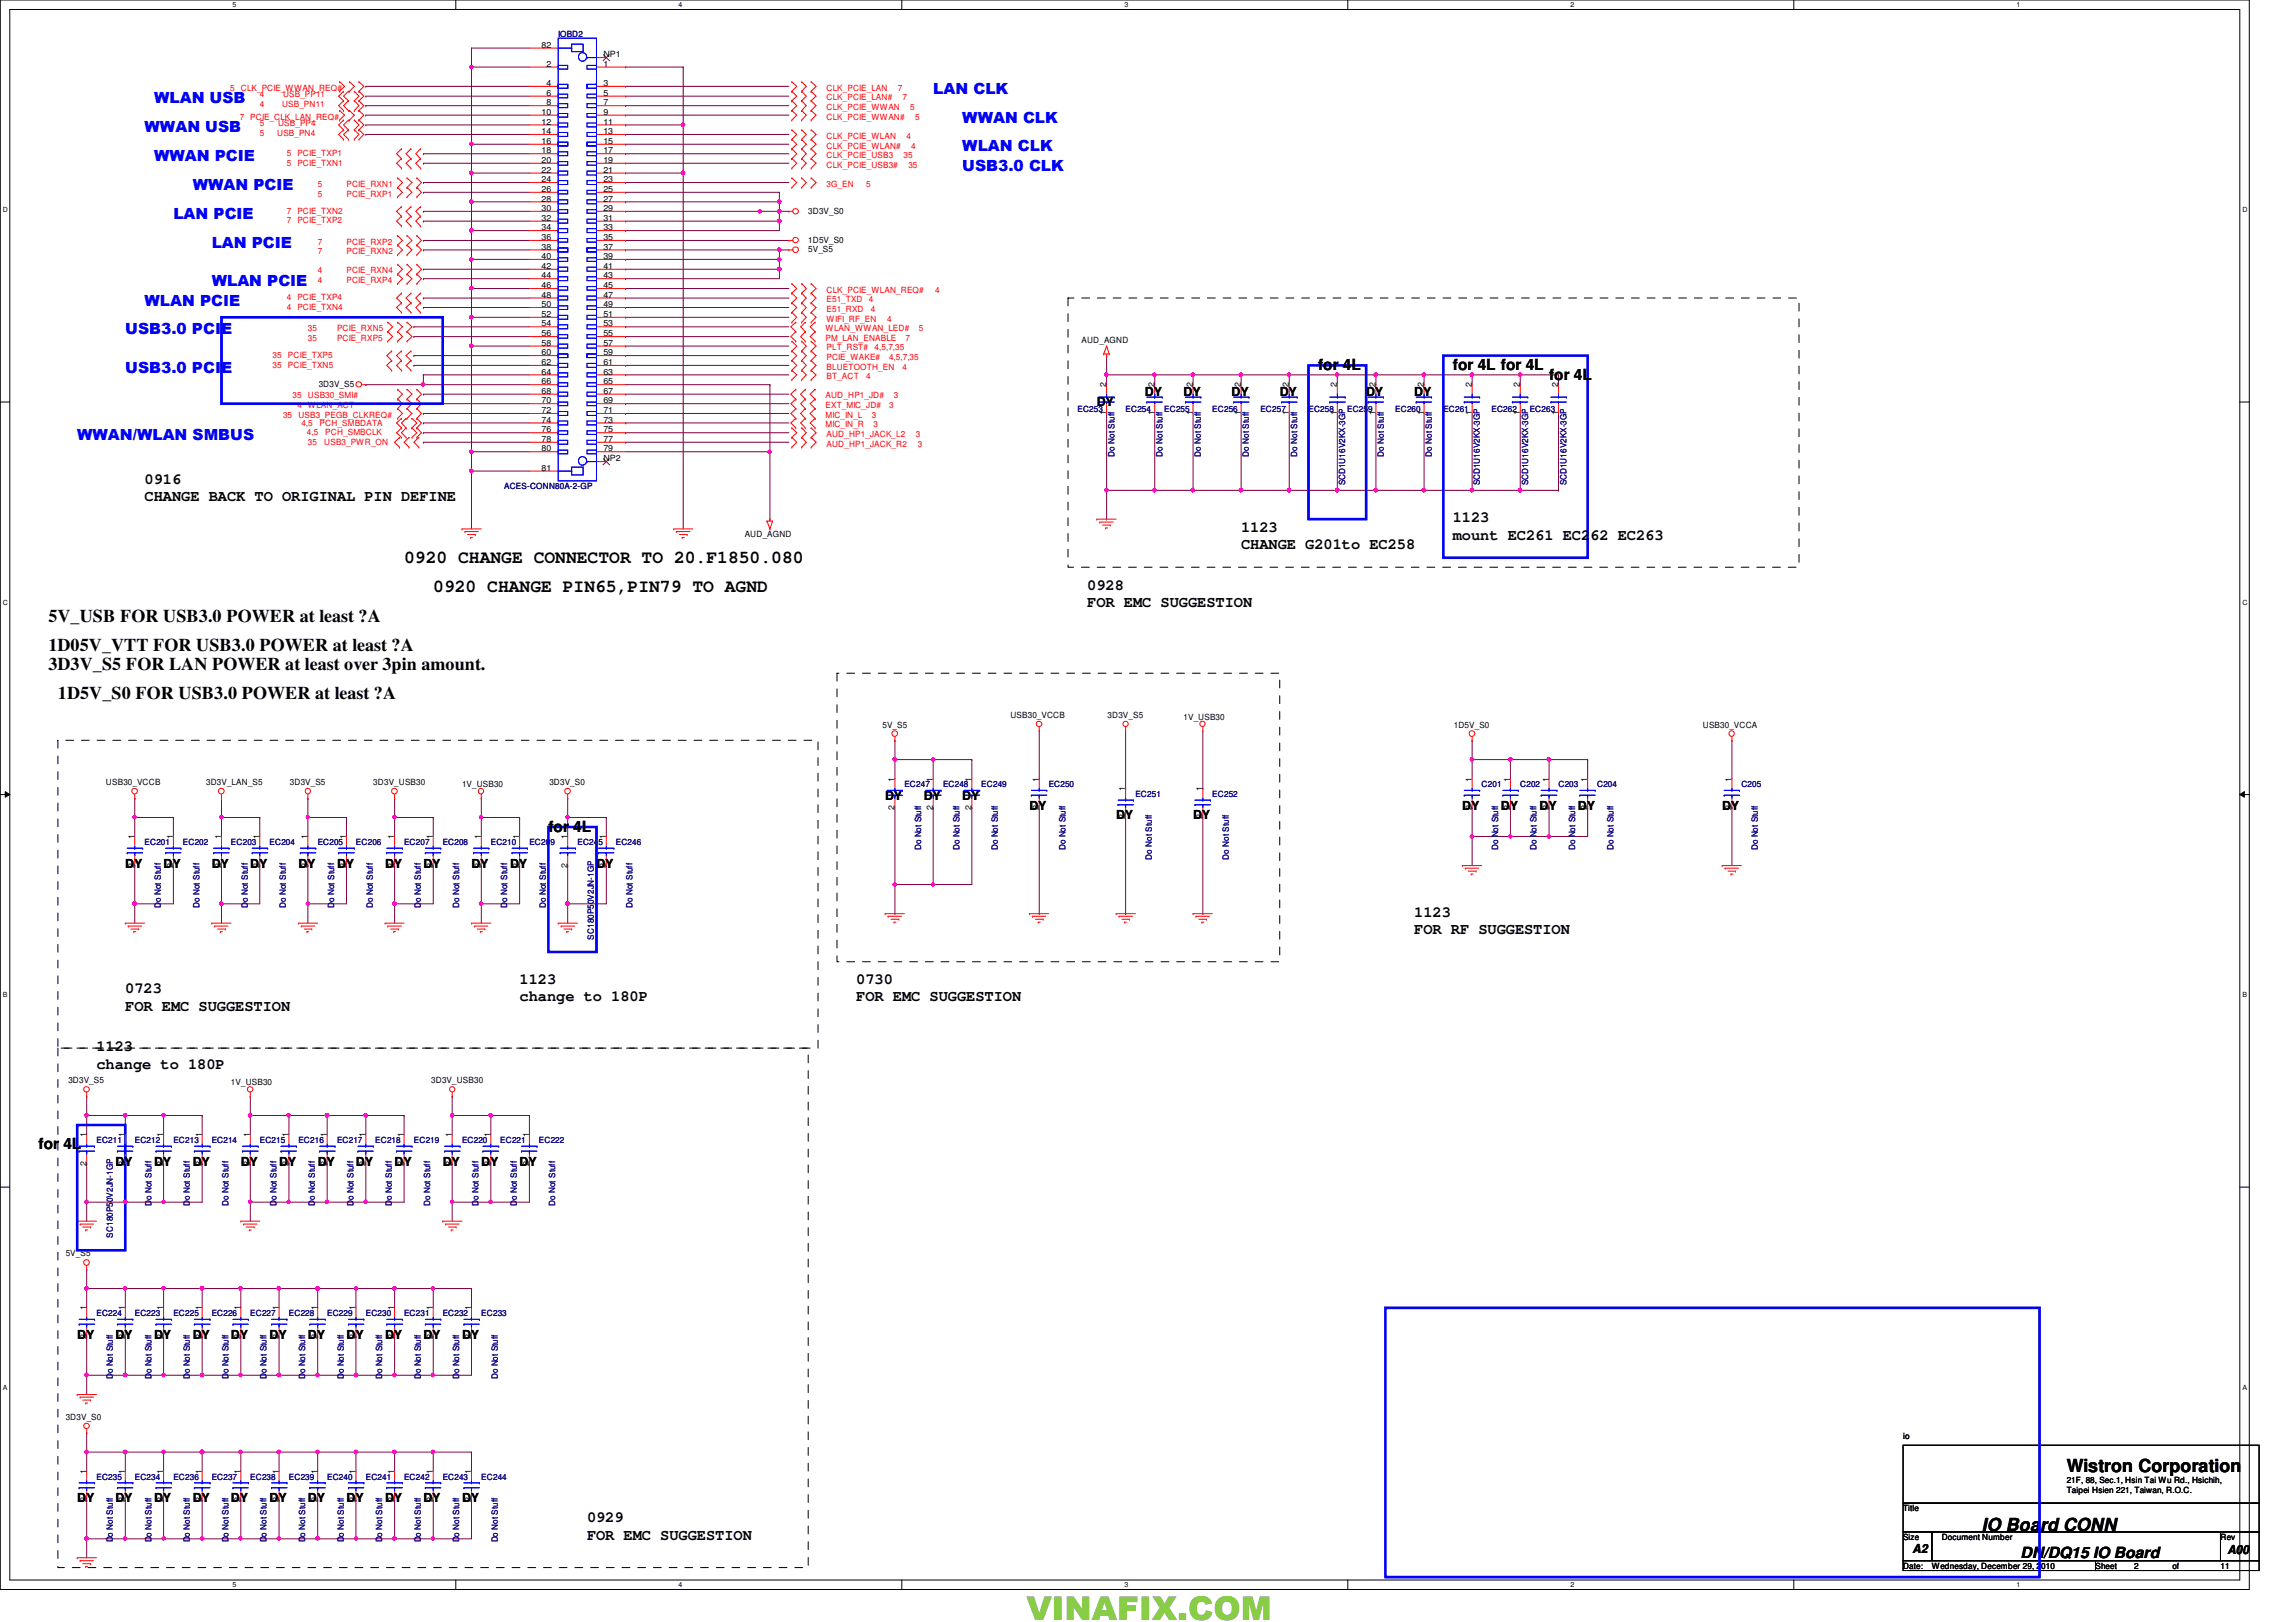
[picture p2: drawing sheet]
<svg xmlns="http://www.w3.org/2000/svg" width="297mm" height="210mm" viewBox="0 0 297 210" stroke-linecap="round" stroke-linejoin="round" font-family="sans-serif">
<defs><g id="words">
<text font-size="4.2" fill="#7fcb3a" x="132.8" y="209.7">VINAFIX.COM</text>
<g font-size="2.3">
<text x="52.3" y="72.8">0920 CHANGE CONNECTOR TO 20.F1850.080</text>
<text x="56" y="76.6">0920 CHANGE PIN65,PIN79 TO AGND</text>
<text x="6.3" y="80.5">5V_USB FOR USB3.0 POWER at least ?A</text>
<text x="6.3" y="84.2">1D05V_VTT FOR USB3.0 POWER at least ?A</text>
<text x="6.3" y="86.7">3D3V_S5 FOR LAN POWER at least over 3pin amount.</text>
<text x="7.5" y="90.5">1D5V_S0 FOR USB3.0 POWER at least ?A</text>
<text x="267.4" y="190.5">Wistron Corporation</text>
<text x="256.4" y="198.2">IO Board CONN</text>
</g>
<g font-size="2" fill="#00f">
<text x="18.7" y="17.1">WWAN USB</text>
<text x="19.9" y="13.4">WLAN USB</text>
<text x="120.7" y="12.1">LAN CLK</text>
<text x="124.5" y="15.9">WWAN CLK</text>
<text x="19.9" y="20.9">WWAN PCIE</text>
<text x="124.5" y="22.1">USB3.0 CLK</text>
<text x="124.5" y="19.6">WLAN CLK</text>
<text x="22.4" y="28.3">LAN PCIE</text>
<text x="24.9" y="24.6">WWAN PCIE</text>
<text x="27.4" y="32">LAN PCIE</text>
<text x="18.7" y="39.5">WLAN PCIE</text>
<text x="27.4" y="37">WLAN PCIE</text>
<text x="16.2" y="43.3">USB3.0 PCIE</text>
<text x="16.2" y="48.2">USB3.0 PCIE</text>
<text x="10" y="56.9">WWAN/WLAN SMBUS</text>
</g>
<g font-size="2">
<text x="170.5" y="47.9">for 4L</text>
<text x="188" y="47.9">for 4L for 4L</text>
<text x="200.4" y="49.1">for 4L</text>
<text x="18.7" y="62.6">0916</text>
<text x="18.7" y="64.9">CHANGE BACK TO ORIGINAL PIN DEFINE</text>
<text x="160.6" y="68.8">1123</text>
<text x="160.6" y="71.1">CHANGE G201to EC258</text>
<text x="188" y="67.6">1123</text>
<text x="188" y="69.8">mount EC261 EC262 EC263</text>
<text x="140.7" y="76.3">0928</text>
<text x="140.7" y="78.6">FOR EMC SUGGESTION</text>
<text x="70.9" y="107.7">for 4L</text>
<text x="183" y="118.6">1123</text>
<text x="183" y="120.9">FOR RF SUGGESTION</text>
<text x="16.2" y="128.6">0723</text>
<text x="16.2" y="130.8">FOR EMC SUGGESTION</text>
<text x="67.2" y="127.3">1123</text>
<text x="67.2" y="129.6">change to 180P</text>
<text x="110.8" y="127.3">0730</text>
<text x="110.8" y="129.6">FOR EMC SUGGESTION</text>
<text x="12.5" y="136.1">1123</text>
<text x="12.5" y="138.3">change to 180P</text>
<text x="5" y="148.7">for 4L</text>
<text x="75.9" y="197">0929</text>
<text x="75.9" y="199.3">FOR EMC SUGGESTION</text>
<text x="261.4" y="201.6">DN/DQ15 IO Board</text>
</g>
<g font-size="1.6">
<text x="141.9" y="52.5">DY</text>
<text x="148.1" y="51.3">DY</text>
<text x="153.1" y="51.3">DY</text>
<text x="159.3" y="51.3">DY</text>
<text x="165.6" y="51.3">DY</text>
<text x="176.7" y="51.3">DY</text>
<text x="183" y="51.3">DY</text>
<text x="114.5" y="103.5">DY</text>
<text x="119.5" y="103.5">DY</text>
<text x="124.5" y="103.5">DY</text>
<text x="133.2" y="104.8">DY</text>
<text x="144.4" y="106">DY</text>
<text x="154.3" y="106">DY</text>
<text x="189.2" y="104.8">DY</text>
<text x="194.2" y="104.8">DY</text>
<text x="199.2" y="104.8">DY</text>
<text x="204.1" y="104.8">DY</text>
<text x="222.8" y="104.8">DY</text>
<text x="16.2" y="112.3">DY</text>
<text x="21.2" y="112.3">DY</text>
<text x="27.4" y="112.3">DY</text>
<text x="32.4" y="112.3">DY</text>
<text x="38.6" y="112.3">DY</text>
<text x="43.6" y="112.3">DY</text>
<text x="49.8" y="112.3">DY</text>
<text x="54.8" y="112.3">DY</text>
<text x="61" y="112.3">DY</text>
<text x="66" y="112.3">DY</text>
<text x="77.2" y="112.3">DY</text>
<text x="14.9" y="150.9">DY</text>
<text x="19.9" y="150.9">DY</text>
<text x="24.9" y="150.9">DY</text>
<text x="31.2" y="150.9">DY</text>
<text x="36.1" y="150.9">DY</text>
<text x="41.1" y="150.9">DY</text>
<text x="46.1" y="150.9">DY</text>
<text x="51.1" y="150.9">DY</text>
<text x="57.3" y="150.9">DY</text>
<text x="62.3" y="150.9">DY</text>
<text x="67.2" y="150.9">DY</text>
<text x="10" y="173.3">DY</text>
<text x="14.9" y="173.3">DY</text>
<text x="19.9" y="173.3">DY</text>
<text x="24.9" y="173.3">DY</text>
<text x="29.9" y="173.3">DY</text>
<text x="34.9" y="173.3">DY</text>
<text x="39.8" y="173.3">DY</text>
<text x="44.8" y="173.3">DY</text>
<text x="49.8" y="173.3">DY</text>
<text x="54.8" y="173.3">DY</text>
<text x="59.8" y="173.3">DY</text>
<text x="10" y="194.4">DY</text>
<text x="14.9" y="194.4">DY</text>
<text x="19.9" y="194.4">DY</text>
<text x="24.9" y="194.4">DY</text>
<text x="29.9" y="194.4">DY</text>
<text x="34.9" y="194.4">DY</text>
<text x="39.8" y="194.4">DY</text>
<text x="44.8" y="194.4">DY</text>
<text x="49.8" y="194.4">DY</text>
<text x="54.8" y="194.4">DY</text>
<text x="59.8" y="194.4">DY</text>
<text x="247.4" y="200.9">A2</text>
<text x="288.2" y="201">A00</text>
</g>
<g font-size="1.1" fill="#000080">
<text x="72.2" y="4.8">IOBD2</text>
<text x="139.4" y="53.3">EC253</text>
<text x="145.6" y="53.3">EC254</text>
<text x="150.6" y="53.3">EC255</text>
<text x="156.8" y="53.3">EC256</text>
<text x="163.1" y="53.3">EC257</text>
<text x="169.3" y="53.3">EC258</text>
<text x="174.3" y="53.3">EC259</text>
<text x="180.5" y="53.3">EC260</text>
<text x="186.7" y="53.3">EC261</text>
<text x="193" y="53.3">EC262</text>
<text x="197.9" y="53.3">EC263</text>
<text x="144.2" y="59.1" transform="rotate(-90 144.2 59.1)">Do Not Stuff</text>
<text x="150.4" y="59.1" transform="rotate(-90 150.4 59.1)">Do Not Stuff</text>
<text x="155.4" y="59.1" transform="rotate(-90 155.4 59.1)">Do Not Stuff</text>
<text x="161.6" y="59.1" transform="rotate(-90 161.6 59.1)">Do Not Stuff</text>
<text x="167.8" y="59.1" transform="rotate(-90 167.8 59.1)">Do Not Stuff</text>
<text x="179" y="59.1" transform="rotate(-90 179 59.1)">Do Not Stuff</text>
<text x="185.2" y="59.1" transform="rotate(-90 185.2 59.1)">Do Not Stuff</text>
<text x="65.2" y="63.3">ACES-CONN80A-2-GP</text>
<text x="174" y="62.8" transform="rotate(-90 174 62.8)">SCD1U16V2KX-3GP</text>
<text x="191.5" y="62.8" transform="rotate(-90 191.5 62.8)">SCD1U16V2KX-3GP</text>
<text x="197.7" y="62.8" transform="rotate(-90 197.7 62.8)">SCD1U16V2KX-3GP</text>
<text x="202.6" y="62.8" transform="rotate(-90 202.6 62.8)">SCD1U16V2KX-3GP</text>
<text x="117" y="101.9">EC247</text>
<text x="122" y="101.9">EC248</text>
<text x="127" y="101.9">EC249</text>
<text x="135.7" y="101.9">EC250</text>
<text x="191.7" y="101.9">C201</text>
<text x="196.7" y="101.9">C202</text>
<text x="201.6" y="101.9">C203</text>
<text x="206.6" y="101.9">C204</text>
<text x="225.3" y="101.9">C205</text>
<text x="146.9" y="103.1">EC251</text>
<text x="156.8" y="103.1">EC252</text>
<text x="18.7" y="109.3">EC201</text>
<text x="23.7" y="109.3">EC202</text>
<text x="29.9" y="109.3">EC203</text>
<text x="34.9" y="109.3">EC204</text>
<text x="41.1" y="109.3">EC205</text>
<text x="46.1" y="109.3">EC206</text>
<text x="52.3" y="109.3">EC207</text>
<text x="57.3" y="109.3">EC208</text>
<text x="63.5" y="109.3">EC210</text>
<text x="68.5" y="109.3">EC209</text>
<text x="74.7" y="109.3">EC245</text>
<text x="79.7" y="109.3">EC246</text>
<text x="119.2" y="110" transform="rotate(-90 119.2 110)">Do Not Stuff</text>
<text x="124.1" y="110" transform="rotate(-90 124.1 110)">Do Not Stuff</text>
<text x="129.1" y="110" transform="rotate(-90 129.1 110)">Do Not Stuff</text>
<text x="137.8" y="110" transform="rotate(-90 137.8 110)">Do Not Stuff</text>
<text x="149" y="111.3" transform="rotate(-90 149 111.3)">Do Not Stuff</text>
<text x="159" y="111.3" transform="rotate(-90 159 111.3)">Do Not Stuff</text>
<text x="193.8" y="110" transform="rotate(-90 193.8 110)">Do Not Stuff</text>
<text x="198.8" y="110" transform="rotate(-90 198.8 110)">Do Not Stuff</text>
<text x="203.8" y="110" transform="rotate(-90 203.8 110)">Do Not Stuff</text>
<text x="208.7" y="110" transform="rotate(-90 208.7 110)">Do Not Stuff</text>
<text x="227.4" y="110" transform="rotate(-90 227.4 110)">Do Not Stuff</text>
<text x="20.8" y="117.5" transform="rotate(-90 20.8 117.5)">Do Not Stuff</text>
<text x="25.8" y="117.5" transform="rotate(-90 25.8 117.5)">Do Not Stuff</text>
<text x="32" y="117.5" transform="rotate(-90 32 117.5)">Do Not Stuff</text>
<text x="37" y="117.5" transform="rotate(-90 37 117.5)">Do Not Stuff</text>
<text x="43.2" y="117.5" transform="rotate(-90 43.2 117.5)">Do Not Stuff</text>
<text x="48.2" y="117.5" transform="rotate(-90 48.2 117.5)">Do Not Stuff</text>
<text x="54.4" y="117.5" transform="rotate(-90 54.4 117.5)">Do Not Stuff</text>
<text x="59.4" y="117.5" transform="rotate(-90 59.4 117.5)">Do Not Stuff</text>
<text x="65.6" y="117.5" transform="rotate(-90 65.6 117.5)">Do Not Stuff</text>
<text x="70.6" y="117.5" transform="rotate(-90 70.6 117.5)">Do Not Stuff</text>
<text x="81.8" y="117.5" transform="rotate(-90 81.8 117.5)">Do Not Stuff</text>
<text x="76.8" y="121.6" transform="rotate(-90 76.8 121.6)">SC180P50V2JN-1GP</text>
<text x="12.5" y="147.9">EC211</text>
<text x="17.4" y="147.9">EC212</text>
<text x="22.4" y="147.9">EC213</text>
<text x="27.4" y="147.9">EC214</text>
<text x="33.6" y="147.9">EC215</text>
<text x="38.6" y="147.9">EC216</text>
<text x="43.6" y="147.9">EC217</text>
<text x="48.6" y="147.9">EC218</text>
<text x="53.5" y="147.9">EC219</text>
<text x="59.8" y="147.9">EC220</text>
<text x="64.7" y="147.9">EC221</text>
<text x="69.7" y="147.9">EC222</text>
<text x="14.6" y="160.1" transform="rotate(-90 14.6 160.1)">SC180P50V2JN-1GP</text>
<text x="19.6" y="156" transform="rotate(-90 19.6 156)">Do Not Stuff</text>
<text x="24.5" y="156" transform="rotate(-90 24.5 156)">Do Not Stuff</text>
<text x="29.5" y="156" transform="rotate(-90 29.5 156)">Do Not Stuff</text>
<text x="35.8" y="156" transform="rotate(-90 35.8 156)">Do Not Stuff</text>
<text x="40.7" y="156" transform="rotate(-90 40.7 156)">Do Not Stuff</text>
<text x="45.7" y="156" transform="rotate(-90 45.7 156)">Do Not Stuff</text>
<text x="50.7" y="156" transform="rotate(-90 50.7 156)">Do Not Stuff</text>
<text x="55.7" y="156" transform="rotate(-90 55.7 156)">Do Not Stuff</text>
<text x="61.9" y="156" transform="rotate(-90 61.9 156)">Do Not Stuff</text>
<text x="66.9" y="156" transform="rotate(-90 66.9 156)">Do Not Stuff</text>
<text x="71.8" y="156" transform="rotate(-90 71.8 156)">Do Not Stuff</text>
<text x="12.5" y="170.3">EC224</text>
<text x="17.4" y="170.3">EC223</text>
<text x="22.4" y="170.3">EC225</text>
<text x="27.4" y="170.3">EC226</text>
<text x="32.4" y="170.3">EC227</text>
<text x="37.4" y="170.3">EC228</text>
<text x="42.3" y="170.3">EC229</text>
<text x="47.3" y="170.3">EC230</text>
<text x="52.3" y="170.3">EC231</text>
<text x="57.3" y="170.3">EC232</text>
<text x="62.3" y="170.3">EC233</text>
<text x="14.6" y="178.5" transform="rotate(-90 14.6 178.5)">Do Not Stuff</text>
<text x="19.6" y="178.5" transform="rotate(-90 19.6 178.5)">Do Not Stuff</text>
<text x="24.5" y="178.5" transform="rotate(-90 24.5 178.5)">Do Not Stuff</text>
<text x="29.5" y="178.5" transform="rotate(-90 29.5 178.5)">Do Not Stuff</text>
<text x="34.5" y="178.5" transform="rotate(-90 34.5 178.5)">Do Not Stuff</text>
<text x="39.5" y="178.5" transform="rotate(-90 39.5 178.5)">Do Not Stuff</text>
<text x="44.5" y="178.5" transform="rotate(-90 44.5 178.5)">Do Not Stuff</text>
<text x="49.4" y="178.5" transform="rotate(-90 49.4 178.5)">Do Not Stuff</text>
<text x="54.4" y="178.5" transform="rotate(-90 54.4 178.5)">Do Not Stuff</text>
<text x="59.4" y="178.5" transform="rotate(-90 59.4 178.5)">Do Not Stuff</text>
<text x="64.4" y="178.5" transform="rotate(-90 64.4 178.5)">Do Not Stuff</text>
<text x="12.5" y="191.5">EC235</text>
<text x="17.4" y="191.5">EC234</text>
<text x="22.4" y="191.5">EC236</text>
<text x="27.4" y="191.5">EC237</text>
<text x="32.4" y="191.5">EC238</text>
<text x="37.4" y="191.5">EC239</text>
<text x="42.3" y="191.5">EC240</text>
<text x="47.3" y="191.5">EC241</text>
<text x="52.3" y="191.5">EC242</text>
<text x="57.3" y="191.5">EC243</text>
<text x="62.3" y="191.5">EC244</text>
<text x="14.6" y="199.6" transform="rotate(-90 14.6 199.6)">Do Not Stuff</text>
<text x="19.6" y="199.6" transform="rotate(-90 19.6 199.6)">Do Not Stuff</text>
<text x="24.5" y="199.6" transform="rotate(-90 24.5 199.6)">Do Not Stuff</text>
<text x="29.5" y="199.6" transform="rotate(-90 29.5 199.6)">Do Not Stuff</text>
<text x="34.5" y="199.6" transform="rotate(-90 34.5 199.6)">Do Not Stuff</text>
<text x="39.5" y="199.6" transform="rotate(-90 39.5 199.6)">Do Not Stuff</text>
<text x="44.5" y="199.6" transform="rotate(-90 44.5 199.6)">Do Not Stuff</text>
<text x="49.4" y="199.6" transform="rotate(-90 49.4 199.6)">Do Not Stuff</text>
<text x="54.4" y="199.6" transform="rotate(-90 54.4 199.6)">Do Not Stuff</text>
<text x="59.4" y="199.6" transform="rotate(-90 59.4 199.6)">Do Not Stuff</text>
<text x="64.4" y="199.6" transform="rotate(-90 64.4 199.6)">Do Not Stuff</text>
</g>
<g font-size="1.1" fill="#f00">
<text x="29.8" y="11.7">5</text>
<text x="31.2" y="11.7">CLK_PCIE_WWAN_REQ#</text>
<text x="106.9" y="11.7">CLK_PCIE_LAN</text>
<text x="116.2" y="11.7">7</text>
<text x="31" y="15.5">7 PCIE_CLK_LAN_REQ#</text>
<text x="33.6" y="12.6">4</text>
<text x="33.6" y="13.8">4</text>
<text x="33.6" y="16.3">5</text>
<text x="33.6" y="17.6">5</text>
<text x="35.9" y="17.6">USB_PN4</text>
<text x="36" y="16.3">USB_PP4</text>
<text x="36.5" y="13.8">USB_PN11</text>
<text x="36.6" y="12.6">USB_PP11</text>
<text x="106.9" y="13">CLK_PCIE_LAN#</text>
<text x="106.9" y="14.2">CLK_PCIE_WWAN</text>
<text x="106.9" y="15.5">CLK_PCIE_WWAN#</text>
<text x="106.9" y="17.9">CLK_PCIE_WLAN</text>
<text x="116.8" y="13">7</text>
<text x="117.3" y="17.9">4</text>
<text x="117.8" y="14.2">5</text>
<text x="118.4" y="15.5">5</text>
<text x="37.1" y="20.2">5 PCIE_TXP1</text>
<text x="37.1" y="21.5">5 PCIE_TXN1</text>
<text x="106.9" y="19.2">CLK_PCIE_WLAN#</text>
<text x="106.9" y="20.4">CLK_PCIE_USB3</text>
<text x="106.9" y="21.7">CLK_PCIE_USB3#</text>
<text x="116.9" y="20.4">35</text>
<text x="117.5" y="21.7">35</text>
<text x="117.9" y="19.2">4</text>
<text x="37.1" y="27.7">7 PCIE_TXN2</text>
<text x="37.1" y="28.9">7 PCIE_TXP2</text>
<text x="41.1" y="24.2">5</text>
<text x="41.1" y="25.4">5</text>
<text x="44.8" y="24.2">PCIE_RXN1</text>
<text x="44.8" y="25.4">PCIE_RXP1</text>
<text x="106.9" y="24.2">3G_EN</text>
<text x="112.1" y="24.2">5</text>
<text x="41.1" y="35.4">4</text>
<text x="41.1" y="31.7">7</text>
<text x="41.1" y="32.9">7</text>
<text x="44.8" y="35.4">PCIE_RXN4</text>
<text x="44.8" y="31.7">PCIE_RXP2</text>
<text x="44.8" y="32.9">PCIE_RXN2</text>
<text x="37.1" y="38.9">4 PCIE_TXP4</text>
<text x="37.1" y="40.1">4 PCIE_TXN4</text>
<text x="41.1" y="36.6">4</text>
<text x="44.8" y="36.6">PCIE_RXP4</text>
<text x="106.9" y="39.1">E51_TXD</text>
<text x="106.9" y="40.4">E51_RXD</text>
<text x="106.9" y="41.6">WIFI_RF_EN</text>
<text x="106.9" y="37.9">CLK_PCIE_WLAN_REQ#</text>
<text x="112.4" y="39.1">4</text>
<text x="112.6" y="40.4">4</text>
<text x="114.8" y="41.6">4</text>
<text x="121" y="37.9">4</text>
<text x="35.3" y="46.4">35</text>
<text x="35.3" y="47.6">35</text>
<text x="37.2" y="46.4">PCIE_TXP5</text>
<text x="37.2" y="47.6">PCIE_TXN5</text>
<text x="39.8" y="42.8">35</text>
<text x="39.8" y="44.1">35</text>
<text x="43.6" y="42.8">PCIE_RXN5</text>
<text x="43.6" y="44.1">PCIE_RXP5</text>
<text x="106.8" y="42.8">WLAN_WWAN_LED#</text>
<text x="106.8" y="44.1">PM_LAN_ENABLE</text>
<text x="106.9" y="47.8">BLUETOOTH_EN</text>
<text x="106.9" y="46.6">PCIE_WAKE#</text>
<text x="106.9" y="45.3">PLT_RST#</text>
<text x="113.2" y="45.3">4,5,7,35</text>
<text x="115" y="46.6">4,5,7,35</text>
<text x="116.8" y="47.8">4</text>
<text x="117.1" y="44.1">7</text>
<text x="118.9" y="42.8">5</text>
<text x="37.8" y="51.6">35</text>
<text x="38.5" y="52.8">4 WLAN_ACT</text>
<text x="39.8" y="51.6">USB30_SMI#</text>
<text x="106.8" y="52.8">EXT_MIC_JD#</text>
<text x="106.8" y="51.6">AUD_HP1_JD#</text>
<text x="106.9" y="49.1">BT_ACT</text>
<text x="112.1" y="49.1">4</text>
<text x="115" y="52.8">3</text>
<text x="115.7" y="51.6">3</text>
<text x="36.6" y="54.1">35</text>
<text x="38.6" y="54.1">USB3_PEGB_CLKREQ#</text>
<text x="39" y="55.1">4,5</text>
<text x="39.7" y="56.3">4,5</text>
<text x="39.8" y="57.5">35</text>
<text x="41.4" y="55.1">PCH_SMBDATA</text>
<text x="41.9" y="57.5">USB3_PWR_ON</text>
<text x="42.1" y="56.3">PCH_SMBCLK</text>
<text x="106.8" y="54.1">MIC_IN_L</text>
<text x="106.8" y="55.3">MIC_IN_R</text>
<text x="106.9" y="56.6">AUD_HP1_JACK_L2</text>
<text x="106.9" y="57.8">AUD_HP1_JACK_R2</text>
<text x="112.8" y="54.1">3</text>
<text x="113" y="55.3">3</text>
<text x="118.5" y="56.6">3</text>
<text x="118.7" y="57.8">3</text>
</g>
<g font-size="1.1">
<text x="70.1" y="6.2">82</text>
<text x="70.7" y="8.6">2</text>
<text x="70.7" y="11.1">4</text>
<text x="78.1" y="8.6">1</text>
<text x="78.1" y="11.1">3</text>
<text x="78.1" y="7.4">NP1</text>
<text x="70.1" y="14.9">10</text>
<text x="70.1" y="16.1">12</text>
<text x="70.1" y="17.4">14</text>
<text x="70.7" y="12.4">6</text>
<text x="70.7" y="13.6">8</text>
<text x="78.1" y="12.4">5</text>
<text x="78.1" y="13.6">7</text>
<text x="78.1" y="14.9">9</text>
<text x="78.1" y="16.1">11</text>
<text x="78.1" y="17.4">13</text>
<text x="70.1" y="18.6">16</text>
<text x="70.1" y="19.9">18</text>
<text x="70.1" y="21.1">20</text>
<text x="70.1" y="22.4">22</text>
<text x="70.1" y="23.6">24</text>
<text x="78.1" y="18.6">15</text>
<text x="78.1" y="19.9">17</text>
<text x="78.1" y="21.1">19</text>
<text x="78.1" y="22.4">21</text>
<text x="78.1" y="23.6">23</text>
<text x="70.1" y="24.8">26</text>
<text x="70.1" y="26.1">28</text>
<text x="70.1" y="27.3">30</text>
<text x="70.1" y="28.6">32</text>
<text x="70.1" y="29.8">34</text>
<text x="78.1" y="24.8">25</text>
<text x="78.1" y="26.1">27</text>
<text x="78.1" y="27.3">29</text>
<text x="78.1" y="28.6">31</text>
<text x="78.1" y="29.8">33</text>
<text x="104.6" y="27.7">3D3V_S0</text>
<text x="70.1" y="31.1">36</text>
<text x="70.1" y="32.3">38</text>
<text x="70.1" y="33.5">40</text>
<text x="70.1" y="34.8">42</text>
<text x="78.1" y="31.1">35</text>
<text x="78.1" y="32.3">37</text>
<text x="78.1" y="33.5">39</text>
<text x="78.1" y="34.8">41</text>
<text x="104.6" y="31.4">1D5V_S0</text>
<text x="104.6" y="32.6">5V_S5</text>
<text x="70.1" y="36">44</text>
<text x="70.1" y="37.3">46</text>
<text x="70.1" y="38.5">48</text>
<text x="70.1" y="39.8">50</text>
<text x="70.1" y="41">52</text>
<text x="78.1" y="36">43</text>
<text x="78.1" y="37.3">45</text>
<text x="78.1" y="38.5">47</text>
<text x="78.1" y="39.8">49</text>
<text x="78.1" y="41">51</text>
<text x="70.1" y="42.2">54</text>
<text x="70.1" y="43.5">56</text>
<text x="70.1" y="44.7">58</text>
<text x="70.1" y="46">60</text>
<text x="70.1" y="47.2">62</text>
<text x="78.1" y="42.2">53</text>
<text x="78.1" y="43.5">55</text>
<text x="78.1" y="44.7">57</text>
<text x="78.1" y="46">59</text>
<text x="78.1" y="47.2">61</text>
<text x="139.9" y="44.4">AUD_AGND</text>
<text x="41.2" y="50.1">3D3V_S5</text>
<text x="70.1" y="48.5">64</text>
<text x="70.1" y="49.7">66</text>
<text x="70.1" y="51">68</text>
<text x="70.1" y="52.2">70</text>
<text x="70.1" y="53.5">72</text>
<text x="78.1" y="48.5">63</text>
<text x="78.1" y="49.7">65</text>
<text x="78.1" y="51">67</text>
<text x="78.1" y="52.2">69</text>
<text x="78.1" y="53.5">71</text>
<text x="143.1" y="53.8" transform="rotate(-90 143.1 53.8)">1</text>
<text x="143.1" y="50.1" transform="rotate(-90 143.1 50.1)">2</text>
<text x="149.3" y="53.8" transform="rotate(-90 149.3 53.8)">1</text>
<text x="149.3" y="50.1" transform="rotate(-90 149.3 50.1)">2</text>
<text x="154.3" y="53.8" transform="rotate(-90 154.3 53.8)">1</text>
<text x="154.3" y="50.1" transform="rotate(-90 154.3 50.1)">2</text>
<text x="160.5" y="53.8" transform="rotate(-90 160.5 53.8)">1</text>
<text x="160.5" y="50.1" transform="rotate(-90 160.5 50.1)">2</text>
<text x="166.7" y="53.8" transform="rotate(-90 166.7 53.8)">1</text>
<text x="166.7" y="50.1" transform="rotate(-90 166.7 50.1)">2</text>
<text x="173" y="53.8" transform="rotate(-90 173 53.8)">1</text>
<text x="173" y="50.1" transform="rotate(-90 173 50.1)">2</text>
<text x="178" y="53.8" transform="rotate(-90 178 53.8)">1</text>
<text x="178" y="50.1" transform="rotate(-90 178 50.1)">2</text>
<text x="184.2" y="53.8" transform="rotate(-90 184.2 53.8)">1</text>
<text x="184.2" y="50.1" transform="rotate(-90 184.2 50.1)">2</text>
<text x="190.4" y="53.8" transform="rotate(-90 190.4 53.8)">1</text>
<text x="190.4" y="50.1" transform="rotate(-90 190.4 50.1)">2</text>
<text x="196.6" y="53.8" transform="rotate(-90 196.6 53.8)">1</text>
<text x="196.6" y="50.1" transform="rotate(-90 196.6 50.1)">2</text>
<text x="201.6" y="53.8" transform="rotate(-90 201.6 53.8)">1</text>
<text x="201.6" y="50.1" transform="rotate(-90 201.6 50.1)">2</text>
<text x="70.1" y="54.7">74</text>
<text x="70.1" y="56">76</text>
<text x="70.1" y="57.2">78</text>
<text x="70.1" y="58.4">80</text>
<text x="78.1" y="54.7">73</text>
<text x="78.1" y="56">75</text>
<text x="78.1" y="57.2">77</text>
<text x="78.1" y="58.4">79</text>
<text x="78.1" y="59.7">NP2</text>
<text x="70.1" y="60.9">81</text>
<text x="96.3" y="69.5">AUD_AGND</text>
<text x="114.2" y="94.1">5V_S5</text>
<text x="130.7" y="92.9">USB30_VCCB</text>
<text x="143.3" y="92.9">3D3V_S5</text>
<text x="153.1" y="93.1">1V_USB30</text>
<text x="188.1" y="94.1">1D5V_S0</text>
<text x="220.3" y="94.1">USB30_VCCA</text>
<text x="13.7" y="101.6">USB30_VCCB</text>
<text x="26.7" y="101.6">3D3V_LAN_S5</text>
<text x="37.5" y="101.6">3D3V_S5</text>
<text x="48.3" y="101.6">3D3V_USB30</text>
<text x="59.8" y="101.9">1V_USB30</text>
<text x="71.1" y="101.6">3D3V_S0</text>
<text x="115.7" y="101.1" transform="rotate(-90 115.7 101.1)">1</text>
<text x="120.7" y="101.1" transform="rotate(-90 120.7 101.1)">1</text>
<text x="125.7" y="101.1" transform="rotate(-90 125.7 101.1)">1</text>
<text x="134.4" y="101.1" transform="rotate(-90 134.4 101.1)">1</text>
<text x="190.4" y="101.1" transform="rotate(-90 190.4 101.1)">1</text>
<text x="195.4" y="101.1" transform="rotate(-90 195.4 101.1)">1</text>
<text x="200.4" y="101.1" transform="rotate(-90 200.4 101.1)">1</text>
<text x="205.4" y="101.1" transform="rotate(-90 205.4 101.1)">1</text>
<text x="224" y="101.1" transform="rotate(-90 224 101.1)">1</text>
<text x="115.7" y="104.8" transform="rotate(-90 115.7 104.8)">2</text>
<text x="120.7" y="104.8" transform="rotate(-90 120.7 104.8)">2</text>
<text x="125.7" y="104.8" transform="rotate(-90 125.7 104.8)">2</text>
<text x="134.4" y="104.8" transform="rotate(-90 134.4 104.8)">2</text>
<text x="145.6" y="106" transform="rotate(-90 145.6 106)">2</text>
<text x="145.6" y="102.4" transform="rotate(-90 145.6 102.4)">1</text>
<text x="155.6" y="106" transform="rotate(-90 155.6 106)">2</text>
<text x="155.6" y="102.4" transform="rotate(-90 155.6 102.4)">1</text>
<text x="190.4" y="104.8" transform="rotate(-90 190.4 104.8)">2</text>
<text x="195.4" y="104.8" transform="rotate(-90 195.4 104.8)">2</text>
<text x="200.4" y="104.8" transform="rotate(-90 200.4 104.8)">2</text>
<text x="205.4" y="104.8" transform="rotate(-90 205.4 104.8)">2</text>
<text x="224" y="104.8" transform="rotate(-90 224 104.8)">2</text>
<text x="17.4" y="112.3" transform="rotate(-90 17.4 112.3)">2</text>
<text x="17.4" y="108.6" transform="rotate(-90 17.4 108.6)">1</text>
<text x="22.4" y="112.3" transform="rotate(-90 22.4 112.3)">2</text>
<text x="22.4" y="108.6" transform="rotate(-90 22.4 108.6)">1</text>
<text x="28.6" y="112.3" transform="rotate(-90 28.6 112.3)">2</text>
<text x="28.6" y="108.6" transform="rotate(-90 28.6 108.6)">1</text>
<text x="33.6" y="112.3" transform="rotate(-90 33.6 112.3)">2</text>
<text x="33.6" y="108.6" transform="rotate(-90 33.6 108.6)">1</text>
<text x="39.8" y="112.3" transform="rotate(-90 39.8 112.3)">2</text>
<text x="39.8" y="108.6" transform="rotate(-90 39.8 108.6)">1</text>
<text x="44.8" y="112.3" transform="rotate(-90 44.8 112.3)">2</text>
<text x="44.8" y="108.6" transform="rotate(-90 44.8 108.6)">1</text>
<text x="51" y="112.3" transform="rotate(-90 51 112.3)">2</text>
<text x="51" y="108.6" transform="rotate(-90 51 108.6)">1</text>
<text x="56" y="112.3" transform="rotate(-90 56 112.3)">2</text>
<text x="56" y="108.6" transform="rotate(-90 56 108.6)">1</text>
<text x="62.2" y="112.3" transform="rotate(-90 62.2 112.3)">2</text>
<text x="62.2" y="108.6" transform="rotate(-90 62.2 108.6)">1</text>
<text x="67.2" y="112.3" transform="rotate(-90 67.2 112.3)">2</text>
<text x="67.2" y="108.6" transform="rotate(-90 67.2 108.6)">1</text>
<text x="73.4" y="112.3" transform="rotate(-90 73.4 112.3)">2</text>
<text x="73.4" y="108.6" transform="rotate(-90 73.4 108.6)">1</text>
<text x="78.4" y="112.3" transform="rotate(-90 78.4 112.3)">2</text>
<text x="78.4" y="108.6" transform="rotate(-90 78.4 108.6)">1</text>
<text x="8.8" y="140.2">3D3V_S5</text>
<text x="29.9" y="140.4">1V_USB30</text>
<text x="55.8" y="140.2">3D3V_USB30</text>
<text x="11.2" y="147.2" transform="rotate(-90 11.2 147.2)">1</text>
<text x="16.2" y="147.2" transform="rotate(-90 16.2 147.2)">1</text>
<text x="21.1" y="147.2" transform="rotate(-90 21.1 147.2)">1</text>
<text x="26.1" y="147.2" transform="rotate(-90 26.1 147.2)">1</text>
<text x="32.3" y="147.2" transform="rotate(-90 32.3 147.2)">1</text>
<text x="37.3" y="147.2" transform="rotate(-90 37.3 147.2)">1</text>
<text x="42.3" y="147.2" transform="rotate(-90 42.3 147.2)">1</text>
<text x="47.3" y="147.2" transform="rotate(-90 47.3 147.2)">1</text>
<text x="52.2" y="147.2" transform="rotate(-90 52.2 147.2)">1</text>
<text x="58.5" y="147.2" transform="rotate(-90 58.5 147.2)">1</text>
<text x="63.5" y="147.2" transform="rotate(-90 63.5 147.2)">1</text>
<text x="68.4" y="147.2" transform="rotate(-90 68.4 147.2)">1</text>
<text x="11.2" y="150.9" transform="rotate(-90 11.2 150.9)">2</text>
<text x="16.2" y="150.9" transform="rotate(-90 16.2 150.9)">2</text>
<text x="21.1" y="150.9" transform="rotate(-90 21.1 150.9)">2</text>
<text x="26.1" y="150.9" transform="rotate(-90 26.1 150.9)">2</text>
<text x="32.3" y="150.9" transform="rotate(-90 32.3 150.9)">2</text>
<text x="37.3" y="150.9" transform="rotate(-90 37.3 150.9)">2</text>
<text x="42.3" y="150.9" transform="rotate(-90 42.3 150.9)">2</text>
<text x="47.3" y="150.9" transform="rotate(-90 47.3 150.9)">2</text>
<text x="52.2" y="150.9" transform="rotate(-90 52.2 150.9)">2</text>
<text x="58.5" y="150.9" transform="rotate(-90 58.5 150.9)">2</text>
<text x="63.5" y="150.9" transform="rotate(-90 63.5 150.9)">2</text>
<text x="68.4" y="150.9" transform="rotate(-90 68.4 150.9)">2</text>
<text x="8.5" y="162.6">5V_S5</text>
<text x="11.2" y="173.3" transform="rotate(-90 11.2 173.3)">2</text>
<text x="11.2" y="169.6" transform="rotate(-90 11.2 169.6)">1</text>
<text x="16.2" y="173.3" transform="rotate(-90 16.2 173.3)">2</text>
<text x="16.2" y="169.6" transform="rotate(-90 16.2 169.6)">1</text>
<text x="21.1" y="173.3" transform="rotate(-90 21.1 173.3)">2</text>
<text x="21.1" y="169.6" transform="rotate(-90 21.1 169.6)">1</text>
<text x="26.1" y="173.3" transform="rotate(-90 26.1 173.3)">2</text>
<text x="26.1" y="169.6" transform="rotate(-90 26.1 169.6)">1</text>
<text x="31.1" y="173.3" transform="rotate(-90 31.1 173.3)">2</text>
<text x="31.1" y="169.6" transform="rotate(-90 31.1 169.6)">1</text>
<text x="36.1" y="173.3" transform="rotate(-90 36.1 173.3)">2</text>
<text x="36.1" y="169.6" transform="rotate(-90 36.1 169.6)">1</text>
<text x="41.1" y="173.3" transform="rotate(-90 41.1 173.3)">2</text>
<text x="41.1" y="169.6" transform="rotate(-90 41.1 169.6)">1</text>
<text x="46" y="173.3" transform="rotate(-90 46 173.3)">2</text>
<text x="46" y="169.6" transform="rotate(-90 46 169.6)">1</text>
<text x="51" y="173.3" transform="rotate(-90 51 173.3)">2</text>
<text x="51" y="169.6" transform="rotate(-90 51 169.6)">1</text>
<text x="56" y="173.3" transform="rotate(-90 56 173.3)">2</text>
<text x="56" y="169.6" transform="rotate(-90 56 169.6)">1</text>
<text x="61" y="173.3" transform="rotate(-90 61 173.3)">2</text>
<text x="61" y="169.6" transform="rotate(-90 61 169.6)">1</text>
<text x="8.5" y="183.8">3D3V_S0</text>
<text x="11.2" y="190.8" transform="rotate(-90 11.2 190.8)">1</text>
<text x="16.2" y="190.8" transform="rotate(-90 16.2 190.8)">1</text>
<text x="21.1" y="190.8" transform="rotate(-90 21.1 190.8)">1</text>
<text x="26.1" y="190.8" transform="rotate(-90 26.1 190.8)">1</text>
<text x="31.1" y="190.8" transform="rotate(-90 31.1 190.8)">1</text>
<text x="36.1" y="190.8" transform="rotate(-90 36.1 190.8)">1</text>
<text x="41.1" y="190.8" transform="rotate(-90 41.1 190.8)">1</text>
<text x="46" y="190.8" transform="rotate(-90 46 190.8)">1</text>
<text x="51" y="190.8" transform="rotate(-90 51 190.8)">1</text>
<text x="56" y="190.8" transform="rotate(-90 56 190.8)">1</text>
<text x="61" y="190.8" transform="rotate(-90 61 190.8)">1</text>
<text x="246.2" y="186.2">io</text>
<text x="267.4" y="191.9">21F, 88, Sec.1, Hsin Tai Wu Rd., Hsichih,</text>
<text x="11.2" y="194.4" transform="rotate(-90 11.2 194.4)">2</text>
<text x="16.2" y="194.4" transform="rotate(-90 16.2 194.4)">2</text>
<text x="21.1" y="194.4" transform="rotate(-90 21.1 194.4)">2</text>
<text x="26.1" y="194.4" transform="rotate(-90 26.1 194.4)">2</text>
<text x="31.1" y="194.4" transform="rotate(-90 31.1 194.4)">2</text>
<text x="36.1" y="194.4" transform="rotate(-90 36.1 194.4)">2</text>
<text x="41.1" y="194.4" transform="rotate(-90 41.1 194.4)">2</text>
<text x="46" y="194.4" transform="rotate(-90 46 194.4)">2</text>
<text x="51" y="194.4" transform="rotate(-90 51 194.4)">2</text>
<text x="56" y="194.4" transform="rotate(-90 56 194.4)">2</text>
<text x="61" y="194.4" transform="rotate(-90 61 194.4)">2</text>
<text x="246.2" y="195.6">Title</text>
<text x="267.4" y="193.2">Taipei Hsien 221, Taiwan, R.O.C.</text>
<text x="246.2" y="199.3">Size</text>
<text x="246.2" y="203">Date:</text>
<text x="249.9" y="203">Wednesday, December 29, 2010</text>
<text x="251.2" y="199.3">Document Number</text>
<text x="271.1" y="203">Sheet</text>
<text x="276.1" y="203">2</text>
<text x="281" y="203">of</text>
<text x="287.3" y="203">11</text>
<text x="287.3" y="199.3">Rev</text>
</g>
<g font-size=".9">
<text x="30.1" y=".9">5</text>
<text x="87.8" y=".9">4</text>
<text x="145.5" y=".9">3</text>
<text x="203.2" y=".9">2</text>
<text x="260.9" y=".9">1</text>
<text x=".4" y="27.4">D</text>
<text x="290.1" y="27.4">D</text>
<text x=".4" y="78.2">C</text>
<text x="290.1" y="78.2">C</text>
<text x=".4" y="129">B</text>
<text x="290.1" y="129">B</text>
<text x=".4" y="179.8">A</text>
<text x="290.1" y="179.8">A</text>
<text x="30.1" y="205.4">5</text>
<text x="87.8" y="205.4">4</text>
<text x="145.5" y="205.4">3</text>
<text x="203.2" y="205.4">2</text>
<text x="260.9" y="205.4">1</text>
</g>
</g></defs>
<path d="M0 0h291v205.7h-291zM1.3 1.2h288.5v203.3h-288.5z" fill="none" stroke="#000" stroke-width=".13"/>
<g fill="#fff">
<path d="M30.1 .1h.5v1h-.5z"/>
<path d="M30.1 204.6h.5v1h-.5z"/>
</g>
<path d="M59 0v1.2M59 204.5v1.2" fill="none" stroke="#000" stroke-width=".13"/>
<g fill="#fff">
<path d="M87.8 .1h.5v1h-.5z"/>
<path d="M87.8 204.6h.5v1h-.5z"/>
</g>
<path d="M116.7 0v1.2M116.7 204.5v1.2" fill="none" stroke="#000" stroke-width=".13"/>
<g fill="#fff">
<path d="M145.5 .1h.5v1h-.5z"/>
<path d="M145.5 204.6h.5v1h-.5z"/>
</g>
<path d="M174.4 0v1.2M174.4 204.5v1.2" fill="none" stroke="#000" stroke-width=".13"/>
<g fill="#fff">
<path d="M203.2 .1h.5v1h-.5z"/>
<path d="M203.2 204.6h.5v1h-.5z"/>
</g>
<path d="M232.1 0v1.2M232.1 204.5v1.2" fill="none" stroke="#000" stroke-width=".13"/>
<g fill="#fff">
<path d="M260.9 .1h.5v1h-.5z"/>
<path d="M260.9 204.6h.5v1h-.5z"/>
<path d="M.4 26.6h.6v1h-.6z"/>
<path d="M290.1 26.6h.6v1h-.6z"/>
<path d="M.4 77.4h.6v1h-.6z"/>
<path d="M290.1 77.4h.6v1h-.6z"/>
</g>
<path d="M0 52h1.3M289.8 52h1.2" fill="none" stroke="#000" stroke-width=".13"/>
<g fill="#fff">
<path d="M.4 128.2h.6v1h-.6z"/>
<path d="M290.1 128.2h.6v1h-.6z"/>
</g>
<path d="M0 102.8h1.3M.7 102.4l.6 .4-.6 .4zM289.8 102.8l.6-.4v.8zM289.8 102.8h1.2" fill="none" stroke="#000" stroke-width=".13"/>
<path d="M.7 102.4l.6 .4-.6 .4zM289.8 102.8l.6-.4v.8z" fill="#000"/>
<g fill="#fff">
<path d="M.4 179h.5v1h-.5z"/>
<path d="M290.1 179h.6v1h-.6z"/>
</g>
<path d="M0 153.6h1.3M289.8 153.6h1.2" fill="none" stroke="#000" stroke-width=".13"/>
<path d="M120.7 98.3h.1M120.7 98.3v2.5" fill="none" stroke="#800040" stroke-width=".13"/>
<path d="M120.6 98.1h.3v.2v.1l-.2 .1-.1-.1z" fill-rule="evenodd" fill="#f0f"/>
<path d="M120.6 98.1h.3v.2v.1l-.2 .1-.1-.1z" fill="none" stroke="#f0f" stroke-width=".13"/>
<path d="M58.5 155.6h.1M58.5 155.6v2.4" fill="none" stroke="#800040" stroke-width=".13"/>
<path d="M58.3 155.4h.3l.1 .1-.1 .2h-.1h-.2z" fill-rule="evenodd" fill="#f0f"/>
<path d="M58.3 155.4h.3l.1 .1-.1 .2h-.1h-.2z" fill="none" stroke="#f0f" stroke-width=".13"/>
<path d="M155.6 94.6v7.4M155.6 102h.1M58.5 144.4h.1M58.5 155.6h.1M58.5 144.4v2.5M58.5 144.4h5M63.5 144.4h.1M63.5 150.6h.1M63.5 144.4v2.5M63.5 150.6v5h-5" fill="none" stroke="#800040" stroke-width=".13"/>
<path d="M63.3 144.2h.3l.1 .1-.1 .2-.1 .1-.2-.1z" fill-rule="evenodd" fill="#f0f"/>
<path d="M63.3 144.2h.3l.1 .1-.1 .2-.1 .1-.2-.1z" fill="none" stroke="#f0f" stroke-width=".13"/>
<path d="M58.3 144.2h.3l.1 .1-.1 .2-.1 .1-.2-.1z" fill-rule="evenodd" fill="#f0f"/>
<path d="M58.3 144.2h.3l.1 .1-.1 .2-.1 .1-.2-.1z" fill="none" stroke="#f0f" stroke-width=".13"/>
<path d="M155.6 118.2h.1M155.6 105.8v12.4M58.5 141.9h.1M58.5 150.6h.1M58.5 141.9v2.5M58.5 150.6v5M51.1 166.8h.1M51.1 166.8v2.4M56 166.8h.1M56 166.8h5" fill="none" stroke="#800040" stroke-width=".13"/>
<path d="M55.8 166.6h.3l.1 .1-.1 .2-.1 .1-.2-.1z" fill-rule="evenodd" fill="#f0f"/>
<path d="M55.8 166.6h.3l.1 .1-.1 .2-.1 .1-.2-.1z" fill="none" stroke="#f0f" stroke-width=".13"/>
<path d="M149.4 48.5h.1M149.4 48.5v1.3M149.4 48.5h4.9M154.3 48.5h.1" fill="none" stroke="#800040" stroke-width=".13"/>
<path d="M154.1 48.3h.4l.1 .2-.1 .1-.2 .1-.2-.1z" fill-rule="evenodd" fill="#f0f"/>
<path d="M154.1 48.3h.4l.1 .2-.1 .1-.2 .1-.2-.1z" fill="none" stroke="#f0f" stroke-width=".13"/>
<path d="M115.8 98.3h.1M115.8 98.3h4.9" fill="none" stroke="#800040" stroke-width=".13"/>
<path d="M115.6 98.1h.3l.1 .2-.1 .1-.2 .1-.1-.1z" fill-rule="evenodd" fill="#f0f"/>
<path d="M115.6 98.1h.3l.1 .2-.1 .1-.2 .1-.1-.1z" fill="none" stroke="#f0f" stroke-width=".13"/>
<path d="M154.3 48.5h.1M154.3 48.5v1.3M154.3 48.5h6.3M160.6 48.5h.1M120.7 98.3h.1M120.7 98.3h5M125.7 98.3h.1M125.7 98.3v2.5M56 166.8h.1M56 166.8v2.4" fill="none" stroke="#800040" stroke-width=".13"/>
<path d="M160.4 48.3h.3l.1 .2-.1 .1-.2 .1-.1-.1z" fill-rule="evenodd" fill="#f0f"/>
<path d="M160.4 48.3h.3l.1 .2-.1 .1-.2 .1-.1-.1z" fill="none" stroke="#f0f" stroke-width=".13"/>
<path d="M61 8.7h.1M61 8.7h7.5" fill="none" stroke="#800040" stroke-width=".13"/>
<path d="M60.8 8.5h.3l.1 .2-.1 .1-.1 .1-.2-.1z" fill-rule="evenodd" fill="#f0f"/>
<path d="M60.8 8.5h.3l.1 .2-.1 .1-.1 .1-.2-.1z" fill="none" stroke="#f0f" stroke-width=".13"/>
<path d="M61 6.2h.1M61 6.2v2.5M61 58.5h.1M61 44.8h.1M61 44.8v13.7M61 58.5h7.5" fill="none" stroke="#800040" stroke-width=".13"/>
<path d="M60.8 44.6h.3l.1 .1-.1 .2-.1 .1-.2-.1z" fill-rule="evenodd" fill="#f0f"/>
<path d="M60.8 44.6h.3l.1 .1-.1 .2-.1 .1-.2-.1z" fill="none" stroke="#f0f" stroke-width=".13"/>
<path d="M47.3 14.9h.1M47.3 14.9h21.2M61 18.7h.1M61 18.7h7.5M61 37.3h.1M61 37.3v7.5M54.8 51h.1M54.8 51h13.7M61 41.1h.1M61 44.8h.1M61 41.1h7.5M61 44.8h7.5" fill="none" stroke="#800040" stroke-width=".13"/>
<path d="M60.8 40.9h.3l.1 .1-.1 .2-.1 .1-.2-.1z" fill-rule="evenodd" fill="#f0f"/>
<path d="M60.8 40.9h.3l.1 .1-.1 .2-.1 .1-.2-.1z" fill="none" stroke="#f0f" stroke-width=".13"/>
<g fill="none" stroke="#800040" stroke-width=".13">
<path d="M54.8 19.9h.1M54.8 19.9h13.7M61 8.7h.1M61 8.7v10M54.8 27.3h.1M54.8 31.1h.1M54.8 28.6h.1M54.8 32.3h.1M54.8 21.1h.1M54.8 34.8h.1M54.8 36.1h.1M54.8 38.6h.1"/>
<path d="M54.8 39.8h.1M54.8 27.3h13.7M54.8 31.1h13.7M54.8 28.6h13.7M54.8 32.3h13.7M54.8 21.1h13.7M54.8 34.8h13.7M54.8 36.1h13.7M54.8 38.6h13.7M54.8 39.8h13.7M53.5 47.3h.1M53.5 42.3h.1"/>
<path d="M53.5 43.6h.1M53.5 46h.1M53.5 47.3h15M53.5 42.3h15M53.5 43.6h15M53.5 46h15M54.8 49.8h.1M54.8 49.8h13.7"/>
</g>
<path d="M54.6 49.6h.3l.1 .1-.1 .2-.2 .1-.1-.1z" fill-rule="evenodd" fill="#f0f"/>
<path d="M54.6 49.6h.3l.1 .1-.1 .2-.2 .1-.1-.1z" fill="none" stroke="#f0f" stroke-width=".13"/>
<path d="M61 22.4h.1M61 22.4h7.5M47.3 49.8h.1M54.8 48.5h.1M54.8 48.5h13.7M54.8 48.5v1.3h-7.5" fill="none" stroke="#800040" stroke-width=".13"/>
<path d="M60.8 22.2h.3l.1 .2-.1 .1-.1 .1-.2-.1z" fill-rule="evenodd" fill="#f0f"/>
<path d="M60.8 22.2h.3l.1 .2-.1 .1-.1 .1-.2-.1z" fill="none" stroke="#f0f" stroke-width=".13"/>
<path d="M61 26.1h.1M61 26.1h7.5" fill="none" stroke="#800040" stroke-width=".13"/>
<path d="M60.8 25.9h.3l.1 .2-.1 .2h-.1h-.2z" fill-rule="evenodd" fill="#f0f"/>
<path d="M60.8 25.9h.3l.1 .2-.1 .2h-.1h-.2z" fill="none" stroke="#f0f" stroke-width=".13"/>
<path d="M61 22.4h.1M61 29.8h.1M61 22.4v3.7M61 29.8h7.5" fill="none" stroke="#800040" stroke-width=".13"/>
<path d="M60.8 29.6h.3l.1 .2-.1 .2-.1 .1-.2-.1z" fill-rule="evenodd" fill="#f0f"/>
<path d="M60.8 29.6h.3l.1 .2-.1 .2-.1 .1-.2-.1z" fill="none" stroke="#f0f" stroke-width=".13"/>
<path d="M61 26.1h.1M61 33.6h.1M61 26.1v3.7M61 33.6h7.5" fill="none" stroke="#800040" stroke-width=".13"/>
<path d="M60.8 33.4h.3l.1 .2-.1 .1-.1 .1-.2-.1z" fill-rule="evenodd" fill="#f0f"/>
<path d="M60.8 33.4h.3l.1 .2-.1 .1-.1 .1-.2-.1z" fill="none" stroke="#f0f" stroke-width=".13"/>
<path d="M61 29.8h.1M61 29.8v3.8M61 58.5h.1M61 58.5v2.5M61 61h.1M61 61h7.5" fill="none" stroke="#800040" stroke-width=".13"/>
<path d="M60.8 58.3h.3l.1 .2-.1 .1-.1 .1-.2-.1z" fill-rule="evenodd" fill="#f0f"/>
<path d="M60.8 58.3h.3l.1 .2-.1 .1-.1 .1-.2-.1z" fill="none" stroke="#f0f" stroke-width=".13"/>
<path d="M61 37.3h.1M61 37.3h7.5" fill="none" stroke="#800040" stroke-width=".13"/>
<path d="M60.8 37.1h.3l.1 .2-.1 .1-.1 .1-.2-.1z" fill-rule="evenodd" fill="#f0f"/>
<path d="M60.8 37.1h.3l.1 .2-.1 .1-.1 .1-.2-.1z" fill="none" stroke="#f0f" stroke-width=".13"/>
<path d="M61 33.6h.1M61 33.6v3.7M54.8 52.2h.1M54.8 52.2h13.7M61 61h.1M61 61v7.5" fill="none" stroke="#800040" stroke-width=".13"/>
<path d="M60.8 60.8h.3l.1 .1-.1 .2-.1 .1-.2-.1z" fill-rule="evenodd" fill="#f0f"/>
<path d="M60.8 60.8h.3l.1 .1-.1 .2-.1 .1-.2-.1z" fill="none" stroke="#f0f" stroke-width=".13"/>
<g fill="none" stroke="#800040" stroke-width=".13">
<path d="M47.3 12.4h.1M47.3 13.7h.1M47.3 17.4h.1M47.3 16.2h.1M47.3 11.2h.1M47.3 12.4h21.2M47.3 13.7h21.2M47.3 17.4h21.2M47.3 16.2h21.2M47.3 11.2h21.2M61 6.2h.1M61 18.7h.1"/>
<path d="M61 6.2h7.5M61 18.7v3.7M54.8 24.9h.1M54.8 23.6h.1M54.8 24.9h13.7M54.8 23.6h13.7M54.8 56h.1M54.8 54.7h.1M54.8 57.2h.1M54.8 53.5h.1M54.8 56h13.7M54.8 54.7h13.7"/>
<path d="M54.8 57.2h13.7M54.8 53.5h13.7M115.8 118.2h.1M115.8 114.5v3.7M120.7 114.5h.1M125.7 104.5h.1M125.7 104.5v10h-5"/>
</g>
<path d="M60.8 18.5h.3l.1 .1-.1 .2h-.1h-.2z" fill-rule="evenodd" fill="#f0f"/>
<path d="M60.8 18.5h.3l.1 .1-.1 .2h-.1h-.2z" fill="none" stroke="#f0f" stroke-width=".13"/>
<path d="M160.6 48.5h.1M160.6 48.5v1.3M160.6 48.5h6.2M166.8 48.5h.1" fill="none" stroke="#800040" stroke-width=".13"/>
<path d="M166.6 48.3h.3l.1 .2-.1 .1-.2 .1-.1-.1z" fill-rule="evenodd" fill="#f0f"/>
<path d="M166.6 48.3h.3l.1 .2-.1 .1-.2 .1-.1-.1z" fill="none" stroke="#f0f" stroke-width=".13"/>
<path d="M63.5 144.4h.1M63.5 144.4h5M68.5 144.4h.1M68.5 144.4v2.5M51.1 178h.1M56 173h.1M56 173v5h-4.9" fill="none" stroke="#800040" stroke-width=".13"/>
<path d="M50.9 177.8h.3l.1 .1-.1 .2-.2 .1-.1-.1z" fill-rule="evenodd" fill="#f0f"/>
<path d="M50.9 177.8h.3l.1 .1-.1 .2-.2 .1-.1-.1z" fill="none" stroke="#f0f" stroke-width=".13"/>
<path d="M17.4 103.3h.1M17.4 103.3v2.5M120.7 104.5h.1M120.7 104.5v10" fill="none" stroke="#800040" stroke-width=".13"/>
<path d="M120.6 114.3h.3v.2v.1l-.2 .1-.1-.1z" fill-rule="evenodd" fill="#f0f"/>
<path d="M120.6 114.3h.3v.2v.1l-.2 .1-.1-.1z" fill="none" stroke="#f0f" stroke-width=".13"/>
<path d="M166.8 48.5h.1M166.8 48.5v1.3M166.8 48.5h6.2M173 48.5h.1" fill="none" stroke="#800040" stroke-width=".13"/>
<path d="M172.8 48.3h.3l.1 .2-.1 .1-.1 .1-.2-.1z" fill-rule="evenodd" fill="#f0f"/>
<path d="M172.8 48.3h.3l.1 .2-.1 .1-.1 .1-.2-.1z" fill="none" stroke="#f0f" stroke-width=".13"/>
<path d="M16.2 144.4h.1M16.2 144.4h5" fill="none" stroke="#800040" stroke-width=".13"/>
<path d="M21 144.2h.3l.1 .1-.1 .2-.1 .1-.2-.1z" fill-rule="evenodd" fill="#f0f"/>
<path d="M21 144.2h.3l.1 .1-.1 .2-.1 .1-.2-.1z" fill="none" stroke="#f0f" stroke-width=".13"/>
<path d="M16 144.2h.3l.1 .1-.1 .2-.1 .1-.2-.1z" fill-rule="evenodd" fill="#f0f"/>
<path d="M16 144.2h.3l.1 .1-.1 .2-.1 .1-.2-.1z" fill="none" stroke="#f0f" stroke-width=".13"/>
<path d="M26.2 144.4h.1M26.2 144.4v2.5M46.1 178h.1M51.1 173h.1M51.1 173v5h-5" fill="none" stroke="#800040" stroke-width=".13"/>
<path d="M45.9 177.8h.3l.1 .1-.1 .2-.1 .1-.2-.1z" fill-rule="evenodd" fill="#f0f"/>
<path d="M45.9 177.8h.3l.1 .1-.1 .2-.1 .1-.2-.1z" fill="none" stroke="#f0f" stroke-width=".13"/>
<path d="M17.4 117h.1M17.4 117v2.5" fill="none" stroke="#800040" stroke-width=".13"/>
<path d="M17.2 116.8h.4v.1v.2l-.2 .1-.2-.1z" fill-rule="evenodd" fill="#f0f"/>
<path d="M17.2 116.8h.4v.1v.2l-.2 .1-.2-.1z" fill="none" stroke="#f0f" stroke-width=".13"/>
<path d="M63.5 155.6h.1M68.5 150.6h.1M68.5 150.6v5h-5" fill="none" stroke="#800040" stroke-width=".13"/>
<path d="M63.3 155.4h.3l.1 .1-.1 .2h-.1h-.2z" fill-rule="evenodd" fill="#f0f"/>
<path d="M63.3 155.4h.3l.1 .1-.1 .2h-.1h-.2z" fill="none" stroke="#f0f" stroke-width=".13"/>
<path d="M173 48.5h.1M173 48.5v1.3M173 48.5h5M178 48.5h.1" fill="none" stroke="#800040" stroke-width=".13"/>
<path d="M177.8 48.3h.3l.1 .2-.1 .1-.1 .1-.2-.1z" fill-rule="evenodd" fill="#f0f"/>
<path d="M177.8 48.3h.3l.1 .2-.1 .1-.1 .1-.2-.1z" fill="none" stroke="#f0f" stroke-width=".13"/>
<path d="M41.1 178h.1M46.1 173h.1M46.1 173v5h-5" fill="none" stroke="#800040" stroke-width=".13"/>
<path d="M40.9 177.8h.3l.1 .1-.1 .2-.1 .1-.2-.1z" fill-rule="evenodd" fill="#f0f"/>
<path d="M40.9 177.8h.3l.1 .1-.1 .2-.1 .1-.2-.1z" fill="none" stroke="#f0f" stroke-width=".13"/>
<path d="M21.2 155.6h.1M26.2 150.6h.1M26.2 150.6v5h-5" fill="none" stroke="#800040" stroke-width=".13"/>
<path d="M21 155.4h.3l.1 .1-.1 .2h-.1h-.2z" fill-rule="evenodd" fill="#f0f"/>
<path d="M21 155.4h.3l.1 .1-.1 .2h-.1h-.2z" fill="none" stroke="#f0f" stroke-width=".13"/>
<path d="M178 48.5h.1M178 48.5v1.3M178 48.5h6.2M184.2 48.5h.1" fill="none" stroke="#800040" stroke-width=".13"/>
<path d="M184 48.3h.4v.2v.1l-.2 .1-.2-.1z" fill-rule="evenodd" fill="#f0f"/>
<path d="M184 48.3h.4v.2v.1l-.2 .1-.2-.1z" fill="none" stroke="#f0f" stroke-width=".13"/>
<path d="M115.8 114.5h.1M115.8 114.5h4.9M36.1 178h.1M41.1 173h.1M41.1 173v5h-5" fill="none" stroke="#800040" stroke-width=".13"/>
<path d="M35.9 177.8h.3l.1 .1-.1 .2-.1 .1-.2-.1z" fill-rule="evenodd" fill="#f0f"/>
<path d="M35.9 177.8h.3l.1 .1-.1 .2-.1 .1-.2-.1z" fill="none" stroke="#f0f" stroke-width=".13"/>
<path d="M184.2 48.5h.1M184.2 48.5v1.3M184.2 48.5h6.3M190.5 48.5h.1" fill="none" stroke="#800040" stroke-width=".13"/>
<path d="M190.3 48.3h.3l.1 .2-.1 .1-.2 .1-.1-.1z" fill-rule="evenodd" fill="#f0f"/>
<path d="M190.3 48.3h.3l.1 .2-.1 .1-.2 .1-.1-.1z" fill="none" stroke="#f0f" stroke-width=".13"/>
<path d="M17.4 105.8h.1M17.4 105.8h5M22.4 105.8h.1M22.4 105.8v2.4" fill="none" stroke="#800040" stroke-width=".13"/>
<path d="M17.2 105.6h.4v.1v.2l-.2 .1-.2-.1z" fill-rule="evenodd" fill="#f0f"/>
<path d="M17.2 105.6h.4v.1v.2l-.2 .1-.2-.1z" fill="none" stroke="#f0f" stroke-width=".13"/>
<g fill="none" stroke="#800040" stroke-width=".13">
<path d="M190.5 48.5h.1M190.5 48.5v1.3M190.5 48.5h6.2M196.7 48.5h.1M17.4 105.8h.1M17.4 117h.1M17.4 105.8v2.4M22.4 112h.1M22.4 112v5h-5M16.2 155.6h.1M21.2 144.4h.1M21.2 150.6h.1"/>
<path d="M21.2 144.4v2.5M21.2 150.6v5h-5M21.2 144.4h5M36.1 173h.1M36.1 173v5"/>
</g>
<path d="M16 155.4h.3l.1 .1-.1 .2h-.1h-.2z" fill-rule="evenodd" fill="#f0f"/>
<path d="M16 155.4h.3l.1 .1-.1 .2h-.1h-.2z" fill="none" stroke="#f0f" stroke-width=".13"/>
<path d="M115.8 95.8h.1M115.8 95.8v2.5M11.2 178h.1M11.2 178v2.5" fill="none" stroke="#800040" stroke-width=".13"/>
<path d="M11 177.8h.3l.1 .1-.1 .2-.1 .1-.2-.1z" fill-rule="evenodd" fill="#f0f"/>
<path d="M11 177.8h.3l.1 .1-.1 .2-.1 .1-.2-.1z" fill="none" stroke="#f0f" stroke-width=".13"/>
<path d="M190.5 53.5v10M184.2 63.5h.1M184.2 63.5h6.3M190.5 63.5h.1" fill="none" stroke="#800040" stroke-width=".13"/>
<path d="M184 63.3h.4v.1v.2l-.2 .1-.2-.1z" fill-rule="evenodd" fill="#f0f"/>
<path d="M184 63.3h.4v.1v.2l-.2 .1-.2-.1z" fill="none" stroke="#f0f" stroke-width=".13"/>
<path d="M11.2 173h.1M11.2 164.3h.1M11.2 166.8h.1M11.2 164.3v2.5M11.2 173v5M11.2 166.8h5" fill="none" stroke="#800040" stroke-width=".13"/>
<path d="M16 166.6h.3l.1 .1-.1 .2-.1 .1-.2-.1z" fill-rule="evenodd" fill="#f0f"/>
<path d="M16 166.6h.3l.1 .1-.1 .2-.1 .1-.2-.1z" fill="none" stroke="#f0f" stroke-width=".13"/>
<path d="M11 166.6h.3l.1 .1-.1 .2-.1 .1-.2-.1z" fill-rule="evenodd" fill="#f0f"/>
<path d="M11 166.6h.3l.1 .1-.1 .2-.1 .1-.2-.1z" fill="none" stroke="#f0f" stroke-width=".13"/>
<path d="M11.2 178h.1M11.2 166.8h.1M11.2 178h10M11.2 166.8v2.4M16.2 173h.1M16.2 166.8h.1M16.2 178h.1M16.2 166.8v2.4M16.2 173v5M16.2 166.8h5M21.2 166.8h.1M21.2 166.8v2.4" fill="none" stroke="#800040" stroke-width=".13"/>
<path d="M16 177.8h.3l.1 .1-.1 .2-.1 .1-.2-.1z" fill-rule="evenodd" fill="#f0f"/>
<path d="M16 177.8h.3l.1 .1-.1 .2-.1 .1-.2-.1z" fill="none" stroke="#f0f" stroke-width=".13"/>
<path d="M21.2 173h.1M21.2 173v5M31.2 173h.1M31.2 173v5" fill="none" stroke="#800040" stroke-width=".13"/>
<path d="M31 177.8h.2l.1 .1-.1 .2-.1 .1-.1-.1z" fill-rule="evenodd" fill="#f0f"/>
<path d="M31 177.8h.2l.1 .1-.1 .2-.1 .1-.1-.1z" fill="none" stroke="#f0f" stroke-width=".13"/>
<path d="M28.7 117h.1M28.7 117v2.5" fill="none" stroke="#800040" stroke-width=".13"/>
<path d="M28.5 116.8h.3l.1 .1-.1 .2-.2 .1-.1-.1z" fill-rule="evenodd" fill="#f0f"/>
<path d="M28.5 116.8h.3l.1 .1-.1 .2-.2 .1-.1-.1z" fill="none" stroke="#f0f" stroke-width=".13"/>
<path d="M184.2 53.5v10M178 63.5h.1M178 63.5h6.2M184.2 63.5h.1M28.7 105.8h.1M28.7 117h.1M28.7 105.8v2.4M33.6 105.8h.1M33.6 112h.1M33.6 105.8v2.4M33.6 112v5h-4.9" fill="none" stroke="#800040" stroke-width=".13"/>
<path d="M177.8 63.3h.3l.1 .1-.1 .2-.1 .1-.2-.1z" fill-rule="evenodd" fill="#f0f"/>
<path d="M177.8 63.3h.3l.1 .1-.1 .2-.1 .1-.2-.1z" fill="none" stroke="#f0f" stroke-width=".13"/>
<path d="M32.4 155.6h.1M32.4 155.6v2.4" fill="none" stroke="#800040" stroke-width=".13"/>
<path d="M32.2 155.4h.3l.1 .1-.1 .2h-.2h-.1z" fill-rule="evenodd" fill="#f0f"/>
<path d="M32.2 155.4h.3l.1 .1-.1 .2h-.2h-.1z" fill="none" stroke="#f0f" stroke-width=".13"/>
<path d="M32.4 144.4h.1M32.4 155.6h.1M32.4 144.4v2.5M32.4 144.4h5M37.4 144.4h.1M37.4 150.6h.1M37.4 144.4v2.5M37.4 150.6v5h-5" fill="none" stroke="#800040" stroke-width=".13"/>
<path d="M32.2 144.2h.3l.1 .1-.1 .2-.2 .1-.1-.1z" fill-rule="evenodd" fill="#f0f"/>
<path d="M32.2 144.2h.3l.1 .1-.1 .2-.2 .1-.1-.1z" fill="none" stroke="#f0f" stroke-width=".13"/>
<g fill="none" stroke="#800040" stroke-width=".13">
<path d="M178 53.5v10M196.7 48.5h4.9M201.6 48.5h.1M201.6 49.8h.1M201.6 48.5v1.3M173 63.5h.1M173 63.5h5M178 63.5h.1M134.4 94.6v6.2M134.4 100.8h.1M32.4 141.9h.1M32.4 150.6h.1"/>
<path d="M32.4 141.9v2.5M32.4 150.6v5M26.2 173h.1M26.2 173v5M31.2 178h.1M31.2 178h4.9"/>
</g>
<path d="M172.8 63.3h.3l.1 .1-.1 .2-.1 .1-.2-.1z" fill-rule="evenodd" fill="#f0f"/>
<path d="M172.8 63.3h.3l.1 .1-.1 .2-.1 .1-.2-.1z" fill="none" stroke="#f0f" stroke-width=".13"/>
<path d="M28.7 105.8h.1M28.7 105.8h4.9" fill="none" stroke="#800040" stroke-width=".13"/>
<path d="M28.5 105.6h.3l.1 .1-.1 .2-.2 .1-.1-.1z" fill-rule="evenodd" fill="#f0f"/>
<path d="M28.5 105.6h.3l.1 .1-.1 .2-.2 .1-.1-.1z" fill="none" stroke="#f0f" stroke-width=".13"/>
<path d="M80.9 49.8h18.7M99.6 49.8h.1M99.6 58.5h.1M99.6 49.8v8.7M28.7 103.3h.1M28.7 103.3v2.5M134.4 118.2h.1M134.4 104.5v13.7" fill="none" stroke="#800040" stroke-width=".13"/>
<path d="M99.4 58.3h.3l.1 .2-.1 .1-.1 .1-.2-.1z" fill-rule="evenodd" fill="#f0f"/>
<path d="M99.4 58.3h.3l.1 .2-.1 .1-.1 .1-.2-.1z" fill="none" stroke="#f0f" stroke-width=".13"/>
<path d="M173 53.5v10M166.8 63.5h.1M166.8 63.5h6.2M173 63.5h.1" fill="none" stroke="#800040" stroke-width=".13"/>
<path d="M166.6 63.3h.3l.1 .1-.1 .2-.2 .1-.1-.1z" fill-rule="evenodd" fill="#f0f"/>
<path d="M166.6 63.3h.3l.1 .1-.1 .2-.2 .1-.1-.1z" fill="none" stroke="#f0f" stroke-width=".13"/>
<path d="M201.6 53.5v10M196.7 63.5h.1M196.7 63.5h4.9M201.6 63.5h.1" fill="none" stroke="#800040" stroke-width=".13"/>
<path d="M196.5 63.3h.3l.1 .1-.1 .2-.2 .1-.1-.1z" fill-rule="evenodd" fill="#f0f"/>
<path d="M196.5 63.3h.3l.1 .1-.1 .2-.2 .1-.1-.1z" fill="none" stroke="#f0f" stroke-width=".13"/>
<path d="M166.8 53.5v10M160.6 63.5h.1M160.6 63.5h6.2M166.8 63.5h.1M28.7 112h.1M28.7 112v5" fill="none" stroke="#800040" stroke-width=".13"/>
<path d="M160.4 63.3h.3l.1 .1-.1 .2-.2 .1-.1-.1z" fill-rule="evenodd" fill="#f0f"/>
<path d="M160.4 63.3h.3l.1 .1-.1 .2-.2 .1-.1-.1z" fill="none" stroke="#f0f" stroke-width=".13"/>
<path d="M42.3 144.4h.1M42.3 144.4h5" fill="none" stroke="#800040" stroke-width=".13"/>
<path d="M42.1 144.2h.4v.1v.2l-.2 .1-.2-.1z" fill-rule="evenodd" fill="#f0f"/>
<path d="M42.1 144.2h.4v.1v.2l-.2 .1-.2-.1z" fill="none" stroke="#f0f" stroke-width=".13"/>
<path d="M21.2 178h.1M21.2 178h5" fill="none" stroke="#800040" stroke-width=".13"/>
<path d="M21 177.8h.3l.1 .1-.1 .2-.1 .1-.2-.1z" fill-rule="evenodd" fill="#f0f"/>
<path d="M21 177.8h.3l.1 .1-.1 .2-.1 .1-.2-.1z" fill="none" stroke="#f0f" stroke-width=".13"/>
<path d="M26.2 178h.1M26.2 178h5" fill="none" stroke="#800040" stroke-width=".13"/>
<path d="M26 177.8h.3l.1 .1-.1 .2-.2 .1-.1-.1z" fill-rule="evenodd" fill="#f0f"/>
<path d="M26 177.8h.3l.1 .1-.1 .2-.2 .1-.1-.1z" fill="none" stroke="#f0f" stroke-width=".13"/>
<path d="M51.1 166.8h.1M51.1 166.8h4.9" fill="none" stroke="#800040" stroke-width=".13"/>
<path d="M50.9 166.6h.3l.1 .1-.1 .2-.2 .1-.1-.1z" fill-rule="evenodd" fill="#f0f"/>
<path d="M50.9 166.6h.3l.1 .1-.1 .2-.2 .1-.1-.1z" fill="none" stroke="#f0f" stroke-width=".13"/>
<path d="M80.9 58.5h18.7M99.6 58.5h.1M99.6 58.5v8.7M160.6 53.5v10M99.6 67.2h.1M154.3 63.5h.1M154.3 63.5h6.3M160.6 63.5h.1M145.6 94.6v7.4M145.6 102h.1" fill="none" stroke="#800040" stroke-width=".13"/>
<path d="M154.1 63.3h.4l.1 .1-.1 .2-.2 .1-.2-.1z" fill-rule="evenodd" fill="#f0f"/>
<path d="M154.1 63.3h.4l.1 .1-.1 .2-.2 .1-.2-.1z" fill="none" stroke="#f0f" stroke-width=".13"/>
<path d="M154.3 53.5v10M149.4 63.5h.1M149.4 63.5h4.9M154.3 63.5h.1M39.8 117h.1M39.8 117v2.5M145.6 118.2h.1M145.6 105.8v12.4" fill="none" stroke="#800040" stroke-width=".13"/>
<path d="M39.7 116.8h.3v.1v.2l-.2 .1-.1-.1z" fill-rule="evenodd" fill="#f0f"/>
<path d="M39.7 116.8h.3v.1v.2l-.2 .1-.1-.1z" fill="none" stroke="#f0f" stroke-width=".13"/>
<path d="M39.8 105.8h.1M39.8 117h.1M39.8 105.8v2.4M39.8 105.8h5M44.8 105.8h.1M44.8 112h.1M44.8 105.8v2.4M44.8 112v5h-5" fill="none" stroke="#800040" stroke-width=".13"/>
<path d="M39.7 105.6h.3v.1v.2l-.2 .1-.1-.1z" fill-rule="evenodd" fill="#f0f"/>
<path d="M39.7 105.6h.3v.1v.2l-.2 .1-.1-.1z" fill="none" stroke="#f0f" stroke-width=".13"/>
<path d="M39.8 103.3h.1M39.8 112h.1M39.8 103.3v2.5M39.8 112v5M51.1 187.9h.1M51.1 187.9v2.5M56 187.9h.1M56 187.9h5" fill="none" stroke="#800040" stroke-width=".13"/>
<path d="M55.8 187.7h.3l.1 .2-.1 .1-.1 .1-.2-.1z" fill-rule="evenodd" fill="#f0f"/>
<path d="M55.8 187.7h.3l.1 .2-.1 .1-.1 .1-.2-.1z" fill="none" stroke="#f0f" stroke-width=".13"/>
<path d="M51.1 199.1h.1M56 187.9h.1M56 194.1h.1M56 187.9v2.5M56 194.1v5h-4.9" fill="none" stroke="#800040" stroke-width=".13"/>
<path d="M50.9 198.9h.3l.1 .2-.1 .1-.2 .1-.1-.1z" fill-rule="evenodd" fill="#f0f"/>
<path d="M50.9 198.9h.3l.1 .2-.1 .1-.2 .1-.1-.1z" fill="none" stroke="#f0f" stroke-width=".13"/>
<path d="M46.1 199.1h.1M51.1 194.1h.1M51.1 194.1v5h-5" fill="none" stroke="#800040" stroke-width=".13"/>
<path d="M45.9 198.9h.3l.1 .2-.1 .1-.1 .1-.2-.1z" fill-rule="evenodd" fill="#f0f"/>
<path d="M45.9 198.9h.3l.1 .2-.1 .1-.1 .1-.2-.1z" fill="none" stroke="#f0f" stroke-width=".13"/>
<path d="M41.1 199.1h.1M46.1 194.1h.1M46.1 194.1v5h-5" fill="none" stroke="#800040" stroke-width=".13"/>
<path d="M40.9 198.9h.3l.1 .2-.1 .1-.1 .1-.2-.1z" fill-rule="evenodd" fill="#f0f"/>
<path d="M40.9 198.9h.3l.1 .2-.1 .1-.1 .1-.2-.1z" fill="none" stroke="#f0f" stroke-width=".13"/>
<path d="M36.1 199.1h.1M41.1 194.1h.1M41.1 194.1v5h-5" fill="none" stroke="#800040" stroke-width=".13"/>
<path d="M35.9 198.9h.3l.1 .2-.1 .1-.1 .1-.2-.1z" fill-rule="evenodd" fill="#f0f"/>
<path d="M35.9 198.9h.3l.1 .2-.1 .1-.1 .1-.2-.1z" fill="none" stroke="#f0f" stroke-width=".13"/>
<path d="M11.2 199.1h.1M11.2 199.1v2.5M36.1 194.1h.1M36.1 194.1v5" fill="none" stroke="#800040" stroke-width=".13"/>
<path d="M11 198.9h.3l.1 .2-.1 .1-.1 .1-.2-.1z" fill-rule="evenodd" fill="#f0f"/>
<path d="M11 198.9h.3l.1 .2-.1 .1-.1 .1-.2-.1z" fill="none" stroke="#f0f" stroke-width=".13"/>
<path d="M11.2 194.1h.1M11.2 185.4h.1M11.2 187.9h.1M11.2 185.4v2.5M11.2 194.1v5M11.2 187.9h5" fill="none" stroke="#800040" stroke-width=".13"/>
<path d="M16 187.7h.3l.1 .2-.1 .1-.1 .1-.2-.1z" fill-rule="evenodd" fill="#f0f"/>
<path d="M16 187.7h.3l.1 .2-.1 .1-.1 .1-.2-.1z" fill="none" stroke="#f0f" stroke-width=".13"/>
<path d="M11 187.7h.3l.1 .2-.1 .1-.1 .1-.2-.1z" fill-rule="evenodd" fill="#f0f"/>
<path d="M11 187.7h.3l.1 .2-.1 .1-.1 .1-.2-.1z" fill="none" stroke="#f0f" stroke-width=".13"/>
<path d="M11.2 199.1h.1M11.2 187.9h.1M11.2 199.1h10M11.2 187.9v2.5M16.2 194.1h.1M16.2 187.9h.1M16.2 199.1h.1M16.2 187.9v2.5M16.2 194.1v5M16.2 187.9h5M21.2 187.9h.1M21.2 187.9v2.5" fill="none" stroke="#800040" stroke-width=".13"/>
<path d="M16 198.9h.3l.1 .2-.1 .1-.1 .1-.2-.1z" fill-rule="evenodd" fill="#f0f"/>
<path d="M16 198.9h.3l.1 .2-.1 .1-.1 .1-.2-.1z" fill="none" stroke="#f0f" stroke-width=".13"/>
<path d="M21.2 194.1h.1M21.2 194.1v5M31.2 194.1h.1M31.2 194.1v5" fill="none" stroke="#800040" stroke-width=".13"/>
<path d="M31 198.9h.2l.1 .2-.1 .1-.1 .1-.1-.1z" fill-rule="evenodd" fill="#f0f"/>
<path d="M31 198.9h.2l.1 .2-.1 .1-.1 .1-.1-.1z" fill="none" stroke="#f0f" stroke-width=".13"/>
<path d="M21.2 199.1h.1M26.2 194.1h.1M26.2 194.1v5h-5M31.2 199.1h.1M31.2 199.1h4.9" fill="none" stroke="#800040" stroke-width=".13"/>
<path d="M21 198.9h.3l.1 .2-.1 .1-.1 .1-.2-.1z" fill-rule="evenodd" fill="#f0f"/>
<path d="M21 198.9h.3l.1 .2-.1 .1-.1 .1-.2-.1z" fill="none" stroke="#f0f" stroke-width=".13"/>
<path d="M26.2 199.1h.1M26.2 199.1h5" fill="none" stroke="#800040" stroke-width=".13"/>
<path d="M26 198.9h.3l.1 .2-.1 .1-.2 .1-.1-.1z" fill-rule="evenodd" fill="#f0f"/>
<path d="M26 198.9h.3l.1 .2-.1 .1-.2 .1-.1-.1z" fill="none" stroke="#f0f" stroke-width=".13"/>
<path d="M51.1 187.9h.1M51.1 187.9h4.9" fill="none" stroke="#800040" stroke-width=".13"/>
<path d="M50.9 187.7h.3l.1 .2-.1 .1-.2 .1-.1-.1z" fill-rule="evenodd" fill="#f0f"/>
<path d="M50.9 187.7h.3l.1 .2-.1 .1-.2 .1-.1-.1z" fill="none" stroke="#f0f" stroke-width=".13"/>
<path d="M21.2 187.9h.1M21.2 187.9h5" fill="none" stroke="#800040" stroke-width=".13"/>
<path d="M26 187.7h.3l.1 .2-.1 .1-.2 .1-.1-.1z" fill-rule="evenodd" fill="#f0f"/>
<path d="M26 187.7h.3l.1 .2-.1 .1-.2 .1-.1-.1z" fill="none" stroke="#f0f" stroke-width=".13"/>
<path d="M21 187.7h.3l.1 .2-.1 .1-.1 .1-.2-.1z" fill-rule="evenodd" fill="#f0f"/>
<path d="M21 187.7h.3l.1 .2-.1 .1-.1 .1-.2-.1z" fill="none" stroke="#f0f" stroke-width=".13"/>
<path d="M56 199.1h.1M61 187.9h.1M61 194.1h.1M61 187.9v2.5M61 194.1v5h-5" fill="none" stroke="#800040" stroke-width=".13"/>
<path d="M55.8 198.9h.3l.1 .2-.1 .1-.1 .1-.2-.1z" fill-rule="evenodd" fill="#f0f"/>
<path d="M55.8 198.9h.3l.1 .2-.1 .1-.1 .1-.2-.1z" fill="none" stroke="#f0f" stroke-width=".13"/>
<path d="M26.2 187.9h.1M26.2 187.9v2.5M26.2 187.9h5" fill="none" stroke="#800040" stroke-width=".13"/>
<path d="M26 187.7h.3l.1 .2-.1 .1-.2 .1-.1-.1z" fill-rule="evenodd" fill="#f0f"/>
<path d="M26 187.7h.3l.1 .2-.1 .1-.2 .1-.1-.1z" fill="none" stroke="#f0f" stroke-width=".13"/>
<path d="M31.2 187.9h.1M31.2 187.9v2.5M31.2 187.9h4.9" fill="none" stroke="#800040" stroke-width=".13"/>
<path d="M31 187.7h.2l.1 .2-.1 .1-.1 .1-.1-.1z" fill-rule="evenodd" fill="#f0f"/>
<path d="M31 187.7h.2l.1 .2-.1 .1-.1 .1-.1-.1z" fill="none" stroke="#f0f" stroke-width=".13"/>
<path d="M36.1 187.9h.1M36.1 187.9v2.5M36.1 187.9h5" fill="none" stroke="#800040" stroke-width=".13"/>
<path d="M35.9 187.7h.3l.1 .2-.1 .1-.1 .1-.2-.1z" fill-rule="evenodd" fill="#f0f"/>
<path d="M35.9 187.7h.3l.1 .2-.1 .1-.1 .1-.2-.1z" fill="none" stroke="#f0f" stroke-width=".13"/>
<path d="M41.1 187.9h.1M41.1 187.9v2.5M41.1 187.9h5" fill="none" stroke="#800040" stroke-width=".13"/>
<path d="M40.9 187.7h.3l.1 .2-.1 .1-.1 .1-.2-.1z" fill-rule="evenodd" fill="#f0f"/>
<path d="M40.9 187.7h.3l.1 .2-.1 .1-.1 .1-.2-.1z" fill="none" stroke="#f0f" stroke-width=".13"/>
<path d="M46.1 187.9h.1M46.1 187.9v2.5M46.1 187.9h5" fill="none" stroke="#800040" stroke-width=".13"/>
<path d="M45.9 187.7h.3l.1 .2-.1 .1-.1 .1-.2-.1z" fill-rule="evenodd" fill="#f0f"/>
<path d="M45.9 187.7h.3l.1 .2-.1 .1-.1 .1-.2-.1z" fill="none" stroke="#f0f" stroke-width=".13"/>
<path d="M149.4 53.5v10M149.4 63.5h.1" fill="none" stroke="#800040" stroke-width=".13"/>
<path d="M149.2 63.3h.3l.1 .1-.1 .2-.2 .1-.1-.1z" fill-rule="evenodd" fill="#f0f"/>
<path d="M149.2 63.3h.3l.1 .1-.1 .2-.2 .1-.1-.1z" fill="none" stroke="#f0f" stroke-width=".13"/>
<path d="M143.2 63.5h.1M143.2 63.5h6.2" fill="none" stroke="#800040" stroke-width=".13"/>
<path d="M143 63.3h.3v.1v.2l-.2 .1-.1-.1z" fill-rule="evenodd" fill="#f0f"/>
<path d="M143 63.3h.3v.1v.2l-.2 .1-.1-.1z" fill="none" stroke="#f0f" stroke-width=".13"/>
<path d="M51.1 117h.1M51.1 117v2.5" fill="none" stroke="#800040" stroke-width=".13"/>
<path d="M50.9 116.8h.3l.1 .1-.1 .2-.2 .1-.1-.1z" fill-rule="evenodd" fill="#f0f"/>
<path d="M50.9 116.8h.3l.1 .1-.1 .2-.2 .1-.1-.1z" fill="none" stroke="#f0f" stroke-width=".13"/>
<path d="M51.1 105.8h.1M51.1 117h.1M51.1 105.8v2.4M51.1 105.8h4.9M56 105.8h.1M56 112h.1M56 105.8v2.4M56 112v5h-4.9" fill="none" stroke="#800040" stroke-width=".13"/>
<path d="M50.9 105.6h.3l.1 .1-.1 .2-.2 .1-.1-.1z" fill-rule="evenodd" fill="#f0f"/>
<path d="M50.9 105.6h.3l.1 .1-.1 .2-.2 .1-.1-.1z" fill="none" stroke="#f0f" stroke-width=".13"/>
<path d="M51.1 103.3h.1M51.1 112h.1M51.1 103.3v2.5M51.1 112v5M21.2 166.8h.1M21.2 166.8h5" fill="none" stroke="#800040" stroke-width=".13"/>
<path d="M26 166.6h.3l.1 .1-.1 .2-.2 .1-.1-.1z" fill-rule="evenodd" fill="#f0f"/>
<path d="M26 166.6h.3l.1 .1-.1 .2-.2 .1-.1-.1z" fill="none" stroke="#f0f" stroke-width=".13"/>
<path d="M21 166.6h.3l.1 .1-.1 .2-.1 .1-.2-.1z" fill-rule="evenodd" fill="#f0f"/>
<path d="M21 166.6h.3l.1 .1-.1 .2-.1 .1-.2-.1z" fill="none" stroke="#f0f" stroke-width=".13"/>
<path d="M37.4 144.4h.1M37.4 144.4h4.9M61 166.8h.1M61 166.8v2.4" fill="none" stroke="#800040" stroke-width=".13"/>
<path d="M42.1 144.2h.4v.1v.2l-.2 .1-.2-.1z" fill-rule="evenodd" fill="#f0f"/>
<path d="M42.1 144.2h.4v.1v.2l-.2 .1-.2-.1z" fill="none" stroke="#f0f" stroke-width=".13"/>
<path d="M37.2 144.2h.3v.1v.2l-.2 .1-.1-.1z" fill-rule="evenodd" fill="#f0f"/>
<path d="M37.2 144.2h.3v.1v.2l-.2 .1-.1-.1z" fill="none" stroke="#f0f" stroke-width=".13"/>
<path d="M62.3 117h.1M62.3 117v2.5M52.3 144.4h.1M52.3 144.4v2.5" fill="none" stroke="#800040" stroke-width=".13"/>
<path d="M62.1 116.8h.3v.1v.2l-.2 .1-.1-.1z" fill-rule="evenodd" fill="#f0f"/>
<path d="M62.1 116.8h.3v.1v.2l-.2 .1-.1-.1z" fill="none" stroke="#f0f" stroke-width=".13"/>
<path d="M62.3 105.8h.1M62.3 117h.1M62.3 105.8v2.4M62.3 105.8h4.9M67.2 105.8h.1M67.2 112h.1M67.2 105.8v2.4M67.2 112v5h-4.9" fill="none" stroke="#800040" stroke-width=".13"/>
<path d="M62.1 105.6h.3v.1v.2l-.2 .1-.1-.1z" fill-rule="evenodd" fill="#f0f"/>
<path d="M62.1 105.6h.3v.1v.2l-.2 .1-.1-.1z" fill="none" stroke="#f0f" stroke-width=".13"/>
<path d="M62.3 103.3h.1M62.3 112h.1M62.3 103.3v2.5M62.3 112v5M56 178h.1M61 173h.1M61 173v5h-5" fill="none" stroke="#800040" stroke-width=".13"/>
<path d="M55.8 177.8h.3l.1 .1-.1 .2-.1 .1-.2-.1z" fill-rule="evenodd" fill="#f0f"/>
<path d="M55.8 177.8h.3l.1 .1-.1 .2-.1 .1-.2-.1z" fill="none" stroke="#f0f" stroke-width=".13"/>
<path d="M47.3 155.6h.1M52.3 150.6h.1M52.3 150.6v5h-5" fill="none" stroke="#800040" stroke-width=".13"/>
<path d="M47.1 155.4h.4v.1v.2h-.2h-.2z" fill-rule="evenodd" fill="#f0f"/>
<path d="M47.1 155.4h.4v.1v.2h-.2h-.2z" fill="none" stroke="#f0f" stroke-width=".13"/>
<path d="M11.2 155.6h.1M11.2 155.6v2.4" fill="none" stroke="#800040" stroke-width=".13"/>
<path d="M11 155.4h.3l.1 .1-.1 .2h-.1h-.2z" fill-rule="evenodd" fill="#f0f"/>
<path d="M11 155.4h.3l.1 .1-.1 .2h-.1h-.2z" fill="none" stroke="#f0f" stroke-width=".13"/>
<path d="M11.2 144.4h.1M11.2 155.6h.1M11.2 144.4v2.5M11.2 144.4h5M16.2 144.4h.1M16.2 150.6h.1M16.2 144.4v2.5M16.2 150.6v5h-5" fill="none" stroke="#800040" stroke-width=".13"/>
<path d="M11 144.2h.3l.1 .1-.1 .2-.1 .1-.2-.1z" fill-rule="evenodd" fill="#f0f"/>
<path d="M11 144.2h.3l.1 .1-.1 .2-.1 .1-.2-.1z" fill="none" stroke="#f0f" stroke-width=".13"/>
<path d="M11.2 141.9h.1M11.2 150.6h.1M11.2 141.9v2.5M11.2 150.6v5M26.2 166.8h.1M26.2 166.8v2.4M26.2 166.8h5" fill="none" stroke="#800040" stroke-width=".13"/>
<path d="M26 166.6h.3l.1 .1-.1 .2-.2 .1-.1-.1z" fill-rule="evenodd" fill="#f0f"/>
<path d="M26 166.6h.3l.1 .1-.1 .2-.2 .1-.1-.1z" fill="none" stroke="#f0f" stroke-width=".13"/>
<path d="M73.4 117h.1M73.4 117v2.5M42.3 144.4h.1M42.3 144.4v2.5M47.3 144.4h.1M47.3 144.4h5" fill="none" stroke="#800040" stroke-width=".13"/>
<path d="M73.2 116.8h.4l.1 .1-.1 .2-.2 .1-.2-.1z" fill-rule="evenodd" fill="#f0f"/>
<path d="M73.2 116.8h.4l.1 .1-.1 .2-.2 .1-.2-.1z" fill="none" stroke="#f0f" stroke-width=".13"/>
<path d="M73.4 105.8h.1M73.4 117h.1M73.4 105.8v2.4M73.4 105.8h5M78.4 105.8h.1M78.4 112h.1M78.4 105.8v2.4M78.4 112v5h-5" fill="none" stroke="#800040" stroke-width=".13"/>
<path d="M73.2 105.6h.4l.1 .1-.1 .2-.2 .1-.2-.1z" fill-rule="evenodd" fill="#f0f"/>
<path d="M73.2 105.6h.4l.1 .1-.1 .2-.2 .1-.2-.1z" fill="none" stroke="#f0f" stroke-width=".13"/>
<path d="M73.4 103.3h.1M73.4 112h.1M73.4 103.3v2.5M73.4 112v5M31.2 166.8h.1M31.2 166.8v2.4M31.2 166.8h4.9" fill="none" stroke="#800040" stroke-width=".13"/>
<path d="M31 166.6h.2l.1 .1-.1 .2-.1 .1-.1-.1z" fill-rule="evenodd" fill="#f0f"/>
<path d="M31 166.6h.2l.1 .1-.1 .2-.1 .1-.1-.1z" fill="none" stroke="#f0f" stroke-width=".13"/>
<path d="M47.3 144.4h.1M47.3 144.4v2.5" fill="none" stroke="#800040" stroke-width=".13"/>
<path d="M47.1 144.2h.4v.1v.2l-.2 .1-.2-.1z" fill-rule="evenodd" fill="#f0f"/>
<path d="M47.1 144.2h.4v.1v.2l-.2 .1-.2-.1z" fill="none" stroke="#f0f" stroke-width=".13"/>
<path d="M115.8 98.3h.1M115.8 98.3v2.5M17.4 112h.1M17.4 112v5M36.1 166.8h.1M36.1 166.8v2.4M36.1 166.8h5" fill="none" stroke="#800040" stroke-width=".13"/>
<path d="M35.9 166.6h.3l.1 .1-.1 .2-.1 .1-.2-.1z" fill-rule="evenodd" fill="#f0f"/>
<path d="M35.9 166.6h.3l.1 .1-.1 .2-.1 .1-.2-.1z" fill="none" stroke="#f0f" stroke-width=".13"/>
<path d="M143.2 53.5v10M143.2 63.5h.1M42.3 155.6h.1M47.3 150.6h.1M47.3 150.6v5h-5" fill="none" stroke="#800040" stroke-width=".13"/>
<path d="M42.1 155.4h.4v.1v.2h-.2h-.2z" fill-rule="evenodd" fill="#f0f"/>
<path d="M42.1 155.4h.4v.1v.2h-.2h-.2z" fill="none" stroke="#f0f" stroke-width=".13"/>
<path d="M143.2 48.5h.1M143.2 48.5v1.3M41.1 166.8h.1M41.1 166.8v2.4M41.1 166.8h5" fill="none" stroke="#800040" stroke-width=".13"/>
<path d="M40.9 166.6h.3l.1 .1-.1 .2-.1 .1-.2-.1z" fill-rule="evenodd" fill="#f0f"/>
<path d="M40.9 166.6h.3l.1 .1-.1 .2-.1 .1-.2-.1z" fill="none" stroke="#f0f" stroke-width=".13"/>
<path d="M37.4 155.6h.1M42.3 150.6h.1M42.3 150.6v5h-4.9" fill="none" stroke="#800040" stroke-width=".13"/>
<path d="M37.2 155.4h.3v.1v.2h-.2h-.1z" fill-rule="evenodd" fill="#f0f"/>
<path d="M37.2 155.4h.3v.1v.2h-.2h-.1z" fill="none" stroke="#f0f" stroke-width=".13"/>
<path d="M115.8 114.5h.1M115.8 104.5v10" fill="none" stroke="#800040" stroke-width=".13"/>
<path d="M115.6 114.3h.3l.1 .2-.1 .1-.2 .1-.1-.1z" fill-rule="evenodd" fill="#f0f"/>
<path d="M115.6 114.3h.3l.1 .2-.1 .1-.2 .1-.1-.1z" fill="none" stroke="#f0f" stroke-width=".13"/>
<path d="M88.4 22.4h.1M88.4 22.4v46.1" fill="none" stroke="#800040" stroke-width=".13"/>
<path d="M88.2 22.2h.3l.1 .2-.1 .1-.2 .1-.1-.1z" fill-rule="evenodd" fill="#f0f"/>
<path d="M88.2 22.2h.3l.1 .2-.1 .1-.2 .1-.1-.1z" fill="none" stroke="#f0f" stroke-width=".13"/>
<path d="M143.2 48.5h6.2M149.4 48.5h.1" fill="none" stroke="#800040" stroke-width=".13"/>
<path d="M143 48.3h.3v.2v.1l-.2 .1-.1-.1z" fill-rule="evenodd" fill="#f0f"/>
<path d="M143 48.3h.3v.2v.1l-.2 .1-.1-.1z" fill="none" stroke="#f0f" stroke-width=".13"/>
<path d="M149.2 48.3h.3l.1 .2-.1 .1-.2 .1-.1-.1z" fill-rule="evenodd" fill="#f0f"/>
<path d="M149.2 48.3h.3l.1 .2-.1 .1-.2 .1-.1-.1z" fill="none" stroke="#f0f" stroke-width=".13"/>
<path d="M196.7 49.8h.1M196.7 48.5v1.3" fill="none" stroke="#800040" stroke-width=".13"/>
<path d="M196.5 48.3h.3l.1 .2-.1 .1-.2 .1-.1-.1z" fill-rule="evenodd" fill="#f0f"/>
<path d="M196.5 48.3h.3l.1 .2-.1 .1-.2 .1-.1-.1z" fill="none" stroke="#f0f" stroke-width=".13"/>
<g fill="none" stroke="#800040" stroke-width=".13">
<path d="M80.9 11.2h.1M80.9 8.7h.1M80.9 12.4h.1M80.9 11.2h21.2M80.9 8.7h7.5M80.9 12.4h21.2M80.9 39.8h.1M80.9 39.8h21.2M100.8 27.3h.1M100.8 27.3h1.3M80.9 41.1h.1M80.9 43.6h.1"/>
<path d="M80.9 44.8h.1M80.9 41.1h21.2M80.9 43.6h21.2M80.9 44.8h21.2M143.2 46h.1M143.2 46v2.5"/>
</g>
<path d="M100.6 27.2h.4v.1v.2l-.2 .1-.2-.1z" fill-rule="evenodd" fill="#f0f"/>
<path d="M100.6 27.2h.4v.1v.2l-.2 .1-.2-.1z" fill="none" stroke="#f0f" stroke-width=".13"/>
<path d="M100.8 27.3h.1M100.8 27.3v1.3" fill="none" stroke="#800040" stroke-width=".13"/>
<path d="M100.6 27.2h.4v.1v.2l-.2 .1-.2-.1z" fill-rule="evenodd" fill="#f0f"/>
<path d="M100.6 27.2h.4v.1v.2l-.2 .1-.2-.1z" fill="none" stroke="#f0f" stroke-width=".13"/>
<path d="M98.3 27.3h.1M98.3 27.3h2.5" fill="none" stroke="#800040" stroke-width=".13"/>
<path d="M98.1 27.2h.4v.1v.2l-.2 .1-.2-.1z" fill-rule="evenodd" fill="#f0f"/>
<path d="M98.1 27.2h.4v.1v.2l-.2 .1-.2-.1z" fill="none" stroke="#f0f" stroke-width=".13"/>
<path d="M80.9 28.6h.1M80.9 28.6h19.9" fill="none" stroke="#800040" stroke-width=".13"/>
<path d="M100.6 28.4h.4v.2v.1l-.2 .1-.2-.1z" fill-rule="evenodd" fill="#f0f"/>
<path d="M100.6 28.4h.4v.2v.1l-.2 .1-.2-.1z" fill="none" stroke="#f0f" stroke-width=".13"/>
<path d="M80.9 24.9h.1M80.9 26.1h.1M80.9 24.9h19.9M80.9 26.1h19.9" fill="none" stroke="#800040" stroke-width=".13"/>
<path d="M100.6 25.9h.4v.2v.2h-.2h-.2z" fill-rule="evenodd" fill="#f0f"/>
<path d="M100.6 25.9h.4v.2v.2h-.2h-.2z" fill="none" stroke="#f0f" stroke-width=".13"/>
<g fill="none" stroke="#800040" stroke-width=".13">
<path d="M80.9 19.9h.1M80.9 14.9h.1M80.9 13.7h.1M80.9 16.2h.1M80.9 19.9h21.2M80.9 14.9h21.2M80.9 13.7h21.2M88.4 8.7h.1M88.4 8.7v7.5h-7.5M80.9 29.8h.1M80.9 21.1h.1M80.9 23.6h.1"/>
<path d="M80.9 37.3h.1M80.9 31.1h.1M80.9 38.6h.1M80.9 32.3h.1M80.9 34.8h.1M80.9 21.1h21.2M80.9 23.6h21.2M80.9 37.3h21.2M80.9 31.1h21.2M80.9 38.6h21.2M80.9 32.3h19.9M100.8 26.1h.1"/>
<path d="M100.8 28.6h.1M100.8 24.9h.1M100.8 32.3h.1M100.8 33.6h.1M100.8 24.9v2.4M100.8 28.6v1.2h-19.9M100.8 32.3v2.5h-19.9M80.9 47.3h.1M80.9 46h.1M80.9 48.5h.1M80.9 42.3h.1M80.9 47.3h21.2"/>
<path d="M80.9 46h21.2M80.9 48.5h21.2M80.9 42.3h21.2"/>
</g>
<path d="M100.6 34.6h.4v.2v.2l-.2 .1-.2-.1z" fill-rule="evenodd" fill="#f0f"/>
<path d="M100.6 34.6h.4v.2v.2l-.2 .1-.2-.1z" fill="none" stroke="#f0f" stroke-width=".13"/>
<path d="M80.9 33.6h.1M80.9 33.6h19.9" fill="none" stroke="#800040" stroke-width=".13"/>
<path d="M100.6 33.4h.4v.2v.1l-.2 .1-.2-.1z" fill-rule="evenodd" fill="#f0f"/>
<path d="M100.6 33.4h.4v.2v.1l-.2 .1-.2-.1z" fill="none" stroke="#f0f" stroke-width=".13"/>
<path d="M100.8 32.3h.1M100.8 32.3h1.3" fill="none" stroke="#800040" stroke-width=".13"/>
<path d="M100.6 32.1h.4v.2v.2l-.2 .1-.2-.1z" fill-rule="evenodd" fill="#f0f"/>
<path d="M100.6 32.1h.4v.2v.2l-.2 .1-.2-.1z" fill="none" stroke="#f0f" stroke-width=".13"/>
<path d="M88.4 16.2h.1M88.4 16.2v6.2h-7.5M80.9 36.1h.1M80.9 22.4h.1M100.8 34.8h.1M100.8 34.8v1.3h-19.9" fill="none" stroke="#800040" stroke-width=".13"/>
<path d="M88.2 16h.3l.1 .1-.1 .2-.2 .1-.1-.1z" fill-rule="evenodd" fill="#f0f"/>
<path d="M88.2 16h.3l.1 .1-.1 .2-.2 .1-.1-.1z" fill="none" stroke="#f0f" stroke-width=".13"/>
<path d="M80.9 17.4h.1M80.9 18.7h.1M80.9 17.4h21.2M80.9 18.7h21.2M80.9 54.7h.1M80.9 53.5h.1M80.9 54.7h21.2M80.9 53.5h21.2M46.1 166.8h.1M46.1 166.8v2.4M46.1 166.8h5" fill="none" stroke="#800040" stroke-width=".13"/>
<path d="M45.9 166.6h.3l.1 .1-.1 .2-.1 .1-.2-.1z" fill-rule="evenodd" fill="#f0f"/>
<path d="M45.9 166.6h.3l.1 .1-.1 .2-.1 .1-.2-.1z" fill="none" stroke="#f0f" stroke-width=".13"/>
<path d="M80.9 51h.1M80.9 52.2h.1M80.9 57.2h.1M80.9 56h.1M80.9 51h21.2M80.9 52.2h21.2M80.9 57.2h21.2M80.9 56h21.2M196.7 53.5v10M190.5 63.5h.1M190.5 63.5h6.2M196.7 63.5h.1" fill="none" stroke="#800040" stroke-width=".13"/>
<path d="M190.3 63.3h.3l.1 .1-.1 .2-.2 .1-.1-.1z" fill-rule="evenodd" fill="#f0f"/>
<path d="M190.3 63.3h.3l.1 .1-.1 .2-.2 .1-.1-.1z" fill="none" stroke="#f0f" stroke-width=".13"/>
<g fill="none" stroke="#800040" stroke-width=".13">
<path d="M143.2 67.2h.1M143.2 63.5v3.7M190.5 98.3h.1M190.5 95.8h.1M190.5 98.3h4.9M190.5 95.8v2.5M200.4 98.3h.1M200.4 98.3v2.5M190.5 108.2h.1M190.5 104.5h.1M190.5 104.5v3.7M190.5 108.2h4.9"/>
<path d="M200.4 104.5h.1M200.4 104.5v3.7"/>
</g>
<path d="M200.2 108.1h.3l.1 .1-.1 .2-.1 .1-.2-.1z" fill-rule="evenodd" fill="#f0f"/>
<path d="M200.2 108.1h.3l.1 .1-.1 .2-.1 .1-.2-.1z" fill="none" stroke="#f0f" stroke-width=".13"/>
<path d="M190.5 98.3h.1M190.5 98.3v2.5" fill="none" stroke="#800040" stroke-width=".13"/>
<path d="M190.3 98.1h.3l.1 .2-.1 .1-.2 .1-.1-.1z" fill-rule="evenodd" fill="#f0f"/>
<path d="M190.3 98.1h.3l.1 .2-.1 .1-.2 .1-.1-.1z" fill="none" stroke="#f0f" stroke-width=".13"/>
<path d="M190.5 108.2h.1M190.5 108.2v3.8" fill="none" stroke="#800040" stroke-width=".13"/>
<path d="M190.3 108.1h.3l.1 .1-.1 .2-.2 .1-.1-.1z" fill-rule="evenodd" fill="#f0f"/>
<path d="M190.3 108.1h.3l.1 .1-.1 .2-.2 .1-.1-.1z" fill="none" stroke="#f0f" stroke-width=".13"/>
<path d="M200.4 98.3h.1M200.4 98.3h5M205.4 98.3h.1M205.4 98.3v2.5M205.4 104.5h.1M205.4 104.5v3.7" fill="none" stroke="#800040" stroke-width=".13"/>
<path d="M200.2 98.1h.3l.1 .2-.1 .1-.1 .1-.2-.1z" fill-rule="evenodd" fill="#f0f"/>
<path d="M200.2 98.1h.3l.1 .2-.1 .1-.1 .1-.2-.1z" fill="none" stroke="#f0f" stroke-width=".13"/>
<path d="M195.4 98.3h.1M195.4 98.3h5M195.4 98.3v2.5M195.4 108.2h.1M195.4 108.2h10M200.4 108.2h.1" fill="none" stroke="#800040" stroke-width=".13"/>
<path d="M195.3 98.1h.2l.1 .2-.1 .1-.1 .1-.1-.1z" fill-rule="evenodd" fill="#f0f"/>
<path d="M195.3 98.1h.2l.1 .2-.1 .1-.1 .1-.1-.1z" fill="none" stroke="#f0f" stroke-width=".13"/>
<path d="M195.4 104.5h.1M195.4 104.5v3.7" fill="none" stroke="#800040" stroke-width=".13"/>
<path d="M195.3 108.1h.2l.1 .1-.1 .2-.1 .1-.1-.1z" fill-rule="evenodd" fill="#f0f"/>
<path d="M195.3 108.1h.2l.1 .1-.1 .2-.1 .1-.1-.1z" fill="none" stroke="#f0f" stroke-width=".13"/>
<path d="M80.9 27.3h.1M80.9 27.3h17.4M224.1 95.8h.1M224.1 95.8v5M224.1 104.5h.1M224.1 104.5v7.5" fill="none" stroke="#800040" stroke-width=".13"/>
<g fill="none" stroke="#f00" stroke-width=".13">
<path d="M43.9 14.3h.1M43.9 15.5h.1M43.9 10.6h.1M43.9 11.8h.1M43.9 14.3l.7 .6-.7 .6M43.9 10.6l.7 .6-.7 .6M44.4 11.8h.1M44.4 13h.1M44.4 14.3h.1M44.4 15.5h.1M44.4 16.8h.1M44.4 18h.1"/>
<path d="M44.4 11.8l-.6 .6 .6 .6M44.4 13l-.6 .7 .6 .6M44.4 15.5l-.6 .7 .6 .6M44.4 16.8l-.6 .6 .6 .6M45.1 13h.1M45.1 11.8h.1M45.1 14.3h.1M45.1 16.8h.1M45.1 15.5h.1M45.1 18h.1M45.1 11.8l-.7 .6 .7 .6M45.1 13l-.7 .7 .7 .6"/>
<path d="M45.1 15.5l-.7 .7 .7 .6M45.1 16.8l-.7 .6 .7 .6M45.2 15.5h.1M45.2 14.3h.1M45.2 11.8h.1M45.2 10.6h.1M45.2 14.3l.6 .6-.6 .6M45.2 10.6l.6 .6-.6 .6M45.8 11.8h.1M45.8 13h.1M45.8 14.3h.1M45.8 15.5h.1"/>
<path d="M45.8 16.8h.1M45.8 18h.1M45.8 11.8l.6 .6-.6 .6M45.8 13l.6 .7-.6 .6M45.8 15.5l.6 .7-.6 .6M45.8 16.8l.6 .6-.6 .6M46.4 14.3h.1M46.4 15.5h.1M46.4 10.6h.1M46.4 11.8h.1M46.4 13h.1M46.4 16.8h.1"/>
<path d="M46.4 18h.1M46.4 13l.7 .7-.7 .6M46.4 14.3l.7 .6-.7 .6M46.4 10.6l.7 .6-.7 .6M46.4 11.8l.7 .6-.7 .6M46.4 15.5l.7 .7-.7 .6M46.4 16.8l.7 .6-.7 .6M51.9 19.3h.1M51.9 19.3l-.6 .6 .6 .6M53.2 19.3h.1M53.2 19.3l-.7 .6 .7 .6M54.4 19.3h.1"/>
<path d="M54.4 19.3l-.6 .6 .6 .6M68.5 8.7h3.7M68.5 11.2h3.7M68.5 12.4h3.7M68.5 13.7h3.7M68.5 14.9h3.7M68.5 16.2h3.7M68.5 17.4h3.7M68.5 18.7h3.7M68.5 19.9h3.7M68.5 6.2h3.7M77.2 8.7h3.7"/>
<path d="M77.2 11.2h3.7M77.2 12.4h3.7M77.2 13.7h3.7M77.2 14.9h3.7M77.2 16.2h3.7M77.2 17.4h3.7M77.2 18.7h3.7M77.2 19.9h3.7M77.2 7.5h1.2M102.4 11.8h.1M102.4 10.6h.1M102.4 13h.1"/>
<path d="M102.4 14.3h.1M102.4 15.5h.1M102.4 18h.1M102.4 16.8h.1M102.4 19.3h.1M102.4 10.6l.7 .6-.7 .6M102.4 13l.7 .7-.7 .6M102.4 11.8l.7 .6-.7 .6M102.4 14.3l.7 .6-.7 .6M102.4 16.8l.7 .6-.7 .6M102.4 19.3l.7 .6-.7 .6M102.4 18l.7 .7-.7 .6"/>
<path d="M103.7 10.6h.1M103.7 11.8h.1M103.7 13h.1M103.7 14.3h.1M103.7 15.5h.1M103.7 16.8h.1M103.7 18h.1M103.7 19.3h.1M103.7 10.6l.6 .6-.6 .6M103.7 11.8l.6 .6-.6 .6M103.7 13l.6 .7-.6 .6M103.7 14.3l.6 .6-.6 .6"/>
<path d="M103.7 16.8l.6 .6-.6 .6M103.7 18l.6 .7-.6 .6M103.7 19.3l.6 .6-.6 .6M104.9 11.8h.1M104.9 10.6h.1M104.9 13h.1M104.9 14.3h.1M104.9 15.5h.1M104.9 18h.1M104.9 16.8h.1M104.9 19.3h.1M104.9 10.6l.7 .6-.7 .6"/>
<path d="M104.9 11.8l.7 .6-.7 .6M104.9 13l.7 .7-.7 .6M104.9 14.3l.7 .6-.7 .6M104.9 18l.7 .7-.7 .6M104.9 16.8l.7 .6-.7 .6M104.9 19.3l.7 .6-.7 .6M51.4 34.2h.1M51.4 35.5h.1M51.4 36.7h.1M51.4 23h.1M51.4 24.3h.1M51.4 25.5h.1"/>
<path d="M51.4 30.5h.1M51.4 31.7h.1M51.4 33h.1M51.4 35.5l.7 .6-.7 .6M51.4 34.2l.7 .6-.7 .7M51.4 23l.7 .6-.7 .7M51.4 24.3l.7 .6-.7 .6M51.4 30.5l.7 .6-.7 .6M51.4 31.7l.7 .6-.7 .7M51.9 20.5h.1M51.9 21.8h.1M51.9 28h.1"/>
<path d="M51.9 26.8h.1M51.9 29.3h.1M51.9 39.2h.1M51.9 37.9h.1M51.9 20.5l-.6 .6 .6 .7M51.9 26.8l-.6 .5 .6 .7M51.9 28l-.6 .6 .6 .7M51.9 37.9l-.6 .7 .6 .6M51.9 39.2l-.6 .6 .6 .6M52.7 35.5h.1M52.7 34.2h.1M52.7 36.7h.1"/>
<path d="M52.7 24.3h.1M52.7 23h.1M52.7 25.5h.1M52.7 31.7h.1M52.7 30.5h.1M52.7 33h.1M52.7 34.2l.6 .6-.6 .7M52.7 35.5l.6 .6-.6 .6M52.7 23l.6 .6-.6 .7M52.7 24.3l.6 .6-.6 .6M52.7 30.5l.6 .6-.6 .6M52.7 31.7l.6 .6-.6 .7"/>
<path d="M53.2 20.5h.1M53.2 21.8h.1M53.2 26.8h.1M53.2 28h.1M53.2 29.3h.1M53.2 37.9h.1M53.2 39.2h.1M53.2 20.5l-.7 .6 .7 .7M53.2 26.8l-.7 .5 .7 .7M53.2 28l-.7 .6 .7 .7M53.2 37.9l-.7 .7 .7 .6M53.2 39.2l-.7 .6 .7 .6"/>
<path d="M53.9 34.2h.1M53.9 35.5h.1M53.9 36.7h.1M53.9 23h.1M53.9 24.3h.1M53.9 25.5h.1M53.9 30.5h.1M53.9 31.7h.1M53.9 33h.1M53.9 35.5l.6 .6-.6 .6M53.9 34.2l.6 .6-.6 .7M53.9 23l.6 .6-.6 .7"/>
<path d="M53.9 24.3l.6 .6-.6 .6M53.9 30.5l.6 .6-.6 .6M53.9 31.7l.6 .6-.6 .7M54.4 20.5h.1M54.4 21.8h.1M54.4 28h.1M54.4 26.8h.1M54.4 29.3h.1M54.4 39.2h.1M54.4 37.9h.1M54.4 20.5l-.6 .6 .6 .7M54.4 26.8l-.6 .5 .6 .7"/>
<path d="M54.4 28l-.6 .6 .6 .7M54.4 37.9l-.6 .7 .6 .6M54.4 39.2l-.6 .6 .6 .6M68.5 27.3h3.7M68.5 31.1h3.7M68.5 32.3h3.7M68.5 21.1h3.7M68.5 22.4h3.7M68.5 23.6h3.7M68.5 24.9h3.7M68.5 26.1h3.7M68.5 28.6h3.7"/>
<path d="M68.5 29.8h3.7M68.5 33.6h3.7M68.5 34.8h3.7M68.5 36.1h3.7M68.5 37.3h3.7M68.5 38.6h3.7M68.5 39.8h3.7M77.2 27.3h3.7M77.2 31.1h3.7M77.2 32.3h3.7M77.2 21.1h3.7M77.2 22.4h3.7"/>
<path d="M77.2 23.6h3.7M77.2 24.9h3.7M77.2 26.1h3.7M77.2 28.6h3.7M77.2 29.8h3.7M77.2 33.6h3.7M77.2 34.8h3.7M77.2 36.1h3.7M77.2 37.3h3.7M77.2 38.6h3.7M77.2 39.8h3.7M102.1 27.3h.1"/>
<path d="M102.1 31.1h.1M102.1 32.3h.1M102.1 27.3h.5M102.1 31.1h.5M102.1 32.3h.5M102.4 24.3h.1M102.4 23h.1M102.4 39.2h.1M102.4 37.9h.1M102.4 36.7h.1M102.4 20.5h.1M102.4 21.8h.1"/>
<path d="M102.4 23l.7 .6-.7 .7M102.4 37.9l.7 .7-.7 .6M102.4 39.2l.7 .6-.7 .6M102.4 36.7l.7 .6-.7 .6M102.4 20.5l.7 .6-.7 .7M103.7 23h.1M103.7 24.3h.1M103.7 37.9h.1M103.7 39.2h.1M103.7 36.7h.1M103.7 20.5h.1M103.7 21.8h.1"/>
<path d="M103.7 23l.6 .6-.6 .7M103.7 37.9l.6 .7-.6 .6M103.7 36.7l.6 .6-.6 .6M103.7 39.2l.6 .6-.6 .6M103.7 20.5l.6 .6-.6 .7M104.9 24.3h.1M104.9 23h.1M104.9 39.2h.1M104.9 37.9h.1M104.9 36.7h.1M104.9 20.5h.1M104.9 21.8h.1"/>
<path d="M104.9 20.5l.7 .6-.7 .7M104.9 23l.7 .6-.7 .7M104.9 37.9l.7 .7-.7 .6M104.9 39.2l.7 .6-.7 .6M104.9 36.7l.7 .6-.7 .6M46.8 49.8h.5M47.3 49.8h.1M50.2 41.7h.1M50.2 42.9h.1M50.2 44.2h.1M50.2 41.7l.6 .6-.6 .6M50.2 42.9l.6 .7-.6 .6"/>
<path d="M50.7 46.7h.1M50.7 45.4h.1M50.7 47.9h.1M50.7 45.4l-.7 .6 .7 .7M50.7 46.7l-.7 .6 .7 .6M51.4 51.6h.1M51.4 52.9h.1M51.4 54.1h.1M51.4 42.9h.1M51.4 41.7h.1M51.4 50.4h.1M51.4 44.2h.1"/>
<path d="M51.4 51.6l.7 .6-.7 .7M51.4 52.9l.7 .6-.7 .6M51.4 41.7l.7 .6-.7 .6M51.4 50.4l.7 .6-.7 .6M51.4 42.9l.7 .7-.7 .6M51.7 57.9h.1M51.7 56.6h.1M51.7 56.6l-.6 .6 .6 .7M51.9 40.4h.1M51.9 56.6h.1M51.9 55.4h.1M51.9 54.1h.1"/>
<path d="M51.9 45.4h.1M51.9 46.7h.1M51.9 47.9h.1M51.9 55.4l-.6 .6 .6 .6M51.9 54.1l-.6 .6 .6 .7M51.9 45.4l-.6 .6 .6 .7M51.9 46.7l-.6 .6 .6 .6M52.5 55.4h.1M52.5 56.6h.1M52.5 54.1h.1M52.5 55.4l-.6 .6 .6 .6M52.5 54.1l-.6 .6 .6 .7"/>
<path d="M52.7 52.9h.1M52.7 51.6h.1M52.7 54.1h.1M52.7 41.7h.1M52.7 42.9h.1M52.7 50.4h.1M52.7 44.2h.1M52.7 51.6l.6 .6-.6 .7M52.7 50.4l.6 .6-.6 .6M52.7 52.9l.6 .6-.6 .6M52.7 41.7l.6 .6-.6 .6M52.7 42.9l.6 .7-.6 .6"/>
<path d="M52.9 56.6h.1M52.9 57.9h.1M52.9 56.6l-.6 .6 .6 .7M53.2 40.4h.1M53.2 46.7h.1M53.2 45.4h.1M53.2 47.9h.1M53.2 45.4l-.7 .6 .7 .7M53.2 46.7l-.7 .6 .7 .6M53.3 56.6h.1M53.3 55.4h.1M53.3 54.1h.1"/>
<path d="M53.3 55.4l.6 .6-.6 .6M53.3 54.1l.6 .6-.6 .7M53.9 51.6h.1M53.9 52.9h.1M53.9 54.1h.1M53.9 56.6h.1M53.9 55.4h.1M53.9 50.4h.1M53.9 51.6l.6 .6-.6 .7M53.9 54.1l.6 .6-.6 .7M53.9 52.9l.6 .6-.6 .6M53.9 55.4l.6 .6-.6 .6"/>
<path d="M53.9 50.4l.6 .6-.6 .6M54.2 57.9h.1M54.2 56.6h.1M54.2 56.6l-.7 .6 .7 .7M54.4 40.4h.1M68.5 49.8h3.7M68.5 41.1h3.7M68.5 42.3h3.7M68.5 43.6h3.7M68.5 44.8h3.7M68.5 46h3.7M68.5 47.3h3.7"/>
<path d="M68.5 48.5h3.7M68.5 51h3.7M68.5 52.2h3.7M68.5 53.5h3.7M68.5 54.7h3.7M68.5 56h3.7M68.5 57.2h3.7M68.5 58.5h3.7M77.2 49.8h3.7M77.2 41.1h3.7M77.2 42.3h3.7M77.2 43.6h3.7"/>
<path d="M77.2 44.8h3.7M77.2 46h3.7M77.2 47.3h3.7M77.2 48.5h3.7M77.2 51h3.7M77.2 52.2h3.7M77.2 53.5h3.7M77.2 54.7h3.7M77.2 56h3.7M77.2 57.2h3.7M77.2 58.5h3.7M77.2 59.7h1.2"/>
<path d="M102.4 47.9h.1M102.4 46.7h.1M102.4 40.4h.1M102.4 41.7h.1M102.4 45.4h.1M102.4 44.2h.1M102.4 49.1h.1M102.4 56.6h.1M102.4 55.4h.1M102.4 57.9h.1M102.4 46.7l.7 .6-.7 .6M102.4 44.2l.7 .6-.7 .6"/>
<path d="M102.4 40.4l.7 .7-.7 .6M102.4 45.4l.7 .6-.7 .7M102.4 47.9l.7 .6-.7 .6M102.4 56.6l.7 .6-.7 .7M102.4 55.4l.7 .6-.7 .6M103 42.9h.1M103 41.7h.1M103 44.2h.1M103 54.1h.1M103 52.9h.1M103 51.6h.1M103 50.4h.1"/>
<path d="M103 55.4h.1M103 42.9l-.7 .7 .7 .6M103 41.7l-.7 .6 .7 .6M103 50.4l-.7 .6 .7 .6M103 52.9l-.7 .6 .7 .6M103 51.6l-.7 .6 .7 .7M103 54.1l-.7 .6 .7 .7M103.7 46.7h.1M103.7 47.9h.1M103.7 40.4h.1M103.7 41.7h.1M103.7 45.4h.1"/>
<path d="M103.7 44.2h.1M103.7 49.1h.1M103.7 55.4h.1M103.7 56.6h.1M103.7 57.9h.1M103.7 46.7l.6 .6-.6 .6M103.7 47.9l.6 .6-.6 .6M103.7 45.4l.6 .6-.6 .7M103.7 40.4l.6 .7-.6 .6M103.7 44.2l.6 .6-.6 .6M103.7 55.4l.6 .6-.6 .6M103.7 56.6l.6 .6-.6 .7"/>
<path d="M104.2 41.7h.1M104.2 42.9h.1M104.2 44.2h.1M104.2 52.9h.1M104.2 54.1h.1M104.2 51.6h.1M104.2 50.4h.1M104.2 55.4h.1M104.2 41.7l-.6 .6 .6 .6M104.2 42.9l-.6 .7 .6 .6M104.2 52.9l-.6 .6 .6 .6M104.2 54.1l-.6 .6 .6 .7"/>
<path d="M104.2 51.6l-.6 .6 .6 .7M104.2 50.4l-.6 .6 .6 .6M104.9 47.9h.1M104.9 46.7h.1M104.9 40.4h.1M104.9 41.7h.1M104.9 45.4h.1M104.9 44.2h.1M104.9 49.1h.1M104.9 56.6h.1M104.9 55.4h.1M104.9 57.9h.1"/>
<path d="M104.9 44.2l.7 .6-.7 .6M104.9 46.7l.7 .6-.7 .6M104.9 40.4l.7 .7-.7 .6M104.9 45.4l.7 .6-.7 .7M104.9 47.9l.7 .6-.7 .6M104.9 55.4l.7 .6-.7 .6M104.9 56.6l.7 .6-.7 .7M105.4 42.9h.1M105.4 41.7h.1M105.4 44.2h.1M105.4 54.1h.1M105.4 52.9h.1"/>
<path d="M105.4 51.6h.1M105.4 50.4h.1M105.4 55.4h.1M105.4 41.7l-.6 .6 .6 .6M105.4 42.9l-.6 .7 .6 .6M105.4 52.9l-.6 .6 .6 .6M105.4 50.4l-.6 .6 .6 .6M105.4 51.6l-.6 .6 .6 .7M105.4 54.1l-.6 .6 .6 .7M142.8 45.8h.1M142.8 45.8h.7M143.2 44.8h.1"/>
<path d="M143.2 46h.1M143.2 44.8l.3 1M143.2 44.8l-.4 1M143.2 45.8v.2M143.2 49.8v1.2M143.2 52.2v1.3M143.5 45.8h.1M149.4 49.8v1.2M149.4 52.2v1.3M154.3 49.8v1.2M154.3 52.2v1.3M160.6 49.8v1.2"/>
<path d="M160.6 52.2v1.3M166.8 49.8v1.2M166.8 52.2v1.3M173 49.8v1.2M173 52.2v1.3M178 49.8v1.2M178 52.2v1.3M184.2 49.8v1.2M184.2 52.2v1.3M190.5 49.8v1.2M190.5 52.2v1.3M196.7 49.8v1.2"/>
<path d="M196.7 52.2v1.3M201.6 49.8v1.2M201.6 52.2v1.3M59.8 68.5h.1M59.8 68.5h2.5M60.2 68.8h.1M60.2 68.8h1.7M60.5 69.2h1M60.9 69.6h.1M60.9 69.6h.2M61.5 69.2h.1M68.5 61h3.7"/>
<path d="M87.2 68.5h.1M87.2 68.5h2.4M87.5 68.8h.1M87.5 68.8h1.8M87.9 69.2h1M88.3 69.6h.1M88.3 69.6h.2M88.9 69.2h.1M99.2 67.4h.1M99.2 67.4l.4 1.1M99.2 67.4h.7M99.6 68.5h.1"/>
<path d="M99.6 67.2h.1M99.6 67.2v.2M99.9 67.4h.1M99.9 67.4l-.3 1.1M141.9 67.2h.1M141.9 67.2h2.5M142.3 67.6h.1M142.3 67.6h1.7M142.7 67.9h.9M143 68.3h.1M143 68.3h.3M143.6 67.9h.1"/>
<path d="M115.8 95.8h.1M115.8 95.3v.5M134.4 94.6h.1M134.4 94.1v.5M145.6 94.6h.1M145.6 94.1v.5M155.6 94.6h.1M155.6 94.1v.5M190.5 95.8h.1M190.5 95.3v.5M224.1 95.8h.1M224.1 95.3v.5"/>
<path d="M16.2 119.5h.1M16.2 119.5h2.5M16.6 119.8h.1M16.6 119.8h1.7M17.4 103.3h.1M17.4 102.8v.5M17.4 108.2v1.3M17.4 110.7v1.3M22.4 108.2v1.3M22.4 110.7v1.3M27.4 119.5h.1M27.4 119.5h2.5"/>
<path d="M27.8 119.8h.1M27.8 119.8h1.7M28.7 103.3h.1M28.7 102.8v.5M28.7 108.2v1.3M28.7 110.7v1.3M33.6 108.2v1.3M33.6 110.7v1.3M38.6 119.5h.1M38.6 119.5h2.5M39 119.8h.1M39 119.8h1.7"/>
<path d="M39.8 103.3h.1M39.8 102.8v.5M39.8 108.2v1.3M39.8 110.7v1.3M44.8 108.2v1.3M44.8 110.7v1.3M49.8 119.5h.1M49.8 119.5h2.5M50.2 119.8h.1M50.2 119.8h1.7M51.1 103.3h.1M51.1 102.8v.5"/>
<path d="M51.1 108.2v1.3M51.1 110.7v1.3M56 108.2v1.3M56 110.7v1.3M61 119.5h.1M61 119.5h2.5M61.4 119.8h.1M61.4 119.8h1.7M62.3 103.3h.1M62.3 102.8v.5M62.3 108.2v1.3M62.3 110.7v1.3"/>
<path d="M67.2 108.2v1.3M67.2 110.7v1.3M72.2 119.5h.1M72.2 119.5h2.5M72.6 119.8h.1M72.6 119.8h1.7M73.4 103.3h.1M73.4 102.8v.5M73.4 108.2v1.3M73.4 110.7v1.3M78.4 108.2v1.3M78.4 110.7v1.3"/>
<path d="M114.5 118.2h.1M114.5 118.2h2.5M114.9 118.6h.1M114.9 118.6h1.7M115.3 119h1M115.7 119.3h.1M115.7 119.3h.2M115.8 100.8v1.2M115.8 103.3v1.2M116.3 119h.1M120.7 100.8v1.2M120.7 103.3v1.2"/>
<path d="M125.7 100.8v1.2M125.7 103.3v1.2M133.2 118.2h.1M133.2 118.2h2.5M133.6 118.6h.1M133.6 118.6h1.7M133.9 119h1.1M134.3 119.3h.1M134.3 119.3h.3M134.4 100.8v1.2M134.4 103.3v1.2M135 119h.1"/>
<path d="M144.4 118.2h.1M144.4 118.2h2.5M144.8 118.6h.1M144.8 118.6h1.7M145.2 119h.9M145.5 119.3h.1M145.5 119.3h.2M145.6 102v1.3M145.6 104.5v1.3M146.1 119h.1M154.3 118.2h.1M154.3 118.2h2.5"/>
<path d="M154.7 118.6h.1M154.7 118.6h1.8M155.1 119h1M155.5 119.3h.1M155.5 119.3h.2M155.6 102v1.3M155.6 104.5v1.3M156.1 119h.1M189.2 112h.1M189.2 112h2.5M189.6 112.4h.1M189.6 112.4h1.7"/>
<path d="M189.9 112.7h1.1M190.3 113.1h.1M190.3 113.1h.3M190.5 100.8v1.2M190.5 103.3v1.2M191 112.7h.1M195.4 100.8v1.2M195.4 103.3v1.2M200.4 100.8v1.2M200.4 103.3v1.2M205.4 100.8v1.2M205.4 103.3v1.2"/>
<path d="M222.8 112h.1M222.8 112h2.5M223.2 112.4h.1M223.2 112.4h1.7M223.6 112.7h.9M223.9 113.1h.1M223.9 113.1h.3M224.1 100.8v1.2M224.1 103.3v1.2M224.5 112.7h.1M16.9 120.2h1M17.3 120.6h.1"/>
<path d="M17.3 120.6h.3M17.9 120.2h.1M28.1 120.2h1.1M28.5 120.6h.1M28.5 120.6h.3M29.2 120.2h.1M39.4 120.2h.9M39.7 120.6h.1M39.7 120.6h.3M40.3 120.2h.1M50.5 120.2h1.1M50.9 120.6h.1"/>
<path d="M50.9 120.6h.3M51.6 120.2h.1M61.8 120.2h.9M62.1 120.6h.1M62.1 120.6h.3M62.7 120.2h.1M72.9 120.2h1.1M73.3 120.6h.1M73.3 120.6h.3M74 120.2h.1M10 158h.1M10 158h2.5"/>
<path d="M10.4 158.4h.1M10.4 158.4h1.7M10.7 158.8h1M11.1 159.2h.1M11.1 159.2h.2M11.2 141.9h.1M11.2 141.4v.5M11.2 146.9v1.2M11.2 149.4v1.2M11.7 158.8h.1M16.2 146.9v1.2M16.2 149.4v1.2"/>
<path d="M21.2 146.9v1.2M21.2 149.4v1.2M26.2 146.9v1.2M26.2 149.4v1.2M31.2 158h.1M31.2 158h2.4M31.5 158.4h.1M31.5 158.4h1.8M31.9 158.8h1M32.3 159.2h.1M32.3 159.2h.2M32.4 141.9h.1"/>
<path d="M32.4 141.4v.5M32.4 146.9v1.2M32.4 149.4v1.2M32.9 158.8h.1M37.4 146.9v1.2M37.4 149.4v1.2M42.3 146.9v1.2M42.3 149.4v1.2M47.3 146.9v1.2M47.3 149.4v1.2M52.3 146.9v1.2M52.3 149.4v1.2"/>
<path d="M57.3 158h.1M57.3 158h2.5M57.7 158.4h.1M57.7 158.4h1.7M58 158.8h1M58.4 159.2h.1M58.4 159.2h.2M58.5 141.9h.1M58.5 141.4v.5M58.5 146.9v1.2M58.5 149.4v1.2M59 158.8h.1"/>
<path d="M63.5 146.9v1.2M63.5 149.4v1.2M68.5 146.9v1.2M68.5 149.4v1.2M11.2 164.3h.1M11.2 163.8v.5M11.2 169.2v1.3M11.2 171.7v1.3M16.2 169.2v1.3M16.2 171.7v1.3M21.2 169.2v1.3M21.2 171.7v1.3"/>
<path d="M26.2 169.2v1.3M26.2 171.7v1.3M31.2 169.2v1.3M31.2 171.7v1.3M36.1 169.2v1.3M36.1 171.7v1.3M41.1 169.2v1.3M41.1 171.7v1.3M46.1 169.2v1.3M46.1 171.7v1.3M51.1 169.2v1.3M51.1 171.7v1.3"/>
<path d="M56 169.2v1.3M56 171.7v1.3M61 169.2v1.3M61 171.7v1.3M10 180.5h.1M10 180.5h2.5M10.4 180.8h.1M10.4 180.8h1.7M10.7 181.2h1M11.1 181.6h.1M11.1 181.6h.2M11.2 185.4h.1"/>
<path d="M11.2 184.9v.5M11.2 190.4v1.2M11.2 192.9v1.2M11.7 181.2h.1M16.2 190.4v1.2M16.2 192.9v1.2M21.2 190.4v1.2M21.2 192.9v1.2M26.2 190.4v1.2M26.2 192.9v1.2M31.2 190.4v1.2M31.2 192.9v1.2"/>
<path d="M36.1 190.4v1.2M36.1 192.9v1.2M41.1 190.4v1.2M41.1 192.9v1.2M46.1 190.4v1.2M46.1 192.9v1.2M51.1 190.4v1.2M51.1 192.9v1.2M56 190.4v1.2M56 192.9v1.2M61 190.4v1.2M61 192.9v1.2"/>
<path d="M10 201.6h.1M10 201.6h2.5M10.4 202h.1M10.4 202h1.7M10.7 202.4h1M11.1 202.7h.1M11.1 202.7h.2M11.7 202.4h.1"/>
<circle cx="102.9" cy="32.3" r=".37"/>
<circle cx="102.9" cy="31.1" r=".36"/>
<circle cx="102.9" cy="27.3" r=".36"/>
<circle cx="46.4" cy="49.7" r=".36"/>
<circle cx="115.7" cy="94.9" r=".37"/>
<circle cx="134.4" cy="93.7" r=".36"/>
<circle cx="145.6" cy="93.7" r=".34"/>
<circle cx="155.6" cy="93.7" r=".34"/>
<circle cx="190.4" cy="94.9" r=".37"/>
<circle cx="224" cy="94.9" r=".35"/>
<circle cx="17.4" cy="102.4" r=".37"/>
<circle cx="28.6" cy="102.4" r=".37"/>
<circle cx="39.8" cy="102.4" r=".35"/>
<circle cx="51" cy="102.4" r=".37"/>
<circle cx="62.2" cy="102.4" r=".35"/>
<circle cx="73.4" cy="102.4" r=".37"/>
<circle cx="11.2" cy="141" r=".36"/>
<circle cx="32.4" cy="141" r=".36"/>
<circle cx="58.5" cy="141" r=".34"/>
<circle cx="11.2" cy="163.4" r=".37"/>
<circle cx="11.2" cy="184.5" r=".36"/>
</g>
<path d="M246.2 187h46.1v7.5h-46.1zM246.2 194.5h46.1v3.7h-46.1zM246.2 198.2h3.7v3.8h-3.7zM249.9 198.2h37.4v3.8h-37.4zM287.3 198.2h5v3.8h-5zM246.2 202h24.9v1.2h-24.9zM271.1 202h21.2v1.2h-21.2z" fill="none" stroke="#000" stroke-width=".13"/>
<path d="M138.2 38.6h94.5v34.8h-94.5zM7.5 95.8h98.3v39.8h-98.3zM108.3 87.1h57.3v37.4h-57.3zM7.5 135.6h97.1v67.3h-97.1z" fill="none" stroke="#000" stroke-width=".13" stroke-dasharray="1 1 1 1 1 1 1 1"/>
<path d="M28.7 41.1h28.6v11.1h-28.6zM169.3 47.3h7.4v19.9h-7.4zM186.7 46h18.7v26.2h-18.7zM70.9 107h6.3v16.2h-6.3zM10 145.6h6.2v16.2h-6.2zM179.2 169.2h84.7v34.9h-84.7z" fill="none" stroke="#00f" stroke-width=".34"/>
<g fill="none" stroke="#00f" stroke-width=".13">
<path d="M72.2 8.5h1.2v.4h-1.2zM72.2 10.9h1.2v.5h-1.2zM72.2 12.2h1.2v.5h-1.2zM72.2 14.7h1.2v.5h-1.2zM72.2 13.4h1.2v.5h-1.2zM72.2 15.9h1.2v.5h-1.2zM72.2 17.1h1.2v.6h-1.2zM72.2 18.4h1.2v.5h-1.2zM72.2 19.6h1.2v.6h-1.2zM72.2 5h5v57.2h-5zM72.2 6.2h1.8M74 5.7h1.4v1h-1.4z"/>
<path d="M74 6.2h.1M75.9 15.9h1.3v.5h-1.3zM75.9 10.9h1.3v.5h-1.3zM75.9 8.5h1.3v.4h-1.3zM75.9 12.2h1.3v.5h-1.3zM75.9 17.1h1.3v.6h-1.3zM75.9 18.4h1.3v.5h-1.3zM75.9 19.6h1.3v.6h-1.3zM75.9 13.4h1.3v.5h-1.3zM75.9 14.7h1.3v.5h-1.3zM75.9 7.5h.1M75.9 7.5h1.3"/>
<path d="M72.2 27.1h1.2v.5h-1.2zM72.2 25.9h1.2v.5h-1.2zM72.2 29.6h1.2v.5h-1.2zM72.2 34.6h1.2v.5h-1.2zM72.2 28.4h1.2v.5h-1.2zM72.2 39.6h1.2v.4h-1.2zM72.2 35.8h1.2v.5h-1.2zM72.2 23.4h1.2v.5h-1.2zM72.2 32.1h1.2v.5h-1.2zM72.2 33.4h1.2v.4h-1.2zM72.2 30.9h1.2v.4h-1.2zM72.2 37.1h1.2v.4h-1.2z"/>
<path d="M72.2 38.3h1.2v.5h-1.2zM72.2 24.6h1.2v.5h-1.2zM72.2 20.9h1.2v.5h-1.2zM72.2 22.1h1.2v.5h-1.2zM75.9 37.1h1.3v.4h-1.3zM75.9 28.4h1.3v.5h-1.3zM75.9 32.1h1.3v.5h-1.3zM75.9 25.9h1.3v.5h-1.3zM75.9 22.1h1.3v.5h-1.3zM75.9 20.9h1.3v.5h-1.3zM75.9 30.9h1.3v.4h-1.3zM75.9 27.1h1.3v.5h-1.3z"/>
<path d="M75.9 35.8h1.3v.5h-1.3zM75.9 39.6h1.3v.4h-1.3zM75.9 34.6h1.3v.5h-1.3zM75.9 33.4h1.3v.4h-1.3zM75.9 29.6h1.3v.5h-1.3zM75.9 24.6h1.3v.5h-1.3zM75.9 38.3h1.3v.5h-1.3zM75.9 23.4h1.3v.5h-1.3zM72.2 44.5h1.2v.5h-1.2zM72.2 50.8h1.2v.5h-1.2zM72.2 52h1.2v.5h-1.2zM72.2 45.8h1.2v.5h-1.2z"/>
<path d="M72.2 47h1.2v.5h-1.2zM72.2 42h1.2v.5h-1.2zM72.2 58.3h1.2v.4h-1.2zM72.2 40.8h1.2v.5h-1.2zM72.2 48.3h1.2v.5h-1.2zM72.2 43.3h1.2v.5h-1.2zM72.2 55.8h1.2v.4h-1.2zM72.2 53.3h1.2v.5h-1.2zM72.2 49.5h1.2v.5h-1.2zM72.2 54.5h1.2v.5h-1.2zM72.2 57h1.2v.5h-1.2zM75.9 47h1.3v.5h-1.3z"/>
<path d="M75.9 45.8h1.3v.5h-1.3zM75.9 57h1.3v.5h-1.3zM75.9 43.3h1.3v.5h-1.3zM75.9 52h1.3v.5h-1.3zM75.9 54.5h1.3v.5h-1.3zM75.9 40.8h1.3v.5h-1.3zM75.9 58.3h1.3v.4h-1.3zM75.9 48.3h1.3v.5h-1.3zM75.9 44.5h1.3v.5h-1.3zM75.9 49.5h1.3v.5h-1.3zM75.9 50.8h1.3v.5h-1.3zM75.9 53.3h1.3v.5h-1.3z"/>
<path d="M75.9 42h1.3v.5h-1.3zM75.9 55.8h1.3v.4h-1.3zM75.9 59.7h.1M75.9 59.7h1.3M142.2 52h.1M142.2 52h1.9M142.2 51.4h1.9M143.2 52h.1M143.2 51.4h.1M143.2 51v.4M143.2 52v.2M144.1 51.4h.1"/>
<path d="M148.4 52h.1M148.4 52h2M148.4 51.4h2M149.4 52h.1M149.4 51.4h.1M149.4 51v.4M149.4 52v.2M150.4 51.4h.1M153.4 52h.1M153.4 52h2M153.4 51.4h2M154.3 52h.1"/>
<path d="M154.3 51.4h.1M154.3 51v.4M154.3 52v.2M155.4 51.4h.1M159.6 52h.1M159.6 52h2M159.6 51.4h2M160.6 52h.1M160.6 51.4h.1M160.6 51v.4M160.6 52v.2M161.6 51.4h.1"/>
<path d="M165.8 52h.1M165.8 52h2M165.8 51.4h2M166.8 52h.1M166.8 51.4h.1M166.8 51v.4M166.8 52v.2M167.8 51.4h.1M172 52h.1M172 52h2M172 51.4h2M173 52h.1"/>
<path d="M173 51.4h.1M173 51v.4M173 52v.2M174 51.4h.1M177 52h.1M177 52h2M177 51.4h2M178 52h.1M178 51.4h.1M178 51v.4M178 52v.2M179 51.4h.1"/>
<path d="M183.2 52h.1M183.2 52h2M183.2 51.4h2M184.2 52h.1M184.2 51.4h.1M184.2 51v.4M184.2 52v.2M185.2 51.4h.1M189.4 52h.1M189.4 52h2M189.4 51.4h2M190.5 52h.1"/>
<path d="M190.5 51.4h.1M190.5 51v.4M190.5 52v.2M191.4 51.4h.1M195.7 52h.1M195.7 52h2M195.7 51.4h2M196.7 52h.1M196.7 51.4h.1M196.7 51v.4M196.7 52v.2M197.7 51.4h.1"/>
<path d="M200.7 52h.1M200.7 52h1.9M200.7 51.4h1.9M201.6 52h.1M201.6 51.4h.1M201.6 51v.4M201.6 52v.2M202.6 51.4h.1M72.2 61h1.8M74 60.5h1.4v1h-1.4zM74 61h.1M16.5 110.4h.1"/>
<path d="M16.5 109.8h2M16.5 110.4h2M17.4 109.8h.1M17.4 110.4h.1M17.4 109.5v.3M17.4 110.4v.3M18.5 109.8h.1M21.4 110.4h.1M21.4 109.8h2M21.4 110.4h2M22.4 109.8h.1M22.4 110.4h.1"/>
<path d="M22.4 109.5v.3M22.4 110.4v.3M23.4 109.8h.1M27.6 110.4h.1M27.6 109.8h2M27.6 110.4h2M28.7 109.8h.1M28.7 110.4h.1M28.7 109.5v.3M28.7 110.4v.3M29.6 109.8h.1M32.6 110.4h.1"/>
<path d="M32.6 109.8h2M32.6 110.4h2M33.6 109.8h.1M33.6 110.4h.1M33.6 109.5v.3M33.6 110.4v.3M34.6 109.8h.1M38.9 110.4h.1M38.9 109.8h1.9M38.9 110.4h1.9M39.8 109.8h.1M39.8 110.4h.1"/>
<path d="M39.8 109.5v.3M39.8 110.4v.3M40.8 109.8h.1M43.8 110.4h.1M43.8 109.8h2M43.8 110.4h2M44.8 109.8h.1M44.8 110.4h.1M44.8 109.5v.3M44.8 110.4v.3M45.8 109.8h.1M50 110.4h.1"/>
<path d="M50 109.8h2.1M50 110.4h2.1M51.1 109.8h.1M51.1 110.4h.1M51.1 109.5v.3M51.1 110.4v.3M52.1 109.8h.1M55 110.4h.1M55 109.8h2M55 110.4h2M56 109.8h.1M56 110.4h.1"/>
<path d="M56 109.5v.3M56 110.4v.3M57 109.8h.1M61.3 110.4h.1M61.3 109.8h1.9M61.3 110.4h1.9M62.3 109.8h.1M62.3 110.4h.1M62.3 109.5v.3M62.3 110.4v.3M63.2 109.8h.1M66.2 110.4h.1"/>
<path d="M66.2 109.8h2M66.2 110.4h2M67.2 109.8h.1M67.2 110.4h.1M67.2 109.5v.3M67.2 110.4v.3M68.2 109.8h.1M72.5 110.4h.1M72.5 109.8h2M72.5 110.4h2M73.4 109.8h.1M73.4 110.4h.1"/>
<path d="M73.4 109.5v.3M73.4 110.4v.3M74.5 109.8h.1M77.4 110.4h.1M77.4 109.8h2M77.4 110.4h2M78.4 109.8h.1M78.4 110.4h.1M78.4 109.5v.3M78.4 110.4v.3M79.4 109.8h.1M114.8 102.9h.1"/>
<path d="M114.8 102.3h2M114.8 102.9h2M115.8 102.3h.1M115.8 102.9h.1M115.8 102v.3M115.8 102.9v.4M116.8 102.3h.1M119.8 102.9h.1M119.8 102.3h1.9M119.8 102.9h1.9M120.7 102.3h.1M120.7 102.9h.1"/>
<path d="M120.7 102v.3M120.7 102.9v.4M121.7 102.3h.1M124.7 102.9h.1M124.7 102.3h2M124.7 102.9h2M125.7 102.3h.1M125.7 102.9h.1M125.7 102v.3M125.7 102.9v.4M126.7 102.3h.1M133.4 102.9h.1"/>
<path d="M133.4 102.3h2M133.4 102.9h2M134.4 102.3h.1M134.4 102.9h.1M134.4 102v.3M134.4 102.9v.4M135.4 102.3h.1M144.6 104.1h.1M144.6 103.5h2M144.6 104.1h2M145.6 103.5h.1M145.6 104.1h.1"/>
<path d="M145.6 103.3v.2M145.6 104.1v.4M146.6 103.5h.1M154.6 104.1h.1M154.6 103.5h2M154.6 104.1h2M155.6 103.5h.1M155.6 104.1h.1M155.6 103.3v.2M155.6 104.1v.4M156.6 103.5h.1M189.4 102.9h.1"/>
<path d="M189.4 102.3h2M189.4 102.9h2M190.5 102.3h.1M190.5 102.9h.1M190.5 102v.3M190.5 102.9v.4M191.4 102.3h.1M194.4 102.9h.1M194.4 102.3h2M194.4 102.9h2M195.4 102.3h.1M195.4 102.9h.1"/>
<path d="M195.4 102v.3M195.4 102.9v.4M196.4 102.3h.1M199.4 102.9h.1M199.4 102.3h2M199.4 102.9h2M200.4 102.3h.1M200.4 102.9h.1M200.4 102v.3M200.4 102.9v.4M201.4 102.3h.1M204.4 102.9h.1"/>
<path d="M204.4 102.3h2M204.4 102.9h2M205.4 102.3h.1M205.4 102.9h.1M205.4 102v.3M205.4 102.9v.4M206.4 102.3h.1M223.1 102.9h.1M223.1 102.3h1.9M223.1 102.9h1.9M224.1 102.3h.1M224.1 102.9h.1"/>
<path d="M224.1 102v.3M224.1 102.9v.4M225 102.3h.1M10.2 149h.1M10.2 148.3h2M10.2 149h2M11.2 148.3h.1M11.2 149h.1M11.2 148.1v.2M11.2 149v.4M12.2 148.3h.1M15.2 149h.1"/>
<path d="M15.2 148.3h2M15.2 149h2M16.2 148.3h.1M16.2 149h.1M16.2 148.1v.2M16.2 149v.4M17.2 148.3h.1M20.2 149h.1M20.2 148.3h2M20.2 149h2M21.2 148.3h.1M21.2 149h.1"/>
<path d="M21.2 148.1v.2M21.2 149v.4M22.2 148.3h.1M25.1 149h.1M25.1 148.3h2.1M25.1 149h2.1M26.2 148.3h.1M26.2 149h.1M26.2 148.1v.2M26.2 149v.4M27.2 148.3h.1M31.4 149h.1"/>
<path d="M31.4 148.3h2M31.4 149h2M32.4 148.3h.1M32.4 149h.1M32.4 148.1v.2M32.4 149v.4M33.4 148.3h.1M36.4 149h.1M36.4 148.3h2M36.4 149h2M37.4 148.3h.1M37.4 149h.1"/>
<path d="M37.4 148.1v.2M37.4 149v.4M38.4 148.3h.1M41.4 149h.1M41.4 148.3h1.9M41.4 149h1.9M42.3 148.3h.1M42.3 149h.1M42.3 148.1v.2M42.3 149v.4M43.3 148.3h.1M46.3 149h.1"/>
<path d="M46.3 148.3h2M46.3 149h2M47.3 148.3h.1M47.3 149h.1M47.3 148.1v.2M47.3 149v.4M48.3 148.3h.1M51.3 149h.1M51.3 148.3h2M51.3 149h2M52.3 148.3h.1M52.3 149h.1"/>
<path d="M52.3 148.1v.2M52.3 149v.4M53.3 148.3h.1M57.5 149h.1M57.5 148.3h2M57.5 149h2M58.5 148.3h.1M58.5 149h.1M58.5 148.1v.2M58.5 149v.4M59.5 148.3h.1M62.5 149h.1"/>
<path d="M62.5 148.3h2M62.5 149h2M63.5 148.3h.1M63.5 149h.1M63.5 148.1v.2M63.5 149v.4M64.5 148.3h.1M67.5 149h.1M67.5 148.3h2M67.5 149h2M68.5 148.3h.1M68.5 149h.1"/>
<path d="M68.5 148.1v.2M68.5 149v.4M69.5 148.3h.1M10.2 171.4h.1M10.2 170.7h2M10.2 171.4h2M11.2 170.7h.1M11.2 171.4h.1M11.2 170.5v.2M11.2 171.4v.3M12.2 170.7h.1M15.2 171.4h.1"/>
<path d="M15.2 170.7h2M15.2 171.4h2M16.2 170.7h.1M16.2 171.4h.1M16.2 170.5v.2M16.2 171.4v.3M17.2 170.7h.1M20.2 171.4h.1M20.2 170.7h2M20.2 171.4h2M21.2 170.7h.1M21.2 171.4h.1"/>
<path d="M21.2 170.5v.2M21.2 171.4v.3M22.2 170.7h.1M25.1 171.4h.1M25.1 170.7h2.1M25.1 171.4h2.1M26.2 170.7h.1M26.2 171.4h.1M26.2 170.5v.2M26.2 171.4v.3M27.2 170.7h.1M30.1 171.4h.1"/>
<path d="M30.1 170.7h2M30.1 171.4h2M31.2 170.7h.1M31.2 171.4h.1M31.2 170.5v.2M31.2 171.4v.3M32.1 170.7h.1M35.1 171.4h.1M35.1 170.7h2M35.1 171.4h2M36.1 170.7h.1M36.1 171.4h.1"/>
<path d="M36.1 170.5v.2M36.1 171.4v.3M37.1 170.7h.1M40.1 171.4h.1M40.1 170.7h2M40.1 171.4h2M41.1 170.7h.1M41.1 171.4h.1M41.1 170.5v.2M41.1 171.4v.3M42.1 170.7h.1M45.1 171.4h.1"/>
<path d="M45.1 170.7h2M45.1 171.4h2M46.1 170.7h.1M46.1 171.4h.1M46.1 170.5v.2M46.1 171.4v.3M47.1 170.7h.1M50 171.4h.1M50 170.7h2.1M50 171.4h2.1M51.1 170.7h.1M51.1 171.4h.1"/>
<path d="M51.1 170.5v.2M51.1 171.4v.3M52.1 170.7h.1M55 171.4h.1M55 170.7h2M55 171.4h2M56 170.7h.1M56 171.4h.1M56 170.5v.2M56 171.4v.3M57 170.7h.1M60 171.4h.1"/>
<path d="M60 170.7h2M60 171.4h2M61 170.7h.1M61 171.4h.1M61 170.5v.2M61 171.4v.3M62 170.7h.1M10.2 192.5h.1M10.2 191.9h2M10.2 192.5h2M11.2 191.9h.1M11.2 192.5h.1"/>
<path d="M11.2 191.6v.3M11.2 192.5v.4M12.2 191.9h.1M15.2 192.5h.1M15.2 191.9h2M15.2 192.5h2M16.2 191.9h.1M16.2 192.5h.1M16.2 191.6v.3M16.2 192.5v.4M17.2 191.9h.1M20.2 192.5h.1"/>
<path d="M20.2 191.9h2M20.2 192.5h2M21.2 191.9h.1M21.2 192.5h.1M21.2 191.6v.3M21.2 192.5v.4M22.2 191.9h.1M25.1 192.5h.1M25.1 191.9h2.1M25.1 192.5h2.1M26.2 191.9h.1M26.2 192.5h.1"/>
<path d="M26.2 191.6v.3M26.2 192.5v.4M27.2 191.9h.1M30.1 192.5h.1M30.1 191.9h2M30.1 192.5h2M31.2 191.9h.1M31.2 192.5h.1M31.2 191.6v.3M31.2 192.5v.4M32.1 191.9h.1M35.1 192.5h.1"/>
<path d="M35.1 191.9h2M35.1 192.5h2M36.1 191.9h.1M36.1 192.5h.1M36.1 191.6v.3M36.1 192.5v.4M37.1 191.9h.1M40.1 192.5h.1M40.1 191.9h2M40.1 192.5h2M41.1 191.9h.1M41.1 192.5h.1"/>
<path d="M41.1 191.6v.3M41.1 192.5v.4M42.1 191.9h.1M45.1 192.5h.1M45.1 191.9h2M45.1 192.5h2M46.1 191.9h.1M46.1 192.5h.1M46.1 191.6v.3M46.1 192.5v.4M47.1 191.9h.1M50 192.5h.1"/>
<path d="M50 191.9h2.1M50 192.5h2.1M51.1 191.9h.1M51.1 192.5h.1M51.1 191.6v.3M51.1 192.5v.4M52.1 191.9h.1M55 192.5h.1M55 191.9h2M55 192.5h2M56 191.9h.1M56 192.5h.1"/>
<path d="M56 191.6v.3M56 192.5v.4M57 191.9h.1M60 192.5h.1M60 191.9h2M60 192.5h2M61 191.9h.1M61 192.5h.1M61 191.6v.3M61 192.5v.4M62 191.9h.1"/>
<circle cx="75.4" cy="7.4" r=".55"/>
<circle cx="75.4" cy="59.6" r=".55"/>
</g>
<path d="M78.1 7.1l.8 .8M78.8 7.1l-.8 .8M78.1 59.4l.8 .8M78.8 59.4l-.8 .8" fill="none" stroke="#804000" stroke-width=".13"/>
<path d="M120.6 98.1h.3v.2v.1l-.2 .1-.1-.1z" fill-rule="evenodd" fill="#f0f"/>
<path d="M120.6 98.1h.3v.2v.1l-.2 .1-.1-.1z" fill="none" stroke="#f0f" stroke-width=".13"/>
<path d="M58.3 155.4h.3l.1 .1-.1 .2h-.1h-.2z" fill-rule="evenodd" fill="#f0f"/>
<path d="M58.3 155.4h.3l.1 .1-.1 .2h-.1h-.2z" fill="none" stroke="#f0f" stroke-width=".13"/>
<path d="M63.3 144.2h.3l.1 .1-.1 .2-.1 .1-.2-.1z" fill-rule="evenodd" fill="#f0f"/>
<path d="M63.3 144.2h.3l.1 .1-.1 .2-.1 .1-.2-.1z" fill="none" stroke="#f0f" stroke-width=".13"/>
<path d="M58.3 144.2h.3l.1 .1-.1 .2-.1 .1-.2-.1z" fill-rule="evenodd" fill="#f0f"/>
<path d="M58.3 144.2h.3l.1 .1-.1 .2-.1 .1-.2-.1z" fill="none" stroke="#f0f" stroke-width=".13"/>
<path d="M55.8 166.6h.3l.1 .1-.1 .2-.1 .1-.2-.1z" fill-rule="evenodd" fill="#f0f"/>
<path d="M55.8 166.6h.3l.1 .1-.1 .2-.1 .1-.2-.1z" fill="none" stroke="#f0f" stroke-width=".13"/>
<path d="M154.1 48.3h.4l.1 .2-.1 .1-.2 .1-.2-.1z" fill-rule="evenodd" fill="#f0f"/>
<path d="M154.1 48.3h.4l.1 .2-.1 .1-.2 .1-.2-.1z" fill="none" stroke="#f0f" stroke-width=".13"/>
<path d="M115.6 98.1h.3l.1 .2-.1 .1-.2 .1-.1-.1z" fill-rule="evenodd" fill="#f0f"/>
<path d="M115.6 98.1h.3l.1 .2-.1 .1-.2 .1-.1-.1z" fill="none" stroke="#f0f" stroke-width=".13"/>
<path d="M160.4 48.3h.3l.1 .2-.1 .1-.2 .1-.1-.1z" fill-rule="evenodd" fill="#f0f"/>
<path d="M160.4 48.3h.3l.1 .2-.1 .1-.2 .1-.1-.1z" fill="none" stroke="#f0f" stroke-width=".13"/>
<path d="M60.8 8.5h.3l.1 .2-.1 .1-.1 .1-.2-.1z" fill-rule="evenodd" fill="#f0f"/>
<path d="M60.8 8.5h.3l.1 .2-.1 .1-.1 .1-.2-.1z" fill="none" stroke="#f0f" stroke-width=".13"/>
<path d="M60.8 44.6h.3l.1 .1-.1 .2-.1 .1-.2-.1z" fill-rule="evenodd" fill="#f0f"/>
<path d="M60.8 44.6h.3l.1 .1-.1 .2-.1 .1-.2-.1z" fill="none" stroke="#f0f" stroke-width=".13"/>
<path d="M60.8 40.9h.3l.1 .1-.1 .2-.1 .1-.2-.1z" fill-rule="evenodd" fill="#f0f"/>
<path d="M60.8 40.9h.3l.1 .1-.1 .2-.1 .1-.2-.1z" fill="none" stroke="#f0f" stroke-width=".13"/>
<path d="M54.6 49.6h.3l.1 .1-.1 .2-.2 .1-.1-.1z" fill-rule="evenodd" fill="#f0f"/>
<path d="M54.6 49.6h.3l.1 .1-.1 .2-.2 .1-.1-.1z" fill="none" stroke="#f0f" stroke-width=".13"/>
<path d="M60.8 22.2h.3l.1 .2-.1 .1-.1 .1-.2-.1z" fill-rule="evenodd" fill="#f0f"/>
<path d="M60.8 22.2h.3l.1 .2-.1 .1-.1 .1-.2-.1z" fill="none" stroke="#f0f" stroke-width=".13"/>
<path d="M60.8 25.9h.3l.1 .2-.1 .2h-.1h-.2z" fill-rule="evenodd" fill="#f0f"/>
<path d="M60.8 25.9h.3l.1 .2-.1 .2h-.1h-.2z" fill="none" stroke="#f0f" stroke-width=".13"/>
<path d="M60.8 29.6h.3l.1 .2-.1 .2-.1 .1-.2-.1z" fill-rule="evenodd" fill="#f0f"/>
<path d="M60.8 29.6h.3l.1 .2-.1 .2-.1 .1-.2-.1z" fill="none" stroke="#f0f" stroke-width=".13"/>
<path d="M60.8 33.4h.3l.1 .2-.1 .1-.1 .1-.2-.1z" fill-rule="evenodd" fill="#f0f"/>
<path d="M60.8 33.4h.3l.1 .2-.1 .1-.1 .1-.2-.1z" fill="none" stroke="#f0f" stroke-width=".13"/>
<path d="M60.8 58.3h.3l.1 .2-.1 .1-.1 .1-.2-.1z" fill-rule="evenodd" fill="#f0f"/>
<path d="M60.8 58.3h.3l.1 .2-.1 .1-.1 .1-.2-.1z" fill="none" stroke="#f0f" stroke-width=".13"/>
<path d="M60.8 37.1h.3l.1 .2-.1 .1-.1 .1-.2-.1z" fill-rule="evenodd" fill="#f0f"/>
<path d="M60.8 37.1h.3l.1 .2-.1 .1-.1 .1-.2-.1z" fill="none" stroke="#f0f" stroke-width=".13"/>
<path d="M60.8 60.8h.3l.1 .1-.1 .2-.1 .1-.2-.1z" fill-rule="evenodd" fill="#f0f"/>
<path d="M60.8 60.8h.3l.1 .1-.1 .2-.1 .1-.2-.1z" fill="none" stroke="#f0f" stroke-width=".13"/>
<path d="M60.8 18.5h.3l.1 .1-.1 .2h-.1h-.2z" fill-rule="evenodd" fill="#f0f"/>
<path d="M60.8 18.5h.3l.1 .1-.1 .2h-.1h-.2z" fill="none" stroke="#f0f" stroke-width=".13"/>
<path d="M166.6 48.3h.3l.1 .2-.1 .1-.2 .1-.1-.1z" fill-rule="evenodd" fill="#f0f"/>
<path d="M166.6 48.3h.3l.1 .2-.1 .1-.2 .1-.1-.1z" fill="none" stroke="#f0f" stroke-width=".13"/>
<path d="M50.9 177.8h.3l.1 .1-.1 .2-.2 .1-.1-.1z" fill-rule="evenodd" fill="#f0f"/>
<path d="M50.9 177.8h.3l.1 .1-.1 .2-.2 .1-.1-.1z" fill="none" stroke="#f0f" stroke-width=".13"/>
<path d="M120.6 114.3h.3v.2v.1l-.2 .1-.1-.1z" fill-rule="evenodd" fill="#f0f"/>
<path d="M120.6 114.3h.3v.2v.1l-.2 .1-.1-.1z" fill="none" stroke="#f0f" stroke-width=".13"/>
<path d="M172.8 48.3h.3l.1 .2-.1 .1-.1 .1-.2-.1z" fill-rule="evenodd" fill="#f0f"/>
<path d="M172.8 48.3h.3l.1 .2-.1 .1-.1 .1-.2-.1z" fill="none" stroke="#f0f" stroke-width=".13"/>
<path d="M21 144.2h.3l.1 .1-.1 .2-.1 .1-.2-.1z" fill-rule="evenodd" fill="#f0f"/>
<path d="M21 144.2h.3l.1 .1-.1 .2-.1 .1-.2-.1z" fill="none" stroke="#f0f" stroke-width=".13"/>
<path d="M16 144.2h.3l.1 .1-.1 .2-.1 .1-.2-.1z" fill-rule="evenodd" fill="#f0f"/>
<path d="M16 144.2h.3l.1 .1-.1 .2-.1 .1-.2-.1z" fill="none" stroke="#f0f" stroke-width=".13"/>
<path d="M45.9 177.8h.3l.1 .1-.1 .2-.1 .1-.2-.1z" fill-rule="evenodd" fill="#f0f"/>
<path d="M45.9 177.8h.3l.1 .1-.1 .2-.1 .1-.2-.1z" fill="none" stroke="#f0f" stroke-width=".13"/>
<path d="M17.2 116.8h.4v.1v.2l-.2 .1-.2-.1z" fill-rule="evenodd" fill="#f0f"/>
<path d="M17.2 116.8h.4v.1v.2l-.2 .1-.2-.1z" fill="none" stroke="#f0f" stroke-width=".13"/>
<path d="M63.3 155.4h.3l.1 .1-.1 .2h-.1h-.2z" fill-rule="evenodd" fill="#f0f"/>
<path d="M63.3 155.4h.3l.1 .1-.1 .2h-.1h-.2z" fill="none" stroke="#f0f" stroke-width=".13"/>
<path d="M177.8 48.3h.3l.1 .2-.1 .1-.1 .1-.2-.1z" fill-rule="evenodd" fill="#f0f"/>
<path d="M177.8 48.3h.3l.1 .2-.1 .1-.1 .1-.2-.1z" fill="none" stroke="#f0f" stroke-width=".13"/>
<path d="M40.9 177.8h.3l.1 .1-.1 .2-.1 .1-.2-.1z" fill-rule="evenodd" fill="#f0f"/>
<path d="M40.9 177.8h.3l.1 .1-.1 .2-.1 .1-.2-.1z" fill="none" stroke="#f0f" stroke-width=".13"/>
<path d="M21 155.4h.3l.1 .1-.1 .2h-.1h-.2z" fill-rule="evenodd" fill="#f0f"/>
<path d="M21 155.4h.3l.1 .1-.1 .2h-.1h-.2z" fill="none" stroke="#f0f" stroke-width=".13"/>
<path d="M184 48.3h.4v.2v.1l-.2 .1-.2-.1z" fill-rule="evenodd" fill="#f0f"/>
<path d="M184 48.3h.4v.2v.1l-.2 .1-.2-.1z" fill="none" stroke="#f0f" stroke-width=".13"/>
<path d="M35.9 177.8h.3l.1 .1-.1 .2-.1 .1-.2-.1z" fill-rule="evenodd" fill="#f0f"/>
<path d="M35.9 177.8h.3l.1 .1-.1 .2-.1 .1-.2-.1z" fill="none" stroke="#f0f" stroke-width=".13"/>
<path d="M190.3 48.3h.3l.1 .2-.1 .1-.2 .1-.1-.1z" fill-rule="evenodd" fill="#f0f"/>
<path d="M190.3 48.3h.3l.1 .2-.1 .1-.2 .1-.1-.1z" fill="none" stroke="#f0f" stroke-width=".13"/>
<path d="M17.2 105.6h.4v.1v.2l-.2 .1-.2-.1z" fill-rule="evenodd" fill="#f0f"/>
<path d="M17.2 105.6h.4v.1v.2l-.2 .1-.2-.1z" fill="none" stroke="#f0f" stroke-width=".13"/>
<path d="M16 155.4h.3l.1 .1-.1 .2h-.1h-.2z" fill-rule="evenodd" fill="#f0f"/>
<path d="M16 155.4h.3l.1 .1-.1 .2h-.1h-.2z" fill="none" stroke="#f0f" stroke-width=".13"/>
<path d="M11 177.8h.3l.1 .1-.1 .2-.1 .1-.2-.1z" fill-rule="evenodd" fill="#f0f"/>
<path d="M11 177.8h.3l.1 .1-.1 .2-.1 .1-.2-.1z" fill="none" stroke="#f0f" stroke-width=".13"/>
<path d="M184 63.3h.4v.1v.2l-.2 .1-.2-.1z" fill-rule="evenodd" fill="#f0f"/>
<path d="M184 63.3h.4v.1v.2l-.2 .1-.2-.1z" fill="none" stroke="#f0f" stroke-width=".13"/>
<path d="M16 166.6h.3l.1 .1-.1 .2-.1 .1-.2-.1z" fill-rule="evenodd" fill="#f0f"/>
<path d="M16 166.6h.3l.1 .1-.1 .2-.1 .1-.2-.1z" fill="none" stroke="#f0f" stroke-width=".13"/>
<path d="M11 166.6h.3l.1 .1-.1 .2-.1 .1-.2-.1z" fill-rule="evenodd" fill="#f0f"/>
<path d="M11 166.6h.3l.1 .1-.1 .2-.1 .1-.2-.1z" fill="none" stroke="#f0f" stroke-width=".13"/>
<path d="M16 177.8h.3l.1 .1-.1 .2-.1 .1-.2-.1z" fill-rule="evenodd" fill="#f0f"/>
<path d="M16 177.8h.3l.1 .1-.1 .2-.1 .1-.2-.1z" fill="none" stroke="#f0f" stroke-width=".13"/>
<path d="M31 177.8h.2l.1 .1-.1 .2-.1 .1-.1-.1z" fill-rule="evenodd" fill="#f0f"/>
<path d="M31 177.8h.2l.1 .1-.1 .2-.1 .1-.1-.1z" fill="none" stroke="#f0f" stroke-width=".13"/>
<path d="M28.5 116.8h.3l.1 .1-.1 .2-.2 .1-.1-.1z" fill-rule="evenodd" fill="#f0f"/>
<path d="M28.5 116.8h.3l.1 .1-.1 .2-.2 .1-.1-.1z" fill="none" stroke="#f0f" stroke-width=".13"/>
<path d="M177.8 63.3h.3l.1 .1-.1 .2-.1 .1-.2-.1z" fill-rule="evenodd" fill="#f0f"/>
<path d="M177.8 63.3h.3l.1 .1-.1 .2-.1 .1-.2-.1z" fill="none" stroke="#f0f" stroke-width=".13"/>
<path d="M32.2 155.4h.3l.1 .1-.1 .2h-.2h-.1z" fill-rule="evenodd" fill="#f0f"/>
<path d="M32.2 155.4h.3l.1 .1-.1 .2h-.2h-.1z" fill="none" stroke="#f0f" stroke-width=".13"/>
<path d="M32.2 144.2h.3l.1 .1-.1 .2-.2 .1-.1-.1z" fill-rule="evenodd" fill="#f0f"/>
<path d="M32.2 144.2h.3l.1 .1-.1 .2-.2 .1-.1-.1z" fill="none" stroke="#f0f" stroke-width=".13"/>
<path d="M172.8 63.3h.3l.1 .1-.1 .2-.1 .1-.2-.1z" fill-rule="evenodd" fill="#f0f"/>
<path d="M172.8 63.3h.3l.1 .1-.1 .2-.1 .1-.2-.1z" fill="none" stroke="#f0f" stroke-width=".13"/>
<path d="M28.5 105.6h.3l.1 .1-.1 .2-.2 .1-.1-.1z" fill-rule="evenodd" fill="#f0f"/>
<path d="M28.5 105.6h.3l.1 .1-.1 .2-.2 .1-.1-.1z" fill="none" stroke="#f0f" stroke-width=".13"/>
<path d="M99.4 58.3h.3l.1 .2-.1 .1-.1 .1-.2-.1z" fill-rule="evenodd" fill="#f0f"/>
<path d="M99.4 58.3h.3l.1 .2-.1 .1-.1 .1-.2-.1z" fill="none" stroke="#f0f" stroke-width=".13"/>
<path d="M166.6 63.3h.3l.1 .1-.1 .2-.2 .1-.1-.1z" fill-rule="evenodd" fill="#f0f"/>
<path d="M166.6 63.3h.3l.1 .1-.1 .2-.2 .1-.1-.1z" fill="none" stroke="#f0f" stroke-width=".13"/>
<path d="M196.5 63.3h.3l.1 .1-.1 .2-.2 .1-.1-.1z" fill-rule="evenodd" fill="#f0f"/>
<path d="M196.5 63.3h.3l.1 .1-.1 .2-.2 .1-.1-.1z" fill="none" stroke="#f0f" stroke-width=".13"/>
<path d="M160.4 63.3h.3l.1 .1-.1 .2-.2 .1-.1-.1z" fill-rule="evenodd" fill="#f0f"/>
<path d="M160.4 63.3h.3l.1 .1-.1 .2-.2 .1-.1-.1z" fill="none" stroke="#f0f" stroke-width=".13"/>
<path d="M42.1 144.2h.4v.1v.2l-.2 .1-.2-.1z" fill-rule="evenodd" fill="#f0f"/>
<path d="M42.1 144.2h.4v.1v.2l-.2 .1-.2-.1z" fill="none" stroke="#f0f" stroke-width=".13"/>
<path d="M21 177.8h.3l.1 .1-.1 .2-.1 .1-.2-.1z" fill-rule="evenodd" fill="#f0f"/>
<path d="M21 177.8h.3l.1 .1-.1 .2-.1 .1-.2-.1z" fill="none" stroke="#f0f" stroke-width=".13"/>
<path d="M26 177.8h.3l.1 .1-.1 .2-.2 .1-.1-.1z" fill-rule="evenodd" fill="#f0f"/>
<path d="M26 177.8h.3l.1 .1-.1 .2-.2 .1-.1-.1z" fill="none" stroke="#f0f" stroke-width=".13"/>
<path d="M50.9 166.6h.3l.1 .1-.1 .2-.2 .1-.1-.1z" fill-rule="evenodd" fill="#f0f"/>
<path d="M50.9 166.6h.3l.1 .1-.1 .2-.2 .1-.1-.1z" fill="none" stroke="#f0f" stroke-width=".13"/>
<path d="M154.1 63.3h.4l.1 .1-.1 .2-.2 .1-.2-.1z" fill-rule="evenodd" fill="#f0f"/>
<path d="M154.1 63.3h.4l.1 .1-.1 .2-.2 .1-.2-.1z" fill="none" stroke="#f0f" stroke-width=".13"/>
<path d="M39.7 116.8h.3v.1v.2l-.2 .1-.1-.1z" fill-rule="evenodd" fill="#f0f"/>
<path d="M39.7 116.8h.3v.1v.2l-.2 .1-.1-.1z" fill="none" stroke="#f0f" stroke-width=".13"/>
<path d="M39.7 105.6h.3v.1v.2l-.2 .1-.1-.1z" fill-rule="evenodd" fill="#f0f"/>
<path d="M39.7 105.6h.3v.1v.2l-.2 .1-.1-.1z" fill="none" stroke="#f0f" stroke-width=".13"/>
<path d="M55.8 187.7h.3l.1 .2-.1 .1-.1 .1-.2-.1z" fill-rule="evenodd" fill="#f0f"/>
<path d="M55.8 187.7h.3l.1 .2-.1 .1-.1 .1-.2-.1z" fill="none" stroke="#f0f" stroke-width=".13"/>
<path d="M50.9 198.9h.3l.1 .2-.1 .1-.2 .1-.1-.1z" fill-rule="evenodd" fill="#f0f"/>
<path d="M50.9 198.9h.3l.1 .2-.1 .1-.2 .1-.1-.1z" fill="none" stroke="#f0f" stroke-width=".13"/>
<path d="M45.9 198.9h.3l.1 .2-.1 .1-.1 .1-.2-.1z" fill-rule="evenodd" fill="#f0f"/>
<path d="M45.9 198.9h.3l.1 .2-.1 .1-.1 .1-.2-.1z" fill="none" stroke="#f0f" stroke-width=".13"/>
<path d="M40.9 198.9h.3l.1 .2-.1 .1-.1 .1-.2-.1z" fill-rule="evenodd" fill="#f0f"/>
<path d="M40.9 198.9h.3l.1 .2-.1 .1-.1 .1-.2-.1z" fill="none" stroke="#f0f" stroke-width=".13"/>
<path d="M35.9 198.9h.3l.1 .2-.1 .1-.1 .1-.2-.1z" fill-rule="evenodd" fill="#f0f"/>
<path d="M35.9 198.9h.3l.1 .2-.1 .1-.1 .1-.2-.1z" fill="none" stroke="#f0f" stroke-width=".13"/>
<path d="M11 198.9h.3l.1 .2-.1 .1-.1 .1-.2-.1z" fill-rule="evenodd" fill="#f0f"/>
<path d="M11 198.9h.3l.1 .2-.1 .1-.1 .1-.2-.1z" fill="none" stroke="#f0f" stroke-width=".13"/>
<path d="M16 187.7h.3l.1 .2-.1 .1-.1 .1-.2-.1z" fill-rule="evenodd" fill="#f0f"/>
<path d="M16 187.7h.3l.1 .2-.1 .1-.1 .1-.2-.1z" fill="none" stroke="#f0f" stroke-width=".13"/>
<path d="M11 187.7h.3l.1 .2-.1 .1-.1 .1-.2-.1z" fill-rule="evenodd" fill="#f0f"/>
<path d="M11 187.7h.3l.1 .2-.1 .1-.1 .1-.2-.1z" fill="none" stroke="#f0f" stroke-width=".13"/>
<path d="M16 198.9h.3l.1 .2-.1 .1-.1 .1-.2-.1z" fill-rule="evenodd" fill="#f0f"/>
<path d="M16 198.9h.3l.1 .2-.1 .1-.1 .1-.2-.1z" fill="none" stroke="#f0f" stroke-width=".13"/>
<path d="M31 198.9h.2l.1 .2-.1 .1-.1 .1-.1-.1z" fill-rule="evenodd" fill="#f0f"/>
<path d="M31 198.9h.2l.1 .2-.1 .1-.1 .1-.1-.1z" fill="none" stroke="#f0f" stroke-width=".13"/>
<path d="M21 198.9h.3l.1 .2-.1 .1-.1 .1-.2-.1z" fill-rule="evenodd" fill="#f0f"/>
<path d="M21 198.9h.3l.1 .2-.1 .1-.1 .1-.2-.1z" fill="none" stroke="#f0f" stroke-width=".13"/>
<path d="M26 198.9h.3l.1 .2-.1 .1-.2 .1-.1-.1z" fill-rule="evenodd" fill="#f0f"/>
<path d="M26 198.9h.3l.1 .2-.1 .1-.2 .1-.1-.1z" fill="none" stroke="#f0f" stroke-width=".13"/>
<path d="M50.9 187.7h.3l.1 .2-.1 .1-.2 .1-.1-.1z" fill-rule="evenodd" fill="#f0f"/>
<path d="M50.9 187.7h.3l.1 .2-.1 .1-.2 .1-.1-.1z" fill="none" stroke="#f0f" stroke-width=".13"/>
<path d="M26 187.7h.3l.1 .2-.1 .1-.2 .1-.1-.1z" fill-rule="evenodd" fill="#f0f"/>
<path d="M26 187.7h.3l.1 .2-.1 .1-.2 .1-.1-.1z" fill="none" stroke="#f0f" stroke-width=".13"/>
<path d="M21 187.7h.3l.1 .2-.1 .1-.1 .1-.2-.1z" fill-rule="evenodd" fill="#f0f"/>
<path d="M21 187.7h.3l.1 .2-.1 .1-.1 .1-.2-.1z" fill="none" stroke="#f0f" stroke-width=".13"/>
<path d="M55.8 198.9h.3l.1 .2-.1 .1-.1 .1-.2-.1z" fill-rule="evenodd" fill="#f0f"/>
<path d="M55.8 198.9h.3l.1 .2-.1 .1-.1 .1-.2-.1z" fill="none" stroke="#f0f" stroke-width=".13"/>
<path d="M26 187.7h.3l.1 .2-.1 .1-.2 .1-.1-.1z" fill-rule="evenodd" fill="#f0f"/>
<path d="M26 187.7h.3l.1 .2-.1 .1-.2 .1-.1-.1z" fill="none" stroke="#f0f" stroke-width=".13"/>
<path d="M31 187.7h.2l.1 .2-.1 .1-.1 .1-.1-.1z" fill-rule="evenodd" fill="#f0f"/>
<path d="M31 187.7h.2l.1 .2-.1 .1-.1 .1-.1-.1z" fill="none" stroke="#f0f" stroke-width=".13"/>
<path d="M35.9 187.7h.3l.1 .2-.1 .1-.1 .1-.2-.1z" fill-rule="evenodd" fill="#f0f"/>
<path d="M35.9 187.7h.3l.1 .2-.1 .1-.1 .1-.2-.1z" fill="none" stroke="#f0f" stroke-width=".13"/>
<path d="M40.9 187.7h.3l.1 .2-.1 .1-.1 .1-.2-.1z" fill-rule="evenodd" fill="#f0f"/>
<path d="M40.9 187.7h.3l.1 .2-.1 .1-.1 .1-.2-.1z" fill="none" stroke="#f0f" stroke-width=".13"/>
<path d="M45.9 187.7h.3l.1 .2-.1 .1-.1 .1-.2-.1z" fill-rule="evenodd" fill="#f0f"/>
<path d="M45.9 187.7h.3l.1 .2-.1 .1-.1 .1-.2-.1z" fill="none" stroke="#f0f" stroke-width=".13"/>
<path d="M149.2 63.3h.3l.1 .1-.1 .2-.2 .1-.1-.1z" fill-rule="evenodd" fill="#f0f"/>
<path d="M149.2 63.3h.3l.1 .1-.1 .2-.2 .1-.1-.1z" fill="none" stroke="#f0f" stroke-width=".13"/>
<path d="M143 63.3h.3v.1v.2l-.2 .1-.1-.1z" fill-rule="evenodd" fill="#f0f"/>
<path d="M143 63.3h.3v.1v.2l-.2 .1-.1-.1z" fill="none" stroke="#f0f" stroke-width=".13"/>
<path d="M50.9 116.8h.3l.1 .1-.1 .2-.2 .1-.1-.1z" fill-rule="evenodd" fill="#f0f"/>
<path d="M50.9 116.8h.3l.1 .1-.1 .2-.2 .1-.1-.1z" fill="none" stroke="#f0f" stroke-width=".13"/>
<path d="M50.9 105.6h.3l.1 .1-.1 .2-.2 .1-.1-.1z" fill-rule="evenodd" fill="#f0f"/>
<path d="M50.9 105.6h.3l.1 .1-.1 .2-.2 .1-.1-.1z" fill="none" stroke="#f0f" stroke-width=".13"/>
<path d="M26 166.6h.3l.1 .1-.1 .2-.2 .1-.1-.1z" fill-rule="evenodd" fill="#f0f"/>
<path d="M26 166.6h.3l.1 .1-.1 .2-.2 .1-.1-.1z" fill="none" stroke="#f0f" stroke-width=".13"/>
<path d="M21 166.6h.3l.1 .1-.1 .2-.1 .1-.2-.1z" fill-rule="evenodd" fill="#f0f"/>
<path d="M21 166.6h.3l.1 .1-.1 .2-.1 .1-.2-.1z" fill="none" stroke="#f0f" stroke-width=".13"/>
<path d="M42.1 144.2h.4v.1v.2l-.2 .1-.2-.1z" fill-rule="evenodd" fill="#f0f"/>
<path d="M42.1 144.2h.4v.1v.2l-.2 .1-.2-.1z" fill="none" stroke="#f0f" stroke-width=".13"/>
<path d="M37.2 144.2h.3v.1v.2l-.2 .1-.1-.1z" fill-rule="evenodd" fill="#f0f"/>
<path d="M37.2 144.2h.3v.1v.2l-.2 .1-.1-.1z" fill="none" stroke="#f0f" stroke-width=".13"/>
<path d="M62.1 116.8h.3v.1v.2l-.2 .1-.1-.1z" fill-rule="evenodd" fill="#f0f"/>
<path d="M62.1 116.8h.3v.1v.2l-.2 .1-.1-.1z" fill="none" stroke="#f0f" stroke-width=".13"/>
<path d="M62.1 105.6h.3v.1v.2l-.2 .1-.1-.1z" fill-rule="evenodd" fill="#f0f"/>
<path d="M62.1 105.6h.3v.1v.2l-.2 .1-.1-.1z" fill="none" stroke="#f0f" stroke-width=".13"/>
<path d="M55.8 177.8h.3l.1 .1-.1 .2-.1 .1-.2-.1z" fill-rule="evenodd" fill="#f0f"/>
<path d="M55.8 177.8h.3l.1 .1-.1 .2-.1 .1-.2-.1z" fill="none" stroke="#f0f" stroke-width=".13"/>
<path d="M47.1 155.4h.4v.1v.2h-.2h-.2z" fill-rule="evenodd" fill="#f0f"/>
<path d="M47.1 155.4h.4v.1v.2h-.2h-.2z" fill="none" stroke="#f0f" stroke-width=".13"/>
<path d="M11 155.4h.3l.1 .1-.1 .2h-.1h-.2z" fill-rule="evenodd" fill="#f0f"/>
<path d="M11 155.4h.3l.1 .1-.1 .2h-.1h-.2z" fill="none" stroke="#f0f" stroke-width=".13"/>
<path d="M11 144.2h.3l.1 .1-.1 .2-.1 .1-.2-.1z" fill-rule="evenodd" fill="#f0f"/>
<path d="M11 144.2h.3l.1 .1-.1 .2-.1 .1-.2-.1z" fill="none" stroke="#f0f" stroke-width=".13"/>
<path d="M26 166.6h.3l.1 .1-.1 .2-.2 .1-.1-.1z" fill-rule="evenodd" fill="#f0f"/>
<path d="M26 166.6h.3l.1 .1-.1 .2-.2 .1-.1-.1z" fill="none" stroke="#f0f" stroke-width=".13"/>
<path d="M73.2 116.8h.4l.1 .1-.1 .2-.2 .1-.2-.1z" fill-rule="evenodd" fill="#f0f"/>
<path d="M73.2 116.8h.4l.1 .1-.1 .2-.2 .1-.2-.1z" fill="none" stroke="#f0f" stroke-width=".13"/>
<path d="M73.2 105.6h.4l.1 .1-.1 .2-.2 .1-.2-.1z" fill-rule="evenodd" fill="#f0f"/>
<path d="M73.2 105.6h.4l.1 .1-.1 .2-.2 .1-.2-.1z" fill="none" stroke="#f0f" stroke-width=".13"/>
<path d="M31 166.6h.2l.1 .1-.1 .2-.1 .1-.1-.1z" fill-rule="evenodd" fill="#f0f"/>
<path d="M31 166.6h.2l.1 .1-.1 .2-.1 .1-.1-.1z" fill="none" stroke="#f0f" stroke-width=".13"/>
<path d="M47.1 144.2h.4v.1v.2l-.2 .1-.2-.1z" fill-rule="evenodd" fill="#f0f"/>
<path d="M47.1 144.2h.4v.1v.2l-.2 .1-.2-.1z" fill="none" stroke="#f0f" stroke-width=".13"/>
<path d="M35.9 166.6h.3l.1 .1-.1 .2-.1 .1-.2-.1z" fill-rule="evenodd" fill="#f0f"/>
<path d="M35.9 166.6h.3l.1 .1-.1 .2-.1 .1-.2-.1z" fill="none" stroke="#f0f" stroke-width=".13"/>
<path d="M42.1 155.4h.4v.1v.2h-.2h-.2z" fill-rule="evenodd" fill="#f0f"/>
<path d="M42.1 155.4h.4v.1v.2h-.2h-.2z" fill="none" stroke="#f0f" stroke-width=".13"/>
<path d="M40.9 166.6h.3l.1 .1-.1 .2-.1 .1-.2-.1z" fill-rule="evenodd" fill="#f0f"/>
<path d="M40.9 166.6h.3l.1 .1-.1 .2-.1 .1-.2-.1z" fill="none" stroke="#f0f" stroke-width=".13"/>
<path d="M37.2 155.4h.3v.1v.2h-.2h-.1z" fill-rule="evenodd" fill="#f0f"/>
<path d="M37.2 155.4h.3v.1v.2h-.2h-.1z" fill="none" stroke="#f0f" stroke-width=".13"/>
<path d="M115.6 114.3h.3l.1 .2-.1 .1-.2 .1-.1-.1z" fill-rule="evenodd" fill="#f0f"/>
<path d="M115.6 114.3h.3l.1 .2-.1 .1-.2 .1-.1-.1z" fill="none" stroke="#f0f" stroke-width=".13"/>
<path d="M88.2 22.2h.3l.1 .2-.1 .1-.2 .1-.1-.1z" fill-rule="evenodd" fill="#f0f"/>
<path d="M88.2 22.2h.3l.1 .2-.1 .1-.2 .1-.1-.1z" fill="none" stroke="#f0f" stroke-width=".13"/>
<path d="M143 48.3h.3v.2v.1l-.2 .1-.1-.1z" fill-rule="evenodd" fill="#f0f"/>
<path d="M143 48.3h.3v.2v.1l-.2 .1-.1-.1z" fill="none" stroke="#f0f" stroke-width=".13"/>
<path d="M149.2 48.3h.3l.1 .2-.1 .1-.2 .1-.1-.1z" fill-rule="evenodd" fill="#f0f"/>
<path d="M149.2 48.3h.3l.1 .2-.1 .1-.2 .1-.1-.1z" fill="none" stroke="#f0f" stroke-width=".13"/>
<path d="M196.5 48.3h.3l.1 .2-.1 .1-.2 .1-.1-.1z" fill-rule="evenodd" fill="#f0f"/>
<path d="M196.5 48.3h.3l.1 .2-.1 .1-.2 .1-.1-.1z" fill="none" stroke="#f0f" stroke-width=".13"/>
<path d="M100.6 27.2h.4v.1v.2l-.2 .1-.2-.1z" fill-rule="evenodd" fill="#f0f"/>
<path d="M100.6 27.2h.4v.1v.2l-.2 .1-.2-.1z" fill="none" stroke="#f0f" stroke-width=".13"/>
<path d="M100.6 27.2h.4v.1v.2l-.2 .1-.2-.1z" fill-rule="evenodd" fill="#f0f"/>
<path d="M100.6 27.2h.4v.1v.2l-.2 .1-.2-.1z" fill="none" stroke="#f0f" stroke-width=".13"/>
<path d="M98.1 27.2h.4v.1v.2l-.2 .1-.2-.1z" fill-rule="evenodd" fill="#f0f"/>
<path d="M98.1 27.2h.4v.1v.2l-.2 .1-.2-.1z" fill="none" stroke="#f0f" stroke-width=".13"/>
<path d="M100.6 28.4h.4v.2v.1l-.2 .1-.2-.1z" fill-rule="evenodd" fill="#f0f"/>
<path d="M100.6 28.4h.4v.2v.1l-.2 .1-.2-.1z" fill="none" stroke="#f0f" stroke-width=".13"/>
<path d="M100.6 25.9h.4v.2v.2h-.2h-.2z" fill-rule="evenodd" fill="#f0f"/>
<path d="M100.6 25.9h.4v.2v.2h-.2h-.2z" fill="none" stroke="#f0f" stroke-width=".13"/>
<path d="M100.6 34.6h.4v.2v.2l-.2 .1-.2-.1z" fill-rule="evenodd" fill="#f0f"/>
<path d="M100.6 34.6h.4v.2v.2l-.2 .1-.2-.1z" fill="none" stroke="#f0f" stroke-width=".13"/>
<path d="M100.6 33.4h.4v.2v.1l-.2 .1-.2-.1z" fill-rule="evenodd" fill="#f0f"/>
<path d="M100.6 33.4h.4v.2v.1l-.2 .1-.2-.1z" fill="none" stroke="#f0f" stroke-width=".13"/>
<path d="M100.6 32.1h.4v.2v.2l-.2 .1-.2-.1z" fill-rule="evenodd" fill="#f0f"/>
<path d="M100.6 32.1h.4v.2v.2l-.2 .1-.2-.1z" fill="none" stroke="#f0f" stroke-width=".13"/>
<path d="M88.2 16h.3l.1 .1-.1 .2-.2 .1-.1-.1z" fill-rule="evenodd" fill="#f0f"/>
<path d="M88.2 16h.3l.1 .1-.1 .2-.2 .1-.1-.1z" fill="none" stroke="#f0f" stroke-width=".13"/>
<path d="M45.9 166.6h.3l.1 .1-.1 .2-.1 .1-.2-.1z" fill-rule="evenodd" fill="#f0f"/>
<path d="M45.9 166.6h.3l.1 .1-.1 .2-.1 .1-.2-.1z" fill="none" stroke="#f0f" stroke-width=".13"/>
<path d="M190.3 63.3h.3l.1 .1-.1 .2-.2 .1-.1-.1z" fill-rule="evenodd" fill="#f0f"/>
<path d="M190.3 63.3h.3l.1 .1-.1 .2-.2 .1-.1-.1z" fill="none" stroke="#f0f" stroke-width=".13"/>
<path d="M200.2 108.1h.3l.1 .1-.1 .2-.1 .1-.2-.1z" fill-rule="evenodd" fill="#f0f"/>
<path d="M200.2 108.1h.3l.1 .1-.1 .2-.1 .1-.2-.1z" fill="none" stroke="#f0f" stroke-width=".13"/>
<path d="M190.3 98.1h.3l.1 .2-.1 .1-.2 .1-.1-.1z" fill-rule="evenodd" fill="#f0f"/>
<path d="M190.3 98.1h.3l.1 .2-.1 .1-.2 .1-.1-.1z" fill="none" stroke="#f0f" stroke-width=".13"/>
<path d="M190.3 108.1h.3l.1 .1-.1 .2-.2 .1-.1-.1z" fill-rule="evenodd" fill="#f0f"/>
<path d="M190.3 108.1h.3l.1 .1-.1 .2-.2 .1-.1-.1z" fill="none" stroke="#f0f" stroke-width=".13"/>
<path d="M200.2 98.1h.3l.1 .2-.1 .1-.1 .1-.2-.1z" fill-rule="evenodd" fill="#f0f"/>
<path d="M200.2 98.1h.3l.1 .2-.1 .1-.1 .1-.2-.1z" fill="none" stroke="#f0f" stroke-width=".13"/>
<path d="M195.3 98.1h.2l.1 .2-.1 .1-.1 .1-.1-.1z" fill-rule="evenodd" fill="#f0f"/>
<path d="M195.3 98.1h.2l.1 .2-.1 .1-.1 .1-.1-.1z" fill="none" stroke="#f0f" stroke-width=".13"/>
<path d="M195.3 108.1h.2l.1 .1-.1 .2-.1 .1-.1-.1z" fill-rule="evenodd" fill="#f0f"/>
<path d="M195.3 108.1h.2l.1 .1-.1 .2-.1 .1-.1-.1z" fill="none" stroke="#f0f" stroke-width=".13"/>
<use href="#words"/>
</svg>
